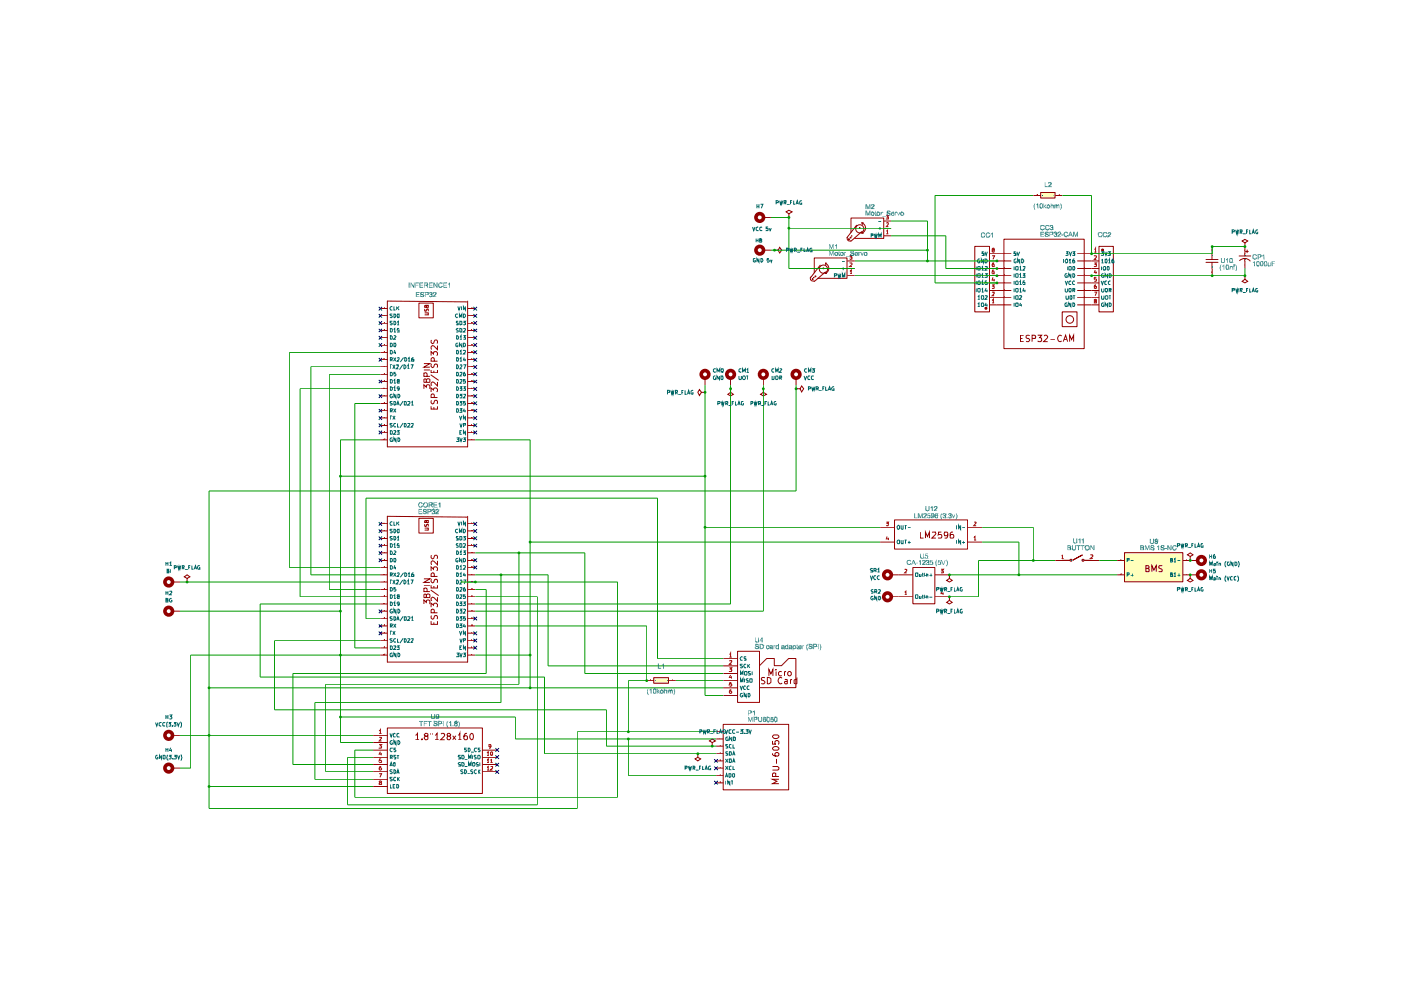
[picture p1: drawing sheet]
<svg xmlns="http://www.w3.org/2000/svg" width="297mm" height="210mm" viewBox="0 0 297 210" stroke-linecap="round" stroke-linejoin="round" font-family="sans-serif">
<g fill="#ffb">
<path d="M138.6 143.7h3.2v1.2h-3.2z"/>
<path d="M238.5 117.2h12.3v6.2h-12.3z"/>
<path d="M220.7 40.9h3v1.1h-3z"/>
</g>
<g fill="none" stroke="#910000" stroke-width=".21">
<path d="M211.4 53.8h3M211.4 55.3h3M211.4 56.9h3M211.4 58.5h3M211.4 60h3M212.9 50.7h17v23.2h-17zM228.4 53.8h3M228.4 55.3h3M228.4 56.9h3M228.4 58.5h3M228.4 60h3M233 52.2h3.1v13.9h-3.1z"/>
<path d="M80.6 73.2h1.6M80.6 71.6h1.6M80.6 74.7h1.6M80.6 79.4h1.6M80.6 65.4h1.6M80.6 66.9h1.6M80.6 68.5h1.6M80.6 70.1h1.6M80.6 76.2h1.6M80.6 77.8h1.6M88.8 64.3h3.1v3.1h-3.1zM89.9 77.1h1.2l-1.2 .8h1.2"/>
<path d="M89.9 78.4h1.2M90 66.3h.8v.5h-.8M90 65.5v.4l.2 .1 .3-.4 .2-.1 .1 .5M90.4 64.9l.1-.2h.3v.5h-.8v-.4h.4v.4M90.6 79.8l-.1-.7h-.6v.7h1.2M91.3 79.5l1.7 1.1M91.4 78.4v.6h1.4v-.6M91.4 75.4v-.9l.5 .6 .1-.5 .5-.1 .3 .3v.4l-.2 .2M91.5 77.2l-.1 .5 .3 .2 .3-.1a.47 .47 0 0 1 .2-.5 .47 .47 0 0 1 .5 0v.6M91.5 72.1l-.1 .5 .3 .3 .3-.2 .2-.6h.4l.2 .2-.1 .6M92 78.6v.4M92.1 76.6l-.1-.7-.3-.1-.3 .3v.5h1.4"/>
<path d="M92.8 73.3v.8l-1.1-.8-.3 .2v.4l.2 .1M99.1 63.8v30.9h-17v-30.9l16.9 .2M99.2 73.2h1.6M99.2 71.6h1.6M99.2 74.7h1.6M99.2 79.4h1.6M99.2 65.4h1.6M99.2 66.9h1.6M99.2 68.5h1.6M99.2 70.1h1.6M99.2 76.2h1.6M99.2 77.8h1.6"/>
<path d="M211.4 61.6h3M211.4 63.1h3M211.4 64.6h3M216.4 71.8h.4M217 71.1h-.6v1.3h.6M218.3 71.2l-.5-.1-.2 .1v.4l.7 .4-.2 .4-.5-.1M218.8 71.8h.7v-.6l-.7-.1v1.3M220 71.1h.9l-.5 .5 .5 .2-.1 .5-.5 .1-.3-.1M221.4 71.2l.1-.1h.4l.2 .4-.8 .9h.8M222.7 71.9h.9M225.1 71.2a.57 .57 0 0 0-.8 .1 .57 .57 0 0 0 0 .8l.4 .3 .4-.1M225.2 66.1h3.1v3.2h-3.1z"/>
<path d="M225.4 72.4l.5-1.3 .5 1.3M225.6 72h.6M226.8 72.4v-1.3l.4 .9 .4-.9v1.3M228.4 61.6h3M228.4 63.1h3M228.4 64.6h3M80.6 93.3h1.6M80.6 80.9h1.6M80.6 82.4h1.6M80.6 85.6h1.6M80.6 90.2h1.6M80.6 91.7h1.6"/>
<path d="M80.6 83.9h1.6M80.6 87.1h1.6M80.6 88.6h1.6M89.9 82.4v-.8l.5 .5 .1-.4h.6v.7M90.4 80.6l.2-.3 .5 .1v.6l-.5 .1-.3-.7-.2-.1-.2 .2 .1 .6h.3l.1-.3M91.4 86.1v.6h1.4v-.6M91.4 83.1v-.8l.5 .4 .1-.4h.5l.3 .2v.4l-.2 .2M91.5 84.9l-.1 .5 .3 .2 .3-.1 .2-.6h.4l.2 .2-.1 .5M92 86.3v.4M92.1 84.3l-.1-.7h-.5l-.1 .7h1.4M92.8 81v.8l-1.1-.8-.3 .2v.4l.2 .1M99.2 93.3h1.6"/>
<path d="M99.2 80.9h1.6M99.2 82.4h1.6M99.2 85.6h1.6M99.2 90.2h1.6M99.2 91.7h1.6M99.2 83.9h1.6M99.2 87.1h1.6M99.2 88.6h1.6M149.5 80.1v1.6M154.9 80.1v1.6M161.8 80.1v1.6M168.8 80.1v1.6"/>
<path d="M80.6 118.8h1.6M80.6 117.2h1.6M80.6 111h1.6M80.6 112.6h1.6M80.6 114.2h1.6M80.6 115.7h1.6M88.8 109.9h3.1v3.1h-3.1zM90 112h.8v.4h-.8M90 111.1v.4l.2 .1 .3-.4 .2-.1 .1 .5M90.4 110.5l.1-.1h.3v.4h-.8v-.4h.3l.1 .4M91.5 117.7l-.1 .5 .3 .3 .3-.2 .2-.6h.4l.2 .3-.1 .5M92.8 118.9v.9l-1.1-.9-.3 .3v.3l.2 .2"/>
<path d="M99.1 109.5v30.9h-17v-30.9l16.9 .1M99.2 118.8h1.6M99.2 117.2h1.6M99.2 111h1.6M99.2 112.6h1.6M99.2 114.2h1.6M99.2 115.7h1.6M223.7 118.8h3.2M225.2 118.8h1.6M227 118.6l.3 .2-.1 .2-.3-.2zM229.4 117.7l-2 1.1 2-1.1M229.5 118.6l.3 .2-.1 .2-.3-.2z"/>
<path d="M229.9 118.8h1.5M229.9 118.8h3.1M236.9 118.8h1.6M238.4 117.2h12.4v6.2h-12.4zM246.4 119.9h-.6l-.1 .3v.2l.6 .3v.5h-.6M250.8 118.8h1.5M36.5 123.4h1.6M36.5 129.6h1.6M80.6 138.9h1.6M80.6 120.4h1.6M80.6 125h1.6M80.6 121.9h1.6"/>
<path d="M80.6 123.4h1.6M80.6 126.5h1.6M80.6 128.1h1.6M80.6 131.2h1.6M80.6 135.8h1.6M80.6 137.4h1.6M80.6 129.6h1.6M80.6 132.7h1.6M80.6 134.2h1.6M89.9 128.1v-.9l.5 .5 .1-.4h.6v.8M89.9 122.7h1.2l-1.2 .8h1.2M89.9 124.1h1.2"/>
<path d="M90.4 126.2l.2-.3 .5 .1v.6l-.5 .1-.3-.7-.2-.1-.2 .2 .1 .6h.3l.1-.3M90.6 125.4l-.1-.6h-.6v.6h1.2M91.3 125.1l1.7 1.2M91.4 131.7v.7h1.4v-.7M91.4 128.7v-.8l.5 .4 .1-.3 .5-.1 .3 .2v.5l-.2 .1M91.4 124.1v.6h1.4v-.6M91.4 121v-.8l.5 .5 .1-.4 .5-.1 .3 .2v.5l-.2 .1M91.5 130.5l-.1 .5 .3 .3 .3-.2 .2-.6h.4l.2 .3-.1 .5M91.5 122.8l-.1 .5 .3 .3 .3-.2a.47 .47 0 0 1 .2-.5 .47 .47 0 0 1 .5 0v.7M92 124.2v.5M92 132v.4M92.1 129.9l-.1-.7h-.5l-.1 .7h1.4"/>
<path d="M92.1 122.2l-.1-.7h-.3l-.3 .2v.5h1.4M92.8 126.6v.9l-1.1-.9-.3 .3v.3l.2 .2M99.2 138.9h1.6M99.2 120.4h1.6M99.2 125h1.6M99.2 121.9h1.6M99.2 123.4h1.6M99.2 126.5h1.6M99.2 128.1h1.6M99.2 131.2h1.6M99.2 135.8h1.6M99.2 137.4h1.6"/>
<path d="M99.2 129.6h1.6M99.2 132.7h1.6M99.2 134.2h1.6M153.4 139.7h3M156.4 138.1h4.6v10.8h-4.6zM190.5 121.9h3.1M190.5 126.5h3.1M193.5 120.3h4.7v7.7h-4.7zM198.2 121.9h3.1M198.2 126.5h3.1M236.9 121.9h1.6M243 120.5l.5-.1 .1-.2-.1-.3h-.5v1.3h.5l.1-.5-.2-.2"/>
<path d="M244.2 121.2v-1.3l.4 1 .6-1v1.3M250.8 121.9h1.5M36.5 155.9h1.6M79.1 155.9h3.1M79.1 157.4h3.1M79.1 159h3.1M82.1 154.3h20.2v13.9h-20.2zM88.1 155.9l.4-.4v1.3M88.1 156.8h.8M89.5 156.7v.1M90.2 156.1l-.2-.3 .2-.3 .5 .2v.3l-.5 .1-.2 .2v.3l.2 .2 .5-.1v-.4l-.2-.2M91.2 155.5v.2"/>
<path d="M91.7 155.5v.2M92.2 155.9l.5-.4v1.3M92.2 156.8h.8M93.5 155.7l.2-.2h.3l.3 .4-.9 .9h.9M95 156.1l-.2-.3 .2-.3h.3l.2 .2-.1 .3a.51 .51 0 0 0-.5 .2 .51 .51 0 0 0 0 .6h.4l.2-.2v-.3l-.2-.2M96 156l.6 .8M96.6 156l-.6 .8M97.2 155.9l.3-.4v1.3M97.2 156.8h.6M99 155.5l-.4 .1-.2 .2-.1 .8 .3 .2 .5-.1-.1-.6-.4-.1-.3 .3M99.9 155.5a.74 .74 0 0 1 .5 .7 .74 .74 0 0 1-.5 .6 .82 .82 0 0 1 0-1.3zM102.3 159h3.1"/>
<path d="M137.1 144.3h1.5M138.6 143.7h3.1v1.2h-3.1zM141.8 144.3h1.5M151.8 159.8h1.6M151.8 158.2h1.6M151.8 156.7h1.6M151.8 155.2h1.6M153.3 153.6h13.9v13.9h-13.9zM153.4 144.3h3M153.4 141.2h3M153.4 142.8h3M153.4 145.8h3"/>
<path d="M153.4 147.4h3M161 141.1l1.6-1.5h1.6v1.5h1.5l1.5-1.5h1.5v6.2h-7.7M162.2 143.7h-.7v.5l.4 .1 .3 .4-.3 .3-.5-.1M162.7 143.6h.3l.4 .4v.7l-.4 .3h-.3zM163 143.3v-1.4l.4 1 .5-1v1.4M163.8 159.7a.58 .58 0 0 0 .6 .6l.7-.1v-.4l-.2-.2h-.4l-.2 .2 .1 .4 .1 .1M163.8 158.6a.74 .74 0 0 1 .7-.3 .74 .74 0 0 1 .6 .5l-.2 .2h-.9zM163.8 157.1v.7h.7l-.2-.2v-.3l.2-.3h.4l.2 .3v.3l-.1 .2M163.8 156.1l.2-.3h.9l.2 .3a.7 .7 0 0 1-.6 .5 .7 .7 0 0 1-.7-.5zM164.5 141.9v.1M164.5 142.4v.9M165.7 142.5l-.4-.1-.2 .2v.4l.2 .3 .4-.1"/>
<path d="M165.8 143.7a.62 .62 0 0 0-.8 .6 .62 .62 0 0 0 .7 .6l.1-.1M166.3 142.4v.9M166.4 144.1h.5v.9M166.7 142.4l-.4 .2M166.9 144.4l-.5 .1-.1 .2 .2 .3 .4-.1M167 142.6l.3-.2h.2l.3 .2v.4l-.3 .3h-.2l-.3-.3zM167.6 144.1v.9M167.9 144.1l-.3 .2M169 144.1h-.4l-.2 .1v.6l.2 .2 .4-.1M169 143.6v1.4M36.5 162.9h1.6M79.1 160.6h3.1"/>
<path d="M79.1 162.1h3.1M79.1 163.6h3.1M79.1 165.2h3.1M79.1 166.8h3.1M102.3 160.6h3.1M102.3 162.1h3.1M102.3 163.6h3.1M151.8 162.9h1.6M151.8 166h1.6M151.8 164.5h1.6M151.8 161.3h1.6M163.8 162.5h1.1l.2 .3v.2l-.2 .3h-1.1"/>
<path d="M164.5 164.6v-.6h-.6l-.1 .6h1.3M164.6 160.9v1M165.1 165.2h-1.3l.9 .5-.9 .5h1.3"/>
<circle cx="226.8" cy="67.7" r=".8"/>
</g>
<g fill="none" stroke="#b90000" stroke-width=".21">
<path d="M212.9 53.7h.1M212.9 55.2h.1M212.9 56.8h.1M212.9 58.3h.1M212.9 59.9h.1M229.9 59.9h.1M229.9 58.3h.1M229.9 56.8h.1M229.9 55.2h.1M229.9 53.7h.1M229.9 53.6v.1M81.4 73h.1"/>
<path d="M81.4 71.5h.1M81.4 74.5h.1M81.4 79.2h.1M81.4 65.3h.1M81.4 66.8h.1M81.4 68.4h.1M81.4 69.9h.1M81.4 76.2h.1M81.4 77.7h.1M99.9 69.9h.1M99.9 68.4h.1M99.9 66.8h.1"/>
<path d="M99.9 74.5h.1M99.9 71.5h.1M99.9 76.2h.1M99.9 79.2h.1M99.9 77.7h.1M99.9 73h.1M99.9 65.3h.1M99.9 76.1v.1M100 68.4h.1M100 66.8h.1M100 74.5h.1M100 71.5h.1"/>
<path d="M100 79.2h.1M100 77.7h.1M100 73h.1M100 65.3h.1M100 76.1v.1M212.9 61.4h.1M212.9 62.9h.1M212.9 64.5h.1M229.9 62.9h.1M229.9 61.4h.1M229.9 64.5v.1M81.4 80.7h.1"/>
<path d="M81.4 82.3h.1M81.4 85.4h.1M81.4 90h.1M81.4 91.6h.1M81.4 93.1h.1M81.4 93.1v.1M81.4 93.2h.1M81.4 93.1l.1 .1M81.4 83.9h.1M81.4 86.9h.1M81.4 88.5h.1M99.9 93.1h.1"/>
<path d="M99.9 80.7h.1M99.9 83.9h.1M99.9 82.3h.1M99.9 86.9h.1M99.9 85.4h.1M99.9 91.6h.1M99.9 88.5h.1M99.9 90h.1M99.9 93.1v.1M100 80.7h.1M100 83.9h.1M100 86.9h.1"/>
<path d="M100 85.4h.1M100 82.3h.1M100 93.1v.1M81.4 118.7h.1M81.4 117.1h.1M81.4 111h.1M81.4 112.5h.1M81.4 114h.1M81.4 115.5h.1M81.4 110.9v.1M99.9 115.5h.1M99.9 114h.1"/>
<path d="M99.9 112.5h.1M99.9 117.1h.1M99.9 118.7h.1M99.9 110.9h.1M99.9 110.9v.1M100 114h.1M100 112.5h.1M100 117.1h.1M100 118.7h.1M100 110.9v.1M225.1 117.8l.2-.2v.8M225.1 118.4h.4"/>
<path d="M231.3 117.7l.3-.1 .1 .4-.5 .4h.5M237.6 118.7h.1M251.6 118.7h.1M81.4 120.2h.1M81.4 124.8h.1M81.4 121.8h.1M81.4 121.7h.1M81.4 123.3h.1M81.4 126.4h.1M81.4 128h.1M81.4 131h.1M81.4 135.7h.1"/>
<path d="M81.4 137.2h.1M81.4 138.7h.1M81.4 138.7v.1M81.4 138.8h.1M81.4 138.7l.1 .1M81.4 129.5h.1M81.4 132.5h.1M81.4 134.2h.1M81.4 121.7v.1M99.9 138.7h.1M99.9 120.2h.1M99.9 121.8h.1"/>
<path d="M99.9 126.4h.1M99.9 124.8h.1M99.9 123.3h.1M99.9 129.5h.1M99.9 128h.1M99.9 132.5h.1M99.9 131h.1M99.9 137.2h.1M99.9 134.2h.1M99.9 135.7h.1M99.9 121.7v.1M99.9 127.9v.1"/>
<path d="M99.9 138.7v.1M100 120.2h.1M100 126.4h.1M100 124.8h.1M100 123.3h.1M100 129.5h.1M100 132.5h.1M100 131h.1M100 121.7v.1M100 127.9v.1M100 138.7v.1M154.6 138.7l.3-.2v.8"/>
<path d="M154.6 139.3h.6M191.8 125.6l.3-.3v.8M191.8 120.8h.4v.2l-.4 .5h.4M191.8 126.1h.4M199.5 120.7h.5l-.3 .3h.2l.1 .4-.5 .1M199.7 125.3l-.2 .6h.5M199.9 125.6v.5M237.6 121.7l.1 .1M251.6 121.8h.1M251.6 121.7v.1M80.4 155l.2-.3v.8M80.4 156.3l.5 .1-.5 .7h.5"/>
<path d="M80.4 157.9h.5l-.3 .2 .3 .2-.1 .3-.4-.1M80.4 155.5h.5M80.6 159.4l-.2 .5h.5M80.8 159.6v.5M103.3 159.6l.2-.2v.7M104.1 158.2l-.4 .1v-.4h.3l.1 .1-.2 .6h-.2M104.2 159.4l.2 .2v.5h-.3l-.1-.1v-.4zM137.9 144.1h.1M142.5 144.1h.1M152.6 159.6h.1M152.6 158.1h.1M152.6 155h.1"/>
<path d="M152.6 156.5v.1M154.6 140.2h.6l-.6 .6h.6M154.6 141.6h.6l-.3 .3 .3 .1-.1 .4-.5-.1M154.9 143.1l-.3 .5h.6M155.1 144.7h-.4l-.1 .4 .5-.1 .1 .3-.2 .2-.4-.1M155.1 146.3h-.3l-.2 .6 .2 .1 .4-.1-.2-.4-.4 .2M155.1 143.4v.5M80.4 164h.5l-.3 .8M80.6 165.9l-.2-.2 .3-.1 .2 .1-.5 .4 .1 .2 .4-.1-.2-.3M80.8 160.9h-.3l-.1 .4 .4-.1 .1 .4-.5 .1M80.8 162.5h-.2l-.2 .6 .2 .2 .3-.2-.2-.3-.3 .1M103.3 161.2l.2-.3v.8"/>
<path d="M103.3 162.7l.2-.2v.8M103.3 160.1h.4M103.3 161.7h.4M103.3 163.3h.4M104 161.2l.2-.3v.8M104 162.5h.4v.4l-.5 .4h.5M104 161.7h.4M152.6 165.8h.1M152.6 164.3h.1M152.6 162.8h.1M152.6 161.2h.1"/>
</g>
<g fill="none" stroke="#006665" stroke-width=".21">
<path d="M215 56.5v.8M215 58v.8M215 59.6v.7M215.3 53.4h-.3v.4l.3-.1 .1 .4h-.4M215.3 56.6h.6v.6h-.6zM215.3 58.1h.6l-.1 .7-.5-.1zM215.4 55l-.1-.1-.3 .2v.5l.3 .2v-.4M215.5 59.6l.4 .1-.1 .6-.5-.1v-.5zM215.6 53.4l.3 .7 .3-.7M216.2 54.9v.9l-.4-.9v.9M216.2 56.7l.2-.2v.8M216.2 58.3l.2-.3v.8"/>
<path d="M216.2 59.8l.2-.2v.7M216.2 57.3h.4M216.2 58.8h.4M216.6 54.9l.4 .3v.3l-.2 .3h-.2zM216.9 56.6l.4-.1v.4l-.4 .4h.4M216.9 58h.4l-.3 .4h.3v.4l-.4-.1M217.3 59.6h-.3l-.1 .4 .4-.1v.4h-.4M225.5 54.9v.9M225.8 59.6l.3 .7 .3-.7M226 54.9l.4 .2v.5l-.2 .2-.4-.3zM226 53.4h.4l-.2 .3 .2 .1v.3h-.4M226.3 58l-.5 .1v.4l.1 .3h.4v-.3h-.2"/>
<path d="M226.3 56.5v.8M226.6 56.6h.5v.6h-.5zM226.7 55.2l.2-.3v.9M226.7 53.4l.2 .7 .3-.7M226.7 55.8h.4M227 58v.8l-.4-.8v.8M227.1 59.6h-.2l-.3 .1v.5l.2 .1h.3M227.4 53.4h.5l-.3 .3 .3 .1v.3h-.5M227.5 58a.42 .42 0 0 1 .4 .3 .42 .42 0 0 1-.2 .5h-.2zM227.5 56.6v-.1a.39 .39 0 0 1 .4 .4 .39 .39 0 0 1-.3 .4l-.1-.1zM227.8 54.9l-.3 .3v.5l.2 .1 .2-.2-.1-.4h-.3v.2M227.9 59.6a.38 .38 0 0 0-.5 .2 .38 .38 0 0 0 .1 .5h.4"/>
<path d="M82.7 77.3h.4M82.8 72.8l.4 .1v.5l-.3 .1h-.1zM82.8 71.2l.4 .2v.4l-.2 .1h-.2zM82.8 74.3l.4 .2v.4l-.2 .2h-.2zM82.8 79l.4 .1v.4l-.3 .2h-.1zM82.8 69.6l.4 .2v.4l-.2 .2h-.2zM82.8 76.2h.3l.1-.3-.4-.1v.8M82.8 77.3v.9M82.9 76.2l.3 .4M83.2 65.1a.38 .38 0 0 0-.5 .1 .38 .38 0 0 0 .1 .5h.4M83.2 66.6l-.5 .1 .5 .4-.2 .3-.3-.1M83.2 68.1h-.4l-.1 .2 .5 .4-.2 .2-.3-.1"/>
<path d="M83.3 77.3l.5 .9M83.4 75.8l.5 .8M83.5 72.8a.35 .35 0 0 1 .5 .3 .35 .35 0 0 1-.5 .3zM83.5 71.2h.3l.1 .2-.5 .5h.5M83.5 65v.7h.4M83.5 66.6h.3a.42 .42 0 0 1 .1 .5 .42 .42 0 0 1-.4 .3zM83.5 68.1h.3a.42 .42 0 0 1 .1 .5 .42 .42 0 0 1-.4 .3zM83.5 69.9l.2-.3v.8M83.5 70.4h.4M83.7 74.2l-.2 .6h.4M83.8 77.3l-.5 .9M83.9 79h-.4v.3l.3-.1 .1 .3-.1 .2-.3-.1"/>
<path d="M83.9 74.5v.6M83.9 75.8l-.5 .8M84 77.4h.5v.3l-.5 .5h.5M84.1 65v.7M84.2 68.3l.3-.2v.8M84.2 75.9h.4v.3l-.4 .4h.4M84.2 68.9h.4M84.3 66.6h.3v.7l-.1 .1a.55 .55 0 0 1-.2-.8zM84.3 65.3l.3 .4M84.6 69.6h-.3l-.1 .4h.4v.4l-.4-.1M84.6 65l-.5 .4M85.4 77.3l-.7 1.1"/>
<path d="M85.6 75.8l-.7 1M85.6 77.3l.5 .3v.3l-.3 .3h-.2zM85.8 75.8l.4 .2v.4l-.1 .2h-.3zM86.4 77.6l.2-.3v.9M86.4 78.2h.4M86.6 76.1l.1-.3v.8M86.6 76.6h.4M87.1 77.3h.5l-.4 .9M87.7 75.8l-.4 .2-.1 .5h.6l-.1-.3h-.5M96.8 74.3a.42 .42 0 0 1 .4 .3 .42 .42 0 0 1-.1 .5h-.3zM96.8 71.2a.42 .42 0 0 1 .4 .2 .42 .42 0 0 1-.1 .5h-.3zM96.8 75.8a.42 .42 0 0 1 .4 .3 .42 .42 0 0 1-.1 .5h-.3z"/>
<path d="M96.8 79h.3a.42 .42 0 0 1 .1 .4 .42 .42 0 0 1-.4 .3zM96.8 77.3a.42 .42 0 0 1 .4 .5 .42 .42 0 0 1-.4 .4zM97.1 66.6h-.4l-.1 .2v.3l.2 .3 .3-.1M97.1 72.8l-.5 .1v.5l.3 .1 .2-.1-.1-.2M97.1 65l.2 .7 .3-.7M97.2 69.7l-.3-.1-.2 .2 .5 .3v.2l-.5 .1M97.2 68.1h-.4l-.1 .2 .5 .2v.3h-.5M97.4 67.4v-.8l.3 .5 .2-.5v.8M97.5 69.6l.4 .1-.1 .7h-.3zM97.5 68.1l.4 .1v.6l-.4 .1zM97.5 74.5l.2-.2v.8M97.5 71.4l.2-.2v.7"/>
<path d="M97.5 76.1l.2-.3v.8M97.5 79h.4v.3l-.4 .4h.4M97.5 77.4h.4v.3l-.4 .5h.4M97.5 75.1h.4M97.5 71.9h.4M97.5 76.6h.4M97.8 65v.7M97.9 72.8v.7l-.5-.7v.7M98.3 69.7h.4v.3l-.4 .4h.4M98.3 68.1h.4l-.3 .3 .3 .1v.3h-.4M98.3 66.6l.4 .2v.3l-.3 .3h-.1zM98.3 74.4h.4v.2l-.4 .5h.4"/>
<path d="M98.3 71.2h.4l-.3 .3 .3 .1v.3h-.4M98.3 77.3h.5l-.4 .9M98.3 72.8l.4 .1v.5l-.3 .1h-.1zM98.4 75.8l-.1 .5h.5M98.6 79l-.3 .1v.5h.4v-.3l-.3-.1-.1 .2M98.6 76.1v.5M98.7 65v.7l-.4-.7v.7M215 61.2v.7M215 62.7v.8M215 64.2v.8M215.3 61.3h.6v.5l-.2 .1-.4-.1zM215.3 62.8h.6l-.1 .7-.5-.1z"/>
<path d="M215.3 64.3h.6l-.1 .7-.5-.1zM216.2 61.3l.2-.1v.7M216.2 62.8l.3-.1 .1 .2-.5 .6h.5M216.2 60.3h.4M216.2 61.9h.4M216.4 64.2l-.2 .5h.4M216.5 64.5v.5M217 61.1l-.1 .6h.5M217.3 61.4v.5M225.8 61.2v.6l.2 .1 .4-.1v-.6M226 62.7l.1 .8h.3l.1-.8M226.3 64.3l-.1-.1a.42 .42 0 0 0-.4 .3 .42 .42 0 0 0 .1 .5h.4v-.4h-.2"/>
<path d="M226.7 61.2a.35 .35 0 0 1 .4 .3 .35 .35 0 0 1-.4 .3zM226.9 62.7h.3v.8l-.3-.1zM227 64.2v.8l-.4-.8v.8M227.5 64.2a.42 .42 0 0 1 .4 .3 .42 .42 0 0 1-.2 .5h-.2zM227.5 61.5h.3l.1-.2-.4-.1v.7M227.5 62.7h.5M227.6 61.5l.3 .4M227.7 62.7v.8M82.7 88.2h.4M82.8 80.5l.4 .1v.5l-.2 .1h-.2zM82.8 82l.4 .2v.4l-.2 .2h-.2zM82.8 91.3l.4 .2v.4l-.2 .2h-.2z"/>
<path d="M82.8 87.1l.4-.1-.1-.3h-.3v.7M82.8 88.2v.7M82.9 87.1l.3 .3M83.2 85.1h-.4l-.1 .2 .5 .4-.2 .2-.3-.1M83.2 89.8l-.5 .1 .1 .2 .4 .2-.2 .3-.3-.1M83.2 92.9l-.1-.1a.42 .42 0 0 0-.4 .3 .42 .42 0 0 0 .1 .5h.4v-.3h-.2M83.2 83.6h-.4a.38 .38 0 0 0-.1 .5 .38 .38 0 0 0 .5 .2v-.3h-.2M83.3 88.2l.5 .7M83.4 86.7l.5 .7M83.5 80.7l.2-.2v.7M83.5 82.3l.2-.3v.8M83.5 85.1h.3a.42 .42 0 0 1 .1 .5 .42 .42 0 0 1-.4 .3z"/>
<path d="M83.5 91.4l.4-.1v.2l-.5 .6h.5M83.5 81.2h.4M83.5 82.8h.4M83.8 88.2l-.5 .7M83.9 89.8h-.3a.38 .38 0 0 0-.1 .5 .38 .38 0 0 0 .4 .2M83.9 92.8v.8l-.4-.8v.8M83.9 83.6v.8l-.4-.8v.8M83.9 86.7l-.5 .7M84.1 85.9l.3-.8 .2 .8M84.2 91.3h.4l-.2 .3 .2 .1v.4l-.4-.1M84.2 85.6h.4M84.3 89.8v.8h.3"/>
<path d="M84.4 80.8l-.2-.2 .1-.1h.3v.2l-.4 .3 .1 .2h.3l-.1-.4M84.4 92.8a.42 .42 0 0 1 .4 .3 .42 .42 0 0 1-.2 .5h-.2zM84.4 83.6h.2a.42 .42 0 0 1 .2 .5 .42 .42 0 0 1-.4 .3zM84.6 82.3l-.2 .2-.2-.3 .2-.2 .2 .1v.5l-.1 .2h-.2M85.5 85l-.7 1.1M85.5 89.7l-.7 1M85.7 85.1h.4v.2v.4l-.2 .2h-.2zM85.7 89.8h.3l.1 .3-.2 .5h-.2zM86.4 89.8l.5 .1-.5 .7h.5M86.5 85.2l.3-.1 .1 .4-.5 .4h.5M87.2 89.8h.4v.3l-.4 .5h.4M87.2 85.3l.2-.2v.8"/>
<path d="M87.2 85.9h.5M96.8 92.8h.5l-.2 .4 .2 .1v.2h-.5M96.8 80.5a.42 .42 0 0 1 .4 .3 .42 .42 0 0 1-.1 .4h-.3zM96.8 83.6h.3a.42 .42 0 0 1 .1 .5 .42 .42 0 0 1-.4 .3zM96.8 82l.4 .3-.1 .5h-.3zM96.8 86.7a.42 .42 0 0 1 .4 .2 .42 .42 0 0 1-.1 .5h-.3zM96.8 85.1h.3a.42 .42 0 0 1 .1 .5 .42 .42 0 0 1-.4 .3zM97.4 88.2l.3 .7 .2-.7M97.5 92.8l.2 .8 .3-.8M97.5 80.6l.4-.1v.3l-.4 .4h.4M97.5 83.6h.4l-.2 .3h.2v.4h-.4M97.5 82h.4l-.2 .3h.2v.5h-.4"/>
<path d="M97.5 86.7h.4l-.2 .3h.2v.4l-.4-.1M97.5 85.1h.4l-.2 .3 .2 .1v.3h-.4M97.5 89.8l.2 .8 .3-.8M97.5 91.7h.2M97.9 91.3h-.4v.8h.4M98.3 92.8h.4l-.3 .4h.3v.3h-.4M98.3 83.6h.4v.3l-.4 .5h.4M98.3 82h.4l-.3 .3 .3 .1v.4h-.4M98.3 90.1h.4v-.3h-.4v.8M98.4 86.7l-.1 .5h.5M98.6 86.9v.5M98.7 80.5h-.4v.3h.4l-.1 .4h-.3"/>
<path d="M98.7 85.1h-.4v.4h.4v.3h-.4M98.7 91.3v.8l-.4-.8v.8M98.7 88.2v.7l-.4-.7v.7M82.8 118.4l.4 .2v.4l-.3 .2h-.1zM82.8 116.8l.4 .3v.3l-.2 .2h-.2zM82.8 119.9l.4 .2v.4l-.2 .2h-.2zM82.8 115.3l.4 .1v.5l-.2 .1h-.2zM83.2 110.7a.38 .38 0 0 0-.5 .2 .38 .38 0 0 0 .1 .5h.4M83.2 112.2l-.5 .1 .5 .4-.2 .3-.3-.1M83.2 113.7h-.4l-.1 .2 .5 .4-.2 .2-.3-.1M83.5 118.4a.35 .35 0 0 1 .5 .3 .35 .35 0 0 1-.5 .4zM83.5 116.9l.3-.1 .1 .3-.5 .5h.5"/>
<path d="M83.5 110.6v.8h.4M83.5 112.2h.3a.42 .42 0 0 1 .1 .5 .42 .42 0 0 1-.4 .3zM83.5 113.7h.3a.42 .42 0 0 1 .1 .5 .42 .42 0 0 1-.4 .3zM83.5 115.5l.2-.2v.7M83.5 116h.4M83.7 119.8l-.2 .6h.4M84.1 110.6v.8M84.2 113.9l.3-.2v.8M84.2 114.5h.4M84.3 112.2h.3v.7l-.1 .1a.55 .55 0 0 1-.2-.8zM84.3 111l.3 .4M84.6 115.3h-.3l-.1 .3h.4v.4h-.4"/>
<path d="M84.6 110.6l-.5 .4M96.8 119.9a.42 .42 0 0 1 .4 .3 .42 .42 0 0 1-.1 .5h-.3zM96.8 116.8a.42 .42 0 0 1 .4 .3 .42 .42 0 0 1-.1 .5h-.3zM97.1 112.2h-.4l-.1 .2v.3l.2 .3 .3-.1M97.1 118.4l-.5 .2v.4l.3 .2 .2-.1-.1-.3M97.1 110.6l.2 .8 .3-.8M97.2 115.3h-.4l-.1 .1 .5 .4v.2h-.5M97.2 113.7h-.4l-.1 .2 .5 .3v.2h-.5M97.4 113v-.8l.3 .5 .2-.5v.8M97.5 115.3l.4 .1-.1 .6h-.3zM97.5 113.7l.4 .1v.6l-.4 .1zM97.5 117.1l.2-.3v.8"/>
<path d="M97.5 117.6h.4M97.8 110.6v.8M97.9 118.4v.8l-.5-.8v.8M98.3 115.4h.4v.2l-.4 .4h.4M98.3 113.7h.4l-.3 .3 .3 .1v.3h-.4M98.3 112.2l.4 .2v.3l-.3 .3h-.1zM98.3 116.8h.4l-.3 .3 .3 .1v.4h-.4M98.3 118.4l.4 .2v.4l-.3 .2h-.1zM98.7 110.6v.8l-.4-.8v.8M227.1 118.8h.1M229.6 118.7v.1M239 118.7h.4v-.3h-.4v.8"/>
<path d="M239.7 118.8h.6M248.2 118.7h.3v-.3h-.3v.8l.4-.2-.1-.3M248.9 118.6l.2-.2v.8M248.9 119.2h.4M249.6 118.8h.6M82.7 123h.4M82.7 133.8h.4M82.8 124.6l.4 .2v.4l-.3 .1h-.1zM82.8 121.9l.4-.1v-.3h-.4v.7M82.8 126.1l.4 .2v.4l-.2 .2h-.2zM82.8 127.6l.4 .2v.4l-.2 .2h-.2zM82.8 136.9l.4 .2v.4l-.2 .2h-.2z"/>
<path d="M82.8 132.7l.4-.1-.1-.3h-.3v.8M82.8 123v.8M82.8 133.8v.8M82.9 121.9l.3 .3M82.9 132.7l.3 .4M83.2 130.8h-.4l-.1 .1 .5 .5-.2 .1-.3-.1M83.2 135.4l-.5 .1 .5 .4-.2 .3-.3-.1M83.2 138.6l-.1-.1a.42 .42 0 0 0-.4 .3 .42 .42 0 0 0 .1 .4h.4v-.3h-.2M83.2 129.2a.39 .39 0 0 0-.4 .2 .39 .39 0 0 0 0 .4l.1 .2 .3-.1v-.2h-.2M83.3 123l.5 .8M83.3 133.8l.5 .8M83.4 121.5l.5 .7"/>
<path d="M83.4 132.3l.5 .8M83.5 126.4l.2-.3v.8M83.5 127.9l.2-.3v.8M83.5 130.8h.3a.42 .42 0 0 1 .1 .4 .42 .42 0 0 1-.4 .3zM83.5 137l.4-.1v.2l-.5 .6h.5M83.5 126.9h.4M83.5 128.4h.4M83.8 123l-.5 .8M83.8 133.8l-.5 .8M83.9 124.6h-.4v.3l.3-.1 .1 .4-.1 .1h-.3M83.9 120.2v.5M83.9 135.4h-.3a.38 .38 0 0 0-.1 .5 .38 .38 0 0 0 .4 .2"/>
<path d="M83.9 138.5v.7l-.4-.7v.7M83.9 129.2v.8l-.4-.8v.8M83.9 121.5l-.5 .7M83.9 132.3l-.5 .8M84 123.1h.5v.2l-.5 .5h.5M84.1 131.5l.3-.7 .2 .7M84.2 121.5h.4v.3l-.4 .4h.4M84.2 136.9h.4l-.2 .3 .2 .1v.4l-.4-.1M84.2 131.3h.4M84.3 135.4v.8h.3M84.4 126.4l-.2-.1 .1-.2h.3v.3l-.4 .2 .1 .3h.3l-.1-.5M84.4 138.5a.42 .42 0 0 1 .4 .3 .42 .42 0 0 1-.2 .4h-.2z"/>
<path d="M84.4 129.2a.42 .42 0 0 1 .4 .4 .42 .42 0 0 1-.4 .4zM84.6 128l-.2 .1-.2-.3 .2-.2 .2 .1v.5l-.1 .2h-.2M85.4 123l-.7 1M85.5 130.7l-.7 1M85.5 135.3l-.7 1.1M85.6 121.5l-.7 .9M85.6 123l.5 .2v.4l-.3 .2h-.2zM85.7 130.8h.4v.1v.5l-.2 .1h-.2zM85.7 135.4h.3l.1 .3-.2 .5h-.2zM85.8 121.5l.4 .1v.4l-.1 .2h-.3zM86.4 123.2l.2-.2v.8M86.4 135.4l.5 .1-.5 .7h.5"/>
<path d="M86.4 123.8h.4M86.5 130.9l.3-.1 .1 .3-.5 .4h.5M86.6 121.7l.1-.2v.7M86.6 122.2h.4M87.1 123h.5l-.4 .8M87.2 135.4h.4v.3l-.4 .5h.4M87.2 130.9l.2-.1v.7M87.2 131.5h.5M87.7 121.5l-.5 .3v.3l.5 .1v-.4l-.5 .1M96.8 138.5h.5l-.2 .3 .2 .1v.2h-.5M96.8 121.5a.42 .42 0 0 1 .4 .2 .42 .42 0 0 1-.1 .5h-.3zM96.8 126.1a.42 .42 0 0 1 .4 .3 .42 .42 0 0 1-.1 .5h-.3z"/>
<path d="M96.8 124.6h.3a.42 .42 0 0 1 .1 .5 .42 .42 0 0 1-.4 .2zM96.8 123a.42 .42 0 0 1 .4 .4 .42 .42 0 0 1-.4 .4zM96.8 129.2a.42 .42 0 0 1 .4 .4 .42 .42 0 0 1-.4 .4zM96.8 127.6l.4 .4-.1 .4h-.3zM96.8 132.3a.42 .42 0 0 1 .4 .3 .42 .42 0 0 1-.1 .5h-.3zM96.8 130.8h.3a.42 .42 0 0 1 .1 .4 .42 .42 0 0 1-.4 .3zM97.4 133.8l.3 .8 .2-.8M97.5 138.5l.2 .7 .3-.7M97.5 120.1l.2-.2v.8M97.5 121.7l.2-.2v.7M97.5 126.2l.4-.1v.3l-.4 .5h.4M97.5 124.7l.4-.1v.3l-.4 .4h.4"/>
<path d="M97.5 123.1h.4v.2l-.4 .5h.4M97.5 129.2h.4l-.2 .3h.2v.4h-.4M97.5 127.6h.4l-.2 .4h.2v.4l-.4-.1M97.5 132.3h.4l-.2 .3h.2v.5l-.4-.1M97.5 130.8h.4l-.2 .2 .2 .1v.3h-.4M97.5 135.4l.2 .8 .3-.8M97.5 120.7h.4M97.5 122.2h.4M97.5 137.3h.2M97.9 136.9h-.4v.8h.4M98.3 138.5h.4l-.3 .3h.3v.3h-.4M98.3 120h.4v.3l-.4 .4h.4"/>
<path d="M98.3 123h.5l-.4 .8M98.3 129.2h.4v.3l-.4 .5h.4M98.3 127.6h.4l-.3 .4 .3 .1v.2h-.4M98.3 135.8h.3l.1-.4h-.4v.8M98.4 121.5l-.1 .5h.5M98.4 132.3l-.1 .5h.5M98.6 124.6l-.3 .2v.5h.4v-.4l-.3-.1-.1 .2M98.6 121.7v.5M98.6 132.5v.6M98.7 126.1h-.4v.3h.4v.4h-.4M98.7 130.8h-.4v.3h.4v.3h-.4M98.7 136.9v.8l-.4-.8v.8"/>
<path d="M98.7 133.8v.8l-.4-.8v.8M157.4 139.3a.38 .38 0 0 0-.4 .2 .38 .38 0 0 0 .1 .5h.3M158.2 139.3h-.4v.3l.4 .2-.1 .2h-.3M194.1 126.2h.5l-.1 .7-.4-.1zM194.1 121.5h.5l-.1 .7-.4-.1zM194.9 126.4v.5l.4-.1M194.9 121.7v.5l.4-.1M195.3 121.7v.5M195.3 126.4v.5M195.5 126.4h.3M195.5 121.7h.3M195.6 126.1v.7l.2 .1"/>
<path d="M195.6 121.5v.6l.2 .1M196 126.6h.6M196 122h.6M196 121.5v.7M196 126.1v.8M196.4 121.8h.3v.4M196.4 126.4h.3v.5M196.4 121.6v.6M196.4 126.4v.5M197.1 126.6h.6M197.1 122h.6M197.4 121.6v.6"/>
<path d="M239 121.9h.3l.1-.4h-.4v.7M239.7 122h.6M240.1 121.6v.6M248.2 121.8h.3v-.3h-.3v.7h.3l.1-.2-.1-.2M248.9 121.7l.2-.2v.7M248.9 122.2h.4M249.6 122h.6M250 121.6v.6M82.7 155.5l.2 .8 .3-.8M83.2 157.1a.39 .39 0 0 0-.4 .2 .39 .39 0 0 0 0 .4l.1 .2 .3-.1v-.3h-.2M83.2 158.7l-.4-.1a.38 .38 0 0 0-.1 .5 .38 .38 0 0 0 .5 .2M83.9 155.6a.34 .34 0 0 0-.5 0 .34 .34 0 0 0 0 .5l.1 .2 .4-.1"/>
<path d="M83.9 157v.9l-.4-.9v.9M83.9 158.6h-.4v.4l.4 .1-.1 .3-.3-.1M84.4 157a.42 .42 0 0 1 .4 .4 .42 .42 0 0 1-.4 .5zM84.6 155.6l-.1-.1a.43 .43 0 0 0-.4 .3 .43 .43 0 0 0 .2 .5l.3-.1M98.9 158.6h-.4v.4l.4 .1-.1 .3-.3-.1M99.3 158.6h.2l.2 .4-.3 .4h-.1zM99.9 159.5h.6M101 158.7l-.3-.1a.38 .38 0 0 0-.1 .5 .38 .38 0 0 0 .4 .2M101.8 158.6h-.4v.4l.4 .1-.2 .3-.2-.1M139 144.3h.1M141.4 144.3h.1M153.8 154.7l.3 .8 .2-.8"/>
<path d="M154.3 159.4l-.4 .1 .1 .2 .3 .1v.3h-.4M154.3 157.9h-.4v.2l.4 .2v.2h-.4M154.3 156.3h-.2l-.2 .1v.4l.2 .2h.3v-.3h-.2M154.6 159.4h.4l.1 .2v.4l-.3 .1h-.2zM155 154.8l-.4-.1v.2v.6l.4-.1M155.1 157.9h-.5v.6l.3 .1 .2-.1M155.2 156.3v.7l-.6-.7v.7M155.4 157.9v.7h.4M155.4 159.9h.3M155.5 156.3l.4 .1-.1 .6h-.3zM155.8 154.8l-.3-.1-.2 .2v.4l.2 .2 .3-.1M156.1 155.2h.6"/>
<path d="M156.9 145.4l.3 .8 .2-.8M157 154.7h.5l-.3 .3 .3 .2-.1 .3-.4-.1M157 143.1v-.7l.3 .5 .2-.5v.7M157 144.7v-.8l.3 .6 .2-.6v.8M157.4 140.8l-.5 .1 .5 .5-.1 .2-.4-.1M157.4 147h-.3a.38 .38 0 0 0-.1 .5 .38 .38 0 0 0 .4 .2v-.3h-.1M157.8 155.4v.1M157.9 142.5h.5l-.1 .6-.4-.1zM157.9 143.9v.8M158.1 154.7h.5l-.2 .3 .2 .2-.1 .3-.4-.1M158.1 145.5l-.2-.1a.42 .42 0 0 0-.3 .3 .42 .42 0 0 0 .2 .5h.3M158.2 140.8h-.3a.39 .39 0 0 0-.1 .5 .39 .39 0 0 0 .4 .2"/>
<path d="M158.2 147v.8l-.4-.8v.8M158.5 140.8v.8M158.6 144l-.2-.1-.2 .2 .4 .2v.4h-.4M158.6 147h.3l.1 .4-.2 .4h-.2zM158.6 141.1l.4 .5M158.8 154.7l.2 .8 .3-.8M158.9 145.5a.39 .39 0 0 0-.5 .2 .39 .39 0 0 0 .1 .5h.4M159 144h.5l-.1 .7-.4-.1zM159 140.8l-.5 .5M159.1 142.4h-.4l-.1 .1 .5 .4-.1 .2h-.4M159.5 142.4v.7M82.7 162.4l.2-.7 .3 .7"/>
<path d="M82.7 162.3h.4M82.8 160.6l.4-.1v-.3l-.4-.1v.8M82.8 166.3v.8h.3M82.9 160.6l.3 .3M83.2 163.3l-.4-.1-.1 .2 .5 .4-.2 .2h-.3M83.2 164.8l-.5 .1 .1 .2 .4 .2-.2 .3-.3-.1M83.4 166.7h.2M83.5 161.7l.3 .1-.1 .6a.43 .43 0 0 1-.3-.3 .43 .43 0 0 1 .1-.4zM83.5 163.2a.42 .42 0 0 1 .5 .4 .42 .42 0 0 1-.5 .4zM83.8 166.3h-.4v.8h.4M83.9 160.1h-.4v.4l.4 .2v.2h-.4M83.9 164.9a.36 .36 0 0 0-.5 .2 .36 .36 0 0 0 .4 .5l.1-.1"/>
<path d="M84.1 164l.3-.8 .2 .8M84.1 166.3a.42 .42 0 0 1 .4 .3 .42 .42 0 0 1-.1 .5h-.3zM84.1 160.1h.5M84.2 163.8h.4M84.3 164.8v.8M84.4 160.1v.8M84.4 165.1l.3 .5M84.7 164.8l-.4 .4M97.7 160.1h-.5v.2l.5 .4-.1 .2h-.4M97.7 161.8l-.4-.1-.1 .1 .5 .5-.1 .1h-.4M97.9 160.1l.4 .1 .1 .4-.1 .3h-.4zM97.9 161.7a.43 .43 0 0 1 .5 .2 .43 .43 0 0 1-.1 .5h-.4z"/>
<path d="M98.2 163.3l-.4-.1-.1 .2 .5 .4-.2 .2h-.3M98.5 163.2a.42 .42 0 0 1 .4 .4 .42 .42 0 0 1-.4 .4zM98.5 161h.6M98.5 162.5h.6M99.1 164h.5M99.4 160.9v-.8l.2 .6 .3-.6v.8M99.4 162.4v-.7l.2 .6 .3-.6v.7M100.2 161.8l.3-.1 .2 .2-.2 .5-.3-.1zM100.2 163.3l-.3-.1-.1 .2 .4 .3v.3h-.4M100.2 160.1v.8M101 160.1l-.5 .1 .1 .3 .4 .2-.1 .2h-.4M101 163.3l-.2-.1-.3 .2v.4l.3 .2h.2"/>
<path d="M101.3 160.2h.4l.1 .5-.2 .2-.3-.1zM101.4 161.8l-.3-.1-.1 .1 .1 .3h.3v.3h-.4M101.4 163.2v.8M101.5 163.5l.3 .5M101.7 161.7v.7M101.8 163.2l-.4 .5M153.8 164.8l.3-.8 .2 .8M153.8 162.4l.6 .8M153.8 160.9l.6 .8M153.9 165.6v.7M153.9 164.5h.3M154.4 162.4l-.6 .8"/>
<path d="M154.4 160.9l-.6 .8M154.6 164l.4 .1v.5l-.3 .2h-.1zM154.6 160.9h.4l.1 .2-.1 .6h-.4zM154.7 165.6v.7l-.4-.7v.7M155 165.6h.4M155.1 162.5l-.2-.1-.3 .2v.5l.5 .1M155.2 165.6v.7M155.3 164.1h.4v.5l-.1 .2-.3-.2zM155.3 161.7l.3-.8 .2 .8M155.3 160.1l.3-.7 .2 .7M155.4 162.4v.8h.4M155.4 161.5h.3"/>
</g>
<g fill="none" stroke="#910000" stroke-width=".76">
<circle cx="149.5" cy="79.4" r=".8"/>
<circle cx="154.9" cy="79.4" r=".8"/>
<circle cx="161.8" cy="79.4" r=".8"/>
<circle cx="168.8" cy="79.4" r=".8"/>
<circle cx="35.8" cy="129.6" r=".8"/>
<circle cx="35.8" cy="123.4" r=".8"/>
<circle cx="35.8" cy="155.9" r=".8"/>
<circle cx="35.8" cy="162.9" r=".8"/>
</g>
<path d="M233.7 52.8l.3 .2-.1 .2-.3-.2z" fill="#910000"/>
<g fill="none" stroke="#910000" stroke-width=".21">
<path d="M161.8 46.1h1.6M161.8 53h1.6M171.9 58.8a.59 .59 0 0 0 .1 .6 .59 .59 0 0 0 .6 .1M172.2 59.1l.2 .1h-.2M172.5 58.8h.1M172.6 57.8v-3.1h7v4.3h-6.2M172.8 58.5l.2 .1h-.2M173.7 56.8a.87 .87 0 0 1 1.5-.4 .87 .87 0 0 1-.4 1.5 .87 .87 0 0 1-1.1-1M173.9 56.2l-2 2.6M174.5 56.8l.2 .1h-.2M175 57.7l-2.4 2M175 55.8a1.14 1.14 0 0 1 .7 1.1 1.14 1.14 0 0 1-.7 1"/>
<path d="M175.1 57.8l-.1 .2h.3M175.3 55.8h-.3l.1 .3M179.6 55.3h1.6M179.6 56.9h1.6M179.6 58.5h1.6M179.7 50.3a.57 .57 0 0 0 .1 .6 .57 .57 0 0 0 .6 .2M179.9 50.6l.2 .2-.2-.1M180.3 50.3l.1 .1h-.2M180.4 49.3v-3.1h7v4.3h-6.2M180.6 50h.1M181.5 48.3a.86 .86 0 0 1 1.4-.4 .86 .86 0 0 1-.4 1.4 .86 .86 0 0 1-1.1-1M181.6 47.8l-2 2.6"/>
<path d="M182.2 48.3l.2 .1-.2-.1M182.7 49.1l-2.3 2M182.8 47.3a1.14 1.14 0 0 1 .7 1 1.14 1.14 0 0 1-.7 1.1M182.9 49.3l-.2 .1h.3M183 47.2h-.3l.2 .4M187.4 50h1.5M187.4 48.4h1.5M187.4 46.9h1.5M206.7 52.2h3.1v13.9h-3.1zM219.1 41.4h1.6M220.6 40.8h3.1v1.2h-3.1zM223.7 41.4h1.6"/>
<path d="M231.4 53.8h1.6M231.4 55.3h1.6M231.4 56.9h1.6M231.4 58.5h1.6M231.4 60h1.6M233.7 52.8l.3 .2-.1 .2-.3-.2zM255.7 55h2.5M255.7 55.6h2.5M257 53.8v1.2M257 55.6v1.3M257 52.3v1.5M257 56.9v1.6"/>
<path d="M262.7 54.3h2.5M262.8 55.3a1.5 1.5 0 0 1 2.3 0M263.9 53.8v.5M263.9 54.9v.4M263.9 52.3v1.5M263.9 55.3v1.6M264.1 53.3h.6M264.4 53v.6M231.4 61.6h1.6M231.4 63.1h1.6M231.4 64.6h1.6M188.9 126.5h1.6"/>
<path d="M188.9 121.9h1.6"/>
</g>
<g fill="none" stroke="#b90000" stroke-width=".21">
<path d="M180.1 54.2h.5l-.2 .3 .2 .1v.3h-.5M180.2 57.5l.3-.2v.7M180.2 55.8h.4v.3l-.5 .4h.5M180.2 58h.4M187.9 49l.3-.2v.8M187.9 47.3h.4v.2l-.4 .5h.4M187.9 45.7h.4l-.2 .3h.2v.4h-.4M187.9 49.6h.4M219.8 41.3h.1M224.5 41.3h.1M232 52.9l.3-.3v.9M232 54.3h.5v.3l-.5 .4h.5"/>
<path d="M232 55.8h.5l-.3 .2 .3 .1v.3h-.5M232 53.5h.5M232.2 57.3l-.2 .5h.5M232.4 57.5v.5M232.5 58.8h-.5v.4l.4-.1 .1 .5h-.5M256.8 57.7h.1M256.8 53h.1M263.8 53h.1M263.8 56.2h.1M263.9 53h.1M232 61.9h.5l-.3 .8M232.2 63.8l-.2-.3h.5l-.1 .3-.4 .1v.3h.5v-.3l-.2-.1"/>
<path d="M232.4 60.4l-.4 .2v.5h.5v-.4h-.3l-.2 .1"/>
</g>
<g fill="none" stroke="#006665" stroke-width=".21">
<path d="M176.9 58.5l.4-.1v-.4h-.4v.8M177.6 58l.2 .8 .1-.5 .2 .5 .2-.8M178.5 56.9h.6M178.5 55.4h.6M178.6 58.8v-.8l.3 .6 .2-.6v.8M178.8 56.7v.6M184.7 49.9h.3l.1-.2-.4-.1v.7M185.4 49.6l.1 .7 .2-.6 .1 .6 .3-.7M186.2 48.5h.6M186.2 46.9h.6M186.3 50.3v-.7l.3 .5 .2-.5v.7M186.6 48.1v.6"/>
<path d="M220.9 41.4h.1M223.4 41.4h.1M233.5 53.4h.5l-.3 .3 .3 .1v.3h-.5M233.5 59.6l.2 .7 .3-.7M233.6 55.2l.1-.3v.9M233.6 55.8h.4M233.6 56.5v.8M234 58l-.4 .2v.4l.1 .2 .4-.1v-.2h-.2M234.1 56.5l.3 .1v.6l-.2 .1-.3-.3zM234.2 53.4l.3 .7 .2-.7M234.3 55l.2-.1a.47 .47 0 0 1 .2 .4 .47 .47 0 0 1-.2 .5l-.2-.1zM234.7 59.6h-.2l-.3 .1 .1 .6h.4"/>
<path d="M234.8 56.5h.3l.1 .2v.4l-.2 .2-.3-.2zM234.8 58v.8l-.5-.8v.8M234.9 53.4h.5l-.2 .3 .2 .1v.3h-.5M235 55.2l.2-.3v.9M235 55.8h.4M235.2 58l.4 .2v.4l-.2 .2h-.2zM235.4 59.6h-.2l-.2 .1v.5l.4 .1M236.1 54.9l-.3 .3v.5h.4l-.1-.5h-.3v.2M257 56.6h.1M257 54.1h.1M263.9 54.1h.1M263.9 55.1h.1"/>
<path d="M233.6 61.2v.6l.1 .1 .4-.1v-.6M233.6 62.7v.8h.4l.1-.8M234 64.3l-.2-.1-.2 .2v.4l.1 .2 .4-.1v-.3h-.2M234.4 61.2a.35 .35 0 0 1 .4 .3 .35 .35 0 0 1-.4 .3zM234.8 64.2v.8l-.5-.8v.8M235.1 62.7h.4M235.2 61.5h.3l.1-.2-.4-.1v.7M235.2 64.2l.4 .2v.4l-.2 .2h-.2zM235.3 61.5l.3 .4M235.3 62.7v.8"/>
<circle cx="234.6" cy="63.1" r=".36"/>
</g>
<g fill="none" stroke="#910000" stroke-width=".76">
<circle cx="161.1" cy="53" r=".8"/>
<circle cx="161.1" cy="46.1" r=".8"/>
<circle cx="188.2" cy="126.5" r=".8"/>
<circle cx="188.2" cy="121.9" r=".8"/>
</g>
<path d="M208.9 65.2l.4 .2-.2 .2-.3-.2z" fill="#910000"/>
<g fill="none" stroke="#910000" stroke-width=".21">
<path d="M164.2 53h.8l.3-.5 .4 .5-.4 .6-.3-.6M164.2 53h.1M167.3 45.3l.6-.4-.6-.3-.6 .3 .6 .4v.8M167.3 46.1h.1M209.8 60h1.6M209.8 58.5h1.6M209.8 56.9h1.6M209.8 55.3h1.6M209.8 53.8h1.6M263.9 51.5l.6-.4-.6-.3-.5 .3 .5 .4v.8M263.9 52.3h.1M263.9 58.5v.7l.6 .4-.6 .4-.5-.4 .5-.4"/>
<path d="M263.9 58.5h.1M208.9 65.2l.4 .2-.2 .2-.3-.2zM209.8 64.6h1.6M209.8 63.1h1.6M209.8 61.6h1.6M148.7 83.2l-.4-.6-.3 .6 .3 .7 .4-.7h.8M149.5 83.2h.1M154.9 82.4v.8l.6 .4-.6 .3-.6-.3 .6-.4M154.9 82.4h.1M161.8 82.4v.8l.7 .4-.7 .3-.6-.3 .6-.4M161.8 82.4h.1M168.8 82.4h.8l.4-.6 .4 .6-.4 .7-.4-.7"/>
<path d="M168.8 82.4h.1M252.3 118l.6-.4-.6-.4-.5 .4 .5 .4v.8M252.3 118.8h.1M252.3 118.8h1.6M39.7 122.6l.6-.3-.6-.4-.6 .4 .6 .3v.8M39.7 123.4h.1M201.3 121.9v.7l.6 .5-.6 .3-.6-.3 .6-.5M201.3 121.9h.1M201.3 126.5v.8l.6 .4-.6 .4-.6-.4 .6-.4M201.3 126.5h.1M252.3 121.9v.7l.6 .5-.6 .3-.5-.3 .5-.5M252.3 121.9h.1"/>
<path d="M252.3 121.9h1.6M148 159.8v.8l.5 .3-.5 .4-.6-.4 .6-.3M148 159.8h.1M151 157.4l.7-.3-.7-.4-.6 .4 .6 .3v.8M151 158.2h.1"/>
</g>
<path d="M210.4 54.2h.5l-.4 .8M210.5 58.8l-.1 .6h.5M210.5 53l-.1-.2 .3-.2 .1 .4-.4 .1 .1 .4 .3-.1-.1-.4M210.8 57.3h-.4v.4l.4-.1v.4h-.4M210.8 55.8h-.3l-.1 .3v.4h.4l-.1-.5-.3 .2M210.8 59.1v.5M210.4 63.7l.2-.2v.7M210.4 62l.4-.1v.4l-.4 .4h.4M210.4 60.4h.4l-.3 .3h.3v.4h-.4M210.4 64.2h.4" fill="none" stroke="#b90000" stroke-width=".21"/>
<g fill="none" stroke="#006665" stroke-width=".21">
<path d="M207 56.5v.8M207 58v.8M207 59.6v.7M207.4 58l.4 .1-.1 .7-.4-.1zM207.4 56.5l.4 .1v.6l-.2 .1-.3-.1zM207.5 59.6l.3 .1-.1 .6-.4-.1v-.5zM207.6 55v-.1a.43 .43 0 0 0-.4 .4 .43 .43 0 0 0 .4 .5l.1-.1v-.3h-.1M208.2 59.8l.1-.2v.7M208.2 58.3l.1-.3v.8M208.2 56.7l.1-.2v.8M208.2 58.8h.4M208.2 57.3h.4"/>
<path d="M208.5 54.9v.9l-.4-.9v.9M208.6 53.4h-.4v.4l.4-.1 .1 .4h-.5M208.8 58h.5l-.2 .4 .2 .1v.3l-.5-.1M208.8 56.6l.5-.1v.2l-.5 .6h.5M208.8 54.9a.43 .43 0 0 1 .5 .4 .43 .43 0 0 1-.5 .5zM208.8 53.4l.3 .7 .2-.7M209.3 59.6h-.4l-.1 .4 .5-.1v.3l-.5 .1M207 61.2v.7M207.3 64.5l.3-.3v.8M207.3 62.9l.3-.2v.8M207.3 61.3h.5v.5l-.2 .1-.3-.1zM207.3 65h.4"/>
<path d="M207.3 63.5h.4M208.1 64.3h.4v.7l-.4-.1zM208.1 62.8l.4-.1v.8l-.4-.1zM208.2 61.3l.1-.1v.7M208.2 61.9h.4M208.2 60.3h.4M208.8 62.8l.5-.1v.2l-.5 .6h.5M209.1 64.2l-.3 .5h.5M209.1 61.1l-.3 .6h.5M209.3 61.4v.5M209.3 64.5v.5"/>
</g>
<g fill="none" stroke="#910000" stroke-width=".76">
<circle cx="254.7" cy="118.8" r=".8"/>
<circle cx="254.7" cy="121.9" r=".8"/>
</g>
<g fill="none" stroke="#090" stroke-width=".21">
<path d="M163.4 46.1h3.9v10.8h13.9M163.4 53h33.2M167.3 48.4h21.6M181.2 58.5h30.2M181.2 55.3h30.2M188.9 50h11.6v6.9h10.9M188.9 46.9h7.7v8.4M219.1 41.4h-20.9v18.6h13.2M225.3 41.4h6.1v12.4h25.6v-1.5h6.9M263.9 56.9v1.6h-32.5M80.6 77.8h-14.7v44.1h14.7M80.6 79.4h-10.8v45.6h10.8"/>
<path d="M80.6 74.7h-19.3v45.7h19.3M80.6 85.6h-5.4v51.8h5.4M80.6 93.3h-8.4v64.1h6.9M80.6 82.4h-17v44.1h17M100.8 93.3h11.6v52.5M149.5 81.7v65.7h3.9M154.9 81.7v46.4h-54.1M161.8 81.7v47.9h-61M168.8 81.7v22.4h-124.5v67.3h78.1v-16.2h29.4M72.2 101h77.3M100.8 117.2h23.2v25.6h29.4M110 117.2v27.9h-41v18.5h10.1"/>
<path d="M112.4 114.9h74.2M149.5 111.8h37.1M208.2 114.9h7.8v7M208.2 111.8h10.9v7M223.7 118.8h-16.2v7.7h-6.2M233 118.8h3.9M38.1 129.6h34.1M38.1 123.4h42.5M80.6 131.2h-3v-25.6h61.8v34.1h14M80.6 138.9h-40.2v24h-2.3M80.6 135.8h-22.4v14.7h70.4v7.7h23.2M80.6 128.1h-25.4v15.5h60.2v16.2h36.4"/>
<path d="M97.7 123.4h33.2v45.6h-55.7v-10h3.9M100.8 126.5h13.1v44.1h-40.2v-10h5.4M100.8 125h2.3v17.8h-41v19.3h17M100.8 132.7h36.3v11.6h-3.9v10.9M100.8 121.9h15.4v19.3h37.2M100.8 138.9h11.6M106.2 121.9v27.1h-39.4v16.2h12.3M201.3 121.9h35.6M38.1 155.9h41M44.3 145.8h109.1M72.2 152h37.1v4.7h42.5M133.2 156.7v7.8h18.6"/>
<path d="M143.3 144.3h10.1M44.3 166.8h34.8"/>
</g>
<g fill="none" stroke="#00008a" stroke-width=".21">
<path d="M80.3 65.1l.7 .7M80.3 66.6l.7 .8M80.3 68.1l.7 .8M80.3 69.7l.7 .7M80.3 71.2l.7 .8M80.3 72.8l.7 .7M80.3 75.9l.7 .8M81 65.1l-.7 .7M81 66.6l-.7 .8M81 68.1l-.7 .8M81 69.7l-.7 .7M81 71.2l-.7 .8"/>
<path d="M81 72.8l-.7 .7M81 75.9l-.7 .8M100.4 65.1l.7 .7M100.4 66.6l.7 .8M100.4 68.1l.7 .8M100.4 69.7l.7 .7M100.4 71.2l.7 .8M100.4 72.8l.7 .7M100.4 74.3l.7 .8M100.4 75.9l.7 .8M100.4 77.4l.7 .8M100.4 79l.7 .7"/>
<path d="M101.1 65.1l-.7 .7M101.1 66.6l-.7 .8M101.1 68.1l-.7 .8M101.1 69.7l-.7 .7M101.1 71.2l-.7 .8M101.1 72.8l-.7 .7M101.1 74.3l-.7 .8M101.1 75.9l-.7 .8M101.1 77.4l-.7 .8M101.1 79l-.7 .7M80.3 83.6l.7 .8M80.3 80.6l.7 .6"/>
<path d="M80.3 86.7l.7 .7M80.3 88.3l.7 .7M80.3 89.8l.7 .8M80.3 91.3l.7 .8M81 86.7l-.7 .7M81 83.6l-.7 .8M81 80.6l-.7 .6M81 88.3l-.7 .7M81 89.8l-.7 .8M81 91.3l-.7 .8M100.4 89.8l.7 .8M100.4 80.6l.7 .6"/>
<path d="M100.4 82.1l.7 .7M100.4 83.6l.7 .8M100.4 85.1l.7 .8M100.4 86.7l.7 .7M100.4 88.3l.7 .7M100.4 91.3l.7 .8M101.1 80.6l-.7 .6M101.1 82.1l-.7 .7M101.1 83.6l-.7 .8M101.1 85.1l-.7 .8M101.1 86.7l-.7 .7M101.1 88.3l-.7 .7"/>
<path d="M101.1 89.8l-.7 .8M101.1 91.3l-.7 .8M80.3 110.7l.7 .8M80.3 112.2l.7 .8M80.3 113.7l.7 .8M80.3 115.4l.7 .6M80.3 116.9l.7 .7M80.3 118.4l.7 .8M81 110.7l-.7 .8M81 112.2l-.7 .8M81 113.7l-.7 .8M81 115.4l-.7 .6"/>
<path d="M81 116.9l-.7 .7M81 118.4l-.7 .8M100.4 119.9l.7 .8M100.4 118.4l.7 .8M100.4 115.4l.7 .6M100.4 113.7l.7 .8M100.4 110.7l.7 .8M100.4 112.2l.7 .8M101.1 112.2l-.7 .8M101.1 119.9l-.7 .8M101.1 118.4l-.7 .8M101.1 115.4l-.7 .6"/>
<path d="M101.1 113.7l-.7 .8M101.1 110.7l-.7 .8M80.3 129.2l.7 .8M80.3 132.4l.7 .7M80.3 133.9l.7 .8M81 129.2l-.7 .8M81 132.4l-.7 .7M81 133.9l-.7 .8M100.4 130.8l.7 .7M100.4 133.9l.7 .8M100.4 135.4l.7 .8M100.4 136.9l.7 .8"/>
<path d="M101.1 130.8l-.7 .7M101.1 133.9l-.7 .8M101.1 135.4l-.7 .8M101.1 136.9l-.7 .8M105 158.6l.8 .8M105.8 158.6l-.8 .8M105 160.1l.8 .8M105 161.8l.8 .7M105 163.3l.8 .7M105.8 160.1l-.8 .8M105.8 161.8l-.8 .7M105.8 163.3l-.8 .7"/>
<path d="M151.4 161l.8 .7M151.4 162.5l.8 .8M151.4 165.6l.8 .7M152.2 161l-.8 .7M152.2 162.5l-.8 .8M152.2 165.6l-.8 .7"/>
</g>
<g fill="#090">
<path d="M109.8 117h.4v.4h-.4z"/>
<path d="M106 121.7h.4v.4h-.4z"/>
<path d="M44.1 155.7h.4v.4h-.4z"/>
<path d="M72 151.8h.4v.4h-.4z"/>
<path d="M44.1 166.5h.4v.5h-.4z"/>
<path d="M100.6 123.2h.4v.4h-.4z"/>
<path d="M215.8 121.7h.4v.4h-.4z"/>
<path d="M218.9 118.6h.4v.5h-.4z"/>
<path d="M136.9 144.1h.4v.4h-.4z"/>
<path d="M44.1 145.6h.4v.5h-.4z"/>
<path d="M72 138.7h.4v.4h-.4z"/>
<path d="M72 129.4h.4v.4h-.4z"/>
<path d="M72 100.7h.4v.5h-.4z"/>
<path d="M196.4 52.8h.4v.5h-.4z"/>
<path d="M167.1 48.2h.4v.4h-.4z"/>
<path d="M196.4 55.1h.4v.5h-.4z"/>
<path d="M211.2 55.1h.4v.5h-.4z"/>
<path d="M211.2 56.7h.4v.5h-.4z"/>
<path d="M211.2 58.2h.4v.5h-.4z"/>
<path d="M211.2 59.8h.4v.4h-.4z"/>
<path d="M231.2 53.6h.4v.4h-.4z"/>
<path d="M231.2 58.2h.4v.5h-.4z"/>
<path d="M256.8 52.1h.4v.4h-.4z"/>
<path d="M256.8 58.2h.4v.5h-.4z"/>
<path d="M133 156.5h.4v.4h-.4z"/>
<path d="M133 154.9h.4v.5h-.4z"/>
<path d="M149.3 100.7h.4v.5h-.4z"/>
<path d="M149.3 111.6h.4v.4h-.4z"/>
<path d="M112.2 138.7h.4v.4h-.4z"/>
<path d="M112.2 145.6h.4v.5h-.4z"/>
<path d="M112.2 114.7h.4v.5h-.4z"/>
<path d="M167.1 45.9h.4v.4h-.4z"/>
<path d="M201.1 121.7h.4v.4h-.4z"/>
<path d="M252.1 121.7h.5v.4h-.5z"/>
<path d="M150.8 158h.4v.4h-.4z"/>
<path d="M147.8 159.6h.4v.4h-.4z"/>
<path d="M39.5 123.2h.4v.4h-.4z"/>
<path d="M201.1 126.3h.4v.5h-.4z"/>
<path d="M168.6 82.2h.4v.4h-.4z"/>
<path d="M161.6 82.2h.4v.4h-.4z"/>
<path d="M154.7 82.2h.4v.4h-.4z"/>
<path d="M149.3 83h.4v.4h-.4z"/>
<path d="M164 52.8h.4v.5h-.4z"/>
<path d="M252.1 118.6h.5v.5h-.5z"/>
<path d="M263.7 52.1h.5v.4h-.5z"/>
<path d="M263.7 58.2h.5v.5h-.5z"/>
</g>
<g fill="#006665">
<path d="M88.2 61.9h.7v.2z"/>
<path d="M88.3 62.4h.6v.1z"/>
<path d="M88.3 62.9h.6z"/>
<path d="M88.2 61.9l.7 .2h-.6z"/>
<path d="M88.3 62.4l.6 .1h-.6z"/>
<path d="M88.2 62.9h.7z"/>
<path d="M88.2 61.9l.1 .2-.1 .8z"/>
<path d="M88.3 62.5v.4h-.1z"/>
<path d="M88.3 62.1l-.1 .8z"/>
<path d="M88.3 62.4l-.1 .5z"/>
<path d="M89.7 61.9l.1 .1z"/>
<path d="M89.8 62l.1 .1z"/>
<path d="M89.7 62.2l.2 .1z"/>
<path d="M89.5 62.4h.2z"/>
<path d="M89.7 62.4l.2 .1z"/>
<path d="M89.9 62.6l.1 .1z"/>
<path d="M89.9 62.8l.1-.1z"/>
<path d="M89.7 62.9h.2z"/>
<path d="M89.5 62.9h.1z"/>
<path d="M89.2 62.9h.1z"/>
<path d="M89.1 62.8l.1 .1z"/>
<path d="M89.1 62.6l.1 .1z"/>
<path d="M89.4 62.4l.2 .1z"/>
<path d="M89.1 62.3l.1 .1z"/>
<path d="M89.1 62.2l.1-.1z"/>
<path d="M89.5 61.9l.3 .1z"/>
<path d="M89.8 62l.1 .3z"/>
<path d="M89.7 62.1l.2 .2z"/>
<path d="M89.4 62.4h.3z"/>
<path d="M89.7 62.4l.2 .2z"/>
<path d="M89.9 62.6v.2z"/>
<path d="M89.9 62.8l-.2 .1z"/>
<path d="M89.2 62.9h.3z"/>
<path d="M89.1 62.6l.1 .3z"/>
<path d="M89.1 62.6l.2 .1z"/>
<path d="M89.2 62.4l.4 .1z"/>
<path d="M89.4 61.9l-.2 .2z"/>
<path d="M89.4 61.9l.4 .1z"/>
<path d="M89.8 62l.1 .3-.2-.2z"/>
<path d="M89.4 62.4l.5 .2z"/>
<path d="M89.9 62.6l-.2 .3z"/>
<path d="M89.2 62.9h.5z"/>
<path d="M89.1 62.6l.2 .1-.1 .2z"/>
<path d="M89.2 62.4l.5 .1z"/>
<path d="M89.2 62.1v.3z"/>
<path d="M89.4 61.9l.4 .1-.6 .1z"/>
<path d="M89.8 62l-.1 .1z"/>
<path d="M89.3 62.7l-.1 .2z"/>
<path d="M89.6 62.1l.2-.1z"/>
<path d="M89.3 62.8l-.1 .1z"/>
<path d="M89.6 62h.2z"/>
<path d="M89.2 62.9l.2-.1z"/>
<path d="M89.2 62.1l.6-.1z"/>
<path d="M89.2 62.1l.3-.1z"/>
<path d="M89.5 62.9h.2z"/>
<path d="M89.2 62.1l.1 .1z"/>
<path d="M89.6 62.9h.1z"/>
<path d="M89.3 62.2l-.1 .2z"/>
<path d="M89.7 62.8v.1z"/>
<path d="M89.3 62.3l-.1 .1z"/>
<path d="M89.9 62.6l-.1 .2z"/>
<path d="M89.3 62.3l.4 .2-.5-.1z"/>
<path d="M89.3 62.3l.4 .3z"/>
<path d="M90.7 61.9l.1 .1z"/>
<path d="M90.8 62l.1 .1z"/>
<path d="M90.9 62.3l-.1 .1z"/>
<path d="M90.2 62.5l-.1 .4z"/>
<path d="M90.1 62.4v.5z"/>
<path d="M90.2 62.1l-.1 .3z"/>
<path d="M90.7 61.9l.2 .2z"/>
<path d="M90.9 62.3l-.1 .2z"/>
<path d="M90.2 62.4l-.1 .5z"/>
<path d="M90.1 61.9v.5z"/>
<path d="M90.1 61.9h.6l.2 .2z"/>
<path d="M90.9 62.1l-.1 .4z"/>
<path d="M90.2 62.4h.3z"/>
<path d="M90.1 61.9l.4 .2h-.3z"/>
<path d="M90.2 62.5h.6z"/>
<path d="M90.1 61.9l.5 .2z"/>
<path d="M90.5 62.4l.3 .1z"/>
<path d="M90.6 62.4l.2 .1z"/>
<path d="M90.1 61.9l.8 .2z"/>
<path d="M90.6 62.4h.1l.1 .1z"/>
<path d="M90.7 62.4l.1 .1z"/>
<path d="M90.9 62.1l-.1 .4-.1-.1z"/>
<path d="M90.7 62.1h.2z"/>
<path d="M90.7 62.3l.2-.2z"/>
<path d="M90.7 62.2l.2-.1z"/>
<path d="M91.4 61.9l.1 .1z"/>
<path d="M91.6 62l.1 .1z"/>
<path d="M91.7 62.3l-.1 .1z"/>
<path d="M91.6 62.4h-.1z"/>
<path d="M91.6 62.4l.1 .1z"/>
<path d="M91.7 62.8l-.1 .1z"/>
<path d="M91.5 62.9h.1z"/>
<path d="M91.3 63l.2-.1z"/>
<path d="M91.2 62.9l.1 .1z"/>
<path d="M91 62.7l.1 .2z"/>
<path d="M91 62.7l.1 .1z"/>
<path d="M91.3 62.4l-.1 .1z"/>
<path d="M91.1 62.2v.1z"/>
<path d="M91.1 62l.1-.1z"/>
<path d="M91.4 61.9l.2 .1z"/>
<path d="M91.6 62l.1 .2z"/>
<path d="M91.7 62.2l-.1 .2z"/>
<path d="M91.5 62.4l.2 .1z"/>
<path d="M91.7 62.8l-.2 .1z"/>
<path d="M91.2 62.9h.3z"/>
<path d="M91.1 62.9h.1z"/>
<path d="M91 62.7l.1 .1v.1z"/>
<path d="M91.1 62.2l.1-.1z"/>
<path d="M91.1 62v.2z"/>
<path d="M91.1 62l.3-.1z"/>
<path d="M91.4 61.9l.3 .3z"/>
<path d="M91.7 62.2l-.2 .2z"/>
<path d="M91.5 62.4l.2 .1v.3z"/>
<path d="M91.2 62.9l.5-.1z"/>
<path d="M91.1 62.8l.1 .1h-.1z"/>
<path d="M91.3 62.4h.1z"/>
<path d="M91.1 62l.3-.1-.3 .3z"/>
<path d="M91.1 62.8l.1 .1z"/>
<path d="M91.3 62.4l.2 .1z"/>
<path d="M91.1 62.2l.3-.3z"/>
<path d="M91.4 61.9l-.2 .2z"/>
<path d="M91.3 62l.1-.1z"/>
<path d="M91.2 62.9h.1z"/>
<path d="M91.2 62.9h.2z"/>
<path d="M91.4 62.4l.2 .2z"/>
<path d="M91.4 61.9l.1 .2z"/>
<path d="M91.4 62.9l.3-.1z"/>
<path d="M91.5 62.4l.1 .2z"/>
<path d="M91.5 62.9l.2-.1z"/>
<path d="M91.6 62.8l-.1 .1z"/>
<path d="M91.5 62.1l.2 .1z"/>
<path d="M91.6 62.7l.1 .1z"/>
<path d="M91.5 62.2h.2z"/>
<path d="M91.6 62.6l.1 .2z"/>
<path d="M91.5 62.3l.2-.1z"/>
<path d="M91.5 62.4l.2 .4z"/>
<path d="M92.2 61.9l.1 .1z"/>
<path d="M92.3 62l.1 .1z"/>
<path d="M92.4 62.1l.1 .1z"/>
<path d="M92.4 62.4l.1-.1z"/>
<path d="M92.3 62.5l-.2 .3z"/>
<path d="M92 62.9h.5z"/>
<path d="M91.8 62.9l.2-.2z"/>
<path d="M92.2 62.5l-.2 .2z"/>
<path d="M91.8 62.3l.2-.1z"/>
<path d="M91.9 62l-.1 .1z"/>
<path d="M91.9 62l.1-.1z"/>
<path d="M92.2 61.9l.2 .2z"/>
<path d="M92.4 62.1l.1 .2z"/>
<path d="M92.5 62.3l-.2 .2z"/>
<path d="M91.8 62.9h.7z"/>
<path d="M91.8 62.3l.2-.2z"/>
<path d="M91.9 62l-.1 .3z"/>
<path d="M91.9 62l.3-.1z"/>
<path d="M92.2 61.9l.3 .4z"/>
<path d="M92.5 62.3l-.4 .5z"/>
<path d="M91.8 62.9h.2z"/>
<path d="M92.2 62.5l-.4 .4z"/>
<path d="M92.5 62.3l-.5 .5z"/>
<path d="M92 62.8l-.2 .1z"/>
<path d="M92.2 62.5v-.1l-.4 .5z"/>
<path d="M91.8 62.3l.3-.2z"/>
<path d="M92.5 62.3l-.7 .6z"/>
<path d="M91.9 62l.2 .1-.3 .2z"/>
<path d="M92.2 62.4l.3-.1-.7 .6z"/>
<path d="M91.9 62l.2 .1z"/>
<path d="M92.2 62.4l.3-.1z"/>
<path d="M92.3 62.4l.2-.1z"/>
<path d="M92.3 62.3h.2z"/>
<path d="M92.3 62.2l.2 .1z"/>
<path d="M92.2 61.9l.1 .2z"/>
<path d="M92.3 62.1l.2 .2z"/>
<path d="M220.6 49.1h.8v.2z"/>
<path d="M220.8 49.6h.5v.1z"/>
<path d="M220.8 50.1l.6 .1z"/>
<path d="M220.6 49.1l.8 .2h-.6z"/>
<path d="M220.8 49.6l.5 .1h-.5z"/>
<path d="M220.6 50.2h.8z"/>
<path d="M220.6 49.1l.2 .2-.2 .9z"/>
<path d="M220.8 49.7v.4l-.2 .1z"/>
<path d="M220.8 49.3l-.2 .9z"/>
<path d="M220.8 49.6l-.2 .6z"/>
<path d="M222.1 49.1l.1 .1z"/>
<path d="M222.2 49.2l.1 .1z"/>
<path d="M222.1 49.4l.2 .1z"/>
<path d="M222 49.6l.1 .1z"/>
<path d="M222.1 49.7h.2z"/>
<path d="M222.3 49.8l.1 .1z"/>
<path d="M222.4 49.9l-.1 .1z"/>
<path d="M222.1 50.2l.2-.1z"/>
<path d="M221.9 50.2h.1z"/>
<path d="M221.6 50.1l.1 .1z"/>
<path d="M221.5 50l.1 .1z"/>
<path d="M221.5 49.8l.1 .1z"/>
<path d="M221.8 49.7h.2z"/>
<path d="M221.5 49.5l.1 .1z"/>
<path d="M221.6 49.3l-.1 .1z"/>
<path d="M222 49.1l.2 .1z"/>
<path d="M222.2 49.2l.1 .3z"/>
<path d="M222.1 49.3l.2 .2z"/>
<path d="M221.8 49.6l.3 .1z"/>
<path d="M222.1 49.7l.2 .1z"/>
<path d="M222.3 49.8v.2z"/>
<path d="M222.3 50l-.2 .2z"/>
<path d="M221.6 50.1l.3 .1z"/>
<path d="M221.5 49.8l.1 .3z"/>
<path d="M221.5 49.8l.2 .1z"/>
<path d="M221.6 49.7h.4z"/>
<path d="M221.5 49.5l.1 .2z"/>
<path d="M221.6 49.3l-.1 .2z"/>
<path d="M221.8 49.1l-.2 .2z"/>
<path d="M221.8 49.1l.4 .1z"/>
<path d="M222.2 49.2l.1 .3-.2-.2z"/>
<path d="M221.8 49.6l.5 .2z"/>
<path d="M222.3 49.8l-.2 .4z"/>
<path d="M221.6 50.1l.5 .1z"/>
<path d="M221.5 49.8l.2 .1-.1 .2z"/>
<path d="M221.6 49.7h.5z"/>
<path d="M221.6 49.3v.4z"/>
<path d="M221.8 49.1l.4 .1-.6 .1z"/>
<path d="M222.2 49.2l-.1 .1z"/>
<path d="M221.7 49.9l-.1 .2z"/>
<path d="M222 49.3l.2-.1z"/>
<path d="M221.6 50.1l.1-.1z"/>
<path d="M222 49.2h.2z"/>
<path d="M221.6 50.1l.2-.1z"/>
<path d="M221.6 49.3l.6-.1z"/>
<path d="M221.6 49.3l.4-.1z"/>
<path d="M221.6 49.3l.3-.1z"/>
<path d="M221.9 50.1l.2 .1z"/>
<path d="M222 50.1l.1 .1z"/>
<path d="M221.6 49.3l.1 .1z"/>
<path d="M221.7 49.4l-.1 .3z"/>
<path d="M222.1 50v.2z"/>
<path d="M221.7 49.5l-.1 .2z"/>
<path d="M222.3 49.8l-.1 .2z"/>
<path d="M221.7 49.5l.4 .2h-.5z"/>
<path d="M221.7 49.5l.4 .3z"/>
<path d="M223.1 49.1l.1 .1z"/>
<path d="M223.2 49.2l.1 .1z"/>
<path d="M223.3 49.5l-.1 .2z"/>
<path d="M222.6 49.7l-.1 .5z"/>
<path d="M222.5 49.7v.5z"/>
<path d="M222.6 49.3l-.1 .4z"/>
<path d="M223.1 49.1l.2 .2z"/>
<path d="M222.5 49.1v.6z"/>
<path d="M222.5 49.1h.6l.2 .2z"/>
<path d="M223.3 49.3l-.1 .4z"/>
<path d="M222.6 49.7h.3z"/>
<path d="M222.5 49.1l.4 .2h-.3z"/>
<path d="M222.6 49.7h.6z"/>
<path d="M222.5 49.1l.5 .2z"/>
<path d="M222.9 49.7h.3z"/>
<path d="M222.5 49.1l.6 .2z"/>
<path d="M223 49.7h.2z"/>
<path d="M222.5 49.1l.8 .2z"/>
<path d="M223.1 49.7h.1z"/>
<path d="M223.1 49.6l.1 .1h-.1z"/>
<path d="M223.1 49.6l.1 .1z"/>
<path d="M223.3 49.3l-.1 .4-.1-.1z"/>
<path d="M223.1 49.3h.2z"/>
<path d="M223.3 49.3l-.2 .3z"/>
<path d="M223.1 49.4l.2-.1z"/>
<path d="M223.3 49.3l-.2 .2z"/>
<path d="M223.8 49.1l.1 .1z"/>
<path d="M224 49.2l.1 .1z"/>
<path d="M224 49.6l.1-.1z"/>
<path d="M224 49.6l-.1 .1z"/>
<path d="M224 49.7h.1z"/>
<path d="M224.1 50l-.1 .1z"/>
<path d="M224 50.1l-.1 .1z"/>
<path d="M223.7 50.2h.2z"/>
<path d="M223.6 50.2h.1z"/>
<path d="M223.5 50l.1 .2z"/>
<path d="M223.4 49.9l.1 .1z"/>
<path d="M223.4 49.9l.2 .1z"/>
<path d="M223.7 49.6l-.1 .1z"/>
<path d="M223.5 49.4l.1 .1z"/>
<path d="M223.6 49.2v-.1z"/>
<path d="M223.8 49.1l.2 .1z"/>
<path d="M224 49.2l.1 .2z"/>
<path d="M224.1 49.4l-.1 .2z"/>
<path d="M223.9 49.7h.2z"/>
<path d="M224.1 50l-.2 .2z"/>
<path d="M223.6 50.2h.3z"/>
<path d="M223.5 49.4l.1-.1z"/>
<path d="M223.5 49.3l.1-.1z"/>
<path d="M223.6 49.2l.2-.1z"/>
<path d="M223.8 49.1l.3 .3z"/>
<path d="M224.1 49.4l-.2 .3z"/>
<path d="M223.9 49.7h.2v.3z"/>
<path d="M223.6 50.2l.5-.2z"/>
<path d="M223.7 49.6l.1 .1z"/>
<path d="M223.6 49.2l.2-.1-.3 .3z"/>
<path d="M223.6 50v.2z"/>
<path d="M223.7 49.6l.2 .1z"/>
<path d="M223.5 49.4l.3-.3z"/>
<path d="M223.8 49.1l-.2 .2z"/>
<path d="M223.8 49.1l-.1 .1z"/>
<path d="M223.7 50.1l-.1 .1z"/>
<path d="M223.8 49.6l.2 .2z"/>
<path d="M223.8 49.1l.1 .2z"/>
<path d="M223.8 50.1l.3-.1z"/>
<path d="M223.9 49.6l.1 .2z"/>
<path d="M223.9 50.1l.2-.1z"/>
<path d="M223.9 49.3l.2 .1z"/>
<path d="M224 49.9l.1 .1z"/>
<path d="M223.9 49.4h.2z"/>
<path d="M224 49.8l.1 .2z"/>
<path d="M223.9 49.5l.2-.1z"/>
<path d="M223.9 49.7l.2 .3z"/>
<path d="M224.7 49.1v.1z"/>
<path d="M224.7 49.2l.1 .1z"/>
<path d="M224.8 49.3l.1 .1z"/>
<path d="M224.8 49.6l.1-.1z"/>
<path d="M224.5 50l.2-.3z"/>
<path d="M224.4 50.1l.5 .1z"/>
<path d="M224.2 50.1l.2-.2z"/>
<path d="M224.6 49.7l-.2 .2z"/>
<path d="M224.2 49.5l.2-.1z"/>
<path d="M224.2 49.3l.1-.1z"/>
<path d="M224.4 49.1l-.1 .1z"/>
<path d="M224.7 49.1l.1 .2z"/>
<path d="M224.8 49.3l.1 .2z"/>
<path d="M224.9 49.5l-.2 .2z"/>
<path d="M224.2 50.2h.7z"/>
<path d="M224.4 49.3l-.2 .2z"/>
<path d="M224.2 49.3l.1-.1-.1 .3z"/>
<path d="M224.3 49.2l.4-.1z"/>
<path d="M224.7 49.1l.2 .4z"/>
<path d="M224.9 49.5l-.4 .5z"/>
<path d="M224.2 50.2l.2-.1z"/>
<path d="M224.6 49.7l-.4 .5z"/>
<path d="M224.9 49.5l-.5 .5z"/>
<path d="M224.4 50l-.2 .2z"/>
<path d="M224.6 49.7h.1l-.5 .5z"/>
<path d="M224.9 49.5l-.7 .7z"/>
<path d="M224.3 49.2l.2 .1-.3 .2z"/>
<path d="M224.7 49.7l.2-.2-.7 .7z"/>
<path d="M224.3 49.2l.2 .1z"/>
<path d="M224.7 49.6l.2-.1-.2 .2z"/>
<path d="M224.7 49.6l.2-.1z"/>
<path d="M224.7 49.5h.2z"/>
<path d="M224.7 49.4l.2 .1z"/>
<path d="M224.7 49.1v.2z"/>
<path d="M224.7 49.3l.2 .2z"/>
<path d="M225 49.7h.4v.2z"/>
<path d="M225 49.7l.4 .2h-.4z"/>
<path d="M226.2 49.1l.2 .1z"/>
<path d="M226.4 49.4v.1h-.1z"/>
<path d="M226.3 49.8h.1z"/>
<path d="M226.4 49.8v.2z"/>
<path d="M226.4 50l-.1 .1z"/>
<path d="M226.2 50.2l.1-.1z"/>
<path d="M226.1 50.2h-.1z"/>
<path d="M225.8 50.2h.2z"/>
<path d="M225.7 50.1l.1 .1z"/>
<path d="M225.6 49.9l.1 .2z"/>
<path d="M225.5 49.7l.1 .2z"/>
<path d="M225.5 49.5l.1-.1z"/>
<path d="M225.8 49.1v.1z"/>
<path d="M226.2 49.1l.2 .3z"/>
<path d="M226.3 49.9l.1-.1z"/>
<path d="M226.4 49.8l-.1 .3z"/>
<path d="M226 50.2l.3-.1z"/>
<path d="M225.6 49.9l.2 .3z"/>
<path d="M225.5 49.6l.1 .3z"/>
<path d="M225.7 49.3l-.2 .3z"/>
<path d="M225.7 49.3l.2-.2z"/>
<path d="M225.9 49.1h.3l.2 .3z"/>
<path d="M226.2 49.3l.2 .1z"/>
<path d="M226.2 50l.2-.2z"/>
<path d="M226.4 49.8l-.4 .4z"/>
<path d="M225.6 49.9l.4 .3z"/>
<path d="M225.7 49.3l-.1 .6-.1-.3z"/>
<path d="M225.9 49.1l.5 .3z"/>
<path d="M225.9 49.1l.3 .2z"/>
<path d="M226.2 50.1l.2-.3-.4 .4z"/>
<path d="M225.9 49.1l.2 .2z"/>
<path d="M226.1 50.1l-.1 .1z"/>
<path d="M225.9 49.1l.2 .1z"/>
<path d="M226 50.1v.1z"/>
<path d="M225.7 49.3l.3-.1z"/>
<path d="M225.9 50.1l.1 .1z"/>
<path d="M225.7 49.3l.2-.1z"/>
<path d="M225.8 50.1l.2 .1z"/>
<path d="M225.7 49.3h.1z"/>
<path d="M225.8 50l.2 .2z"/>
<path d="M225.7 49.3l.1 .1z"/>
<path d="M225.7 49.3v.2z"/>
<path d="M225.6 49.9l.2 .1z"/>
<path d="M225.7 49.3l-.1 .6z"/>
<path d="M225.7 49.8l-.1 .1z"/>
<path d="M225.7 49.6l-.1 .3z"/>
<path d="M225.7 49.7l-.1 .2z"/>
<path d="M227 49.1l.5 1.1h-.2z"/>
<path d="M226.5 50.2l.3-.3z"/>
<path d="M226.6 49.7h.2l-.3 .5z"/>
<path d="M226.9 49.3l.2 .4z"/>
<path d="M226.9 49.2v.3z"/>
<path d="M226.6 49.7l.3-.2-.1 .2z"/>
<path d="M227 49.1l.3 1.1z"/>
<path d="M226.8 49.7l-.3 .5z"/>
<path d="M226.9 49.2l.2 .5z"/>
<path d="M226.9 49.2l-.3 .5z"/>
<path d="M226.8 49.7l.4 .2h-.4z"/>
<path d="M226.9 49.1v.1l-.3 .5z"/>
<path d="M226.8 49.7h.3l.1 .2z"/>
<path d="M226.9 49.1h.1z"/>
<path d="M227 49.1l.2 .8z"/>
<path d="M226.9 49.2l.1-.1 .1 .6z"/>
<path d="M227.8 49.1l.2 1z"/>
<path d="M228.4 49.1l-.4 1z"/>
<path d="M228.6 49.1v1.1h-.2z"/>
<path d="M228.4 49.3l-.3 .9h-.1z"/>
<path d="M227.7 49.3v.9h-.2z"/>
<path d="M228.6 49.1l-.2 1.1v-.9z"/>
<path d="M227.5 49.1l.2 .2-.2 .9z"/>
<path d="M228.4 49.1h.2l-.2 .2z"/>
<path d="M227.5 49.1h.3l-.1 .2z"/>
<path d="M227.8 49.1l.2 1.1-.3-.9z"/>
<path d="M228.4 49.3l-.4 .9z"/>
<path d="M227.8 49.1l.2 1.1z"/>
</g>
<g fill="none" stroke="#006665" stroke-width=".21">
<path d="M33 153.2l.2 .8 .3-.8M34.2 153.3l-.3-.1-.2 .2v.4l.3 .2 .2-.1M35 153.3l-.3-.1-.2 .2v.4l.3 .2 .2-.1M35.5 153l-.2 .3v.8l.2 .1M35.8 153.2h.4l-.3 .3h.3v.4h-.4M36.5 153.9v.1M36.9 153.2h.4l-.3 .3h.3v.4h-.4M37.5 153.2l.3 .8 .3-.8M38.2 153l.3 .4v.5l-.3 .3M33.4 160.1a.42 .42 0 0 0-.4 .3 .42 .42 0 0 0 .1 .5l.4-.1v-.2h-.2M34.2 160.1v.8l-.4-.8v.8M34.6 160.1l.4 .1-.1 .7h-.3z"/>
<path d="M35.6 160.1a.82 .82 0 0 0 0 1.1M35.9 160.1h.4l-.3 .3 .3 .1v.3h-.4M36.6 160.8v.1M37 160.1h.4l-.3 .3 .3 .1v.3h-.4M37.6 160.1l.3 .8 .2-.8M38.3 160.1a.81 .81 0 0 1 0 1.1"/>
</g>
<g fill="#006665">
<path d="M137.5 147.2v.2z"/>
<path d="M137.3 147.1l.2 .3z"/>
<path d="M137.2 146.9l.1 .2z"/>
<path d="M137.4 146.1l-.2 .2z"/>
<path d="M137.4 146.1l.1-.1z"/>
<path d="M137.4 147.1l.1 .3z"/>
<path d="M137.2 146.9l.3 .5z"/>
<path d="M137.4 146.1l-.2 .4z"/>
<path d="M137.4 147l.1 .4z"/>
<path d="M137.2 146.5l.3 .9-.3-.5z"/>
<path d="M137.4 146.9l.1 .5z"/>
<path d="M137.4 146.2l-.2 .3z"/>
<path d="M137.2 146.5l.3 .9z"/>
<path d="M137.4 146.3l-.2 .2z"/>
<path d="M137.2 146.5l.2 .4z"/>
<path d="M137.2 146.5l.2-.1z"/>
<path d="M137.2 146.5l.1 .3z"/>
<path d="M137.2 146.5l.1 .2z"/>
<path d="M138 146l.1 1z"/>
<path d="M138 146.3l.1 .7h-.1z"/>
<path d="M138 146.3h-.1z"/>
<path d="M137.7 146.3l.1-.1z"/>
<path d="M137.7 146.3h.3z"/>
<path d="M137.8 146.2l-.1 .1z"/>
<path d="M137.7 146.3l.2-.1 .1 .1z"/>
<path d="M138 146.1l.1 .9z"/>
<path d="M137.9 146.1l.1 .2z"/>
<path d="M138.9 146l.1 .1z"/>
<path d="M139 146.1l.1 .1z"/>
<path d="M139.1 146.3v.4z"/>
<path d="M139 146.9h.1z"/>
<path d="M139 146.9l-.1 .1z"/>
<path d="M138.6 146.9v.1z"/>
<path d="M138.5 146.9h.1z"/>
<path d="M138.5 146.5v.2z"/>
<path d="M138.6 146.3l-.1 .2z"/>
<path d="M138.5 146.2l.1-.1z"/>
<path d="M138.6 146.1l.1-.1z"/>
<path d="M138.9 146l.2 .2z"/>
<path d="M139.1 146.7l-.1 .2z"/>
<path d="M138.8 147l.2-.1z"/>
<path d="M138.6 146.9l.2 .1z"/>
<path d="M138.5 146.7l.1 .2z"/>
<path d="M138.6 146.5l-.1 .2z"/>
<path d="M138.5 146.2l.2-.2z"/>
<path d="M138.7 146l.4 .2z"/>
<path d="M139.1 146.2l-.1 .7z"/>
<path d="M138.5 146.7l.3 .3-.2-.1z"/>
<path d="M138.5 146.7l.1 .1z"/>
<path d="M138.5 146.2l.2-.2-.2 .5z"/>
<path d="M138.6 146.2l-.1 .3z"/>
<path d="M138.7 146l-.2 .5z"/>
<path d="M138.5 146.7l.3 .3z"/>
<path d="M138.7 146l-.1 .2z"/>
<path d="M138.7 146.9l.1 .1z"/>
<path d="M138.7 146l.1 .1z"/>
<path d="M138.8 146.9h.2z"/>
<path d="M138.7 146l.2 .2z"/>
<path d="M138.9 146.9h.1z"/>
<path d="M138.9 146.2h.2z"/>
<path d="M139 146.3l.1-.1z"/>
<path d="M139.1 146.2l-.1 .3z"/>
<path d="M139.1 146.2l-.1 .6z"/>
<path d="M139.1 146.2l-.1 .5z"/>
<path d="M139.2 146h.2v.6z"/>
<path d="M139.7 146.3h.1l-.4 .3z"/>
<path d="M139.6 146.6l.3 .4h-.2z"/>
<path d="M139.4 146.8v.2h-.2z"/>
<path d="M139.2 146l.2 .6-.2 .4z"/>
<path d="M139.4 146.6l.4-.3z"/>
<path d="M139.5 146.7l.1-.1 .1 .4z"/>
<path d="M139.4 146.6l-.2 .4z"/>
<path d="M139.4 146.6h.2z"/>
<path d="M139.4 146.6v.2z"/>
<path d="M140.3 146.3h.2z"/>
<path d="M140.5 146.3l.1 .1z"/>
<path d="M140.6 146.4l.1 .2z"/>
<path d="M140.6 146.9l.1-.1z"/>
<path d="M140.6 146.9h-.1z"/>
<path d="M140.5 146.9l-.1 .1z"/>
<path d="M140.1 146.9l.1 .1z"/>
<path d="M140 146.9h.1z"/>
<path d="M139.9 146.7l.1 .2z"/>
<path d="M139.9 146.7l.2 .1z"/>
<path d="M139.9 146.7l.2-.1z"/>
<path d="M139.9 146.6l.1-.1z"/>
<path d="M140.1 146.3l-.1 .1z"/>
<path d="M140.1 146.3h.2z"/>
<path d="M140.5 146.3l.2 .3z"/>
<path d="M140.7 146.6l-.1 .3z"/>
<path d="M140.6 146.9l-.2 .1z"/>
<path d="M140 146.9l.2 .1z"/>
<path d="M139.9 146.7l.2 .1-.1 .1z"/>
<path d="M140.1 146.5l-.2 .2z"/>
<path d="M140 146.4l-.1 .3z"/>
<path d="M140.1 146.3h.2l-.3 .1z"/>
<path d="M140.3 146.3l.4 .3z"/>
<path d="M140.7 146.6l-.3 .4z"/>
<path d="M140 146.9l.4 .1z"/>
<path d="M140.1 146.8l-.1 .1z"/>
<path d="M140 146.4l.3-.1-.4 .4z"/>
<path d="M140.2 146.4l-.3 .3z"/>
<path d="M140.3 146.3l-.4 .4z"/>
<path d="M140 146.9h.2z"/>
<path d="M140.3 146.3l-.1 .1z"/>
<path d="M140.2 146.9l.2 .1z"/>
<path d="M140.3 146.9l.1 .1z"/>
<path d="M140.3 146.3l.1 .1z"/>
<path d="M140.4 146.4l.3 .2z"/>
<path d="M140.4 146.9v.1z"/>
<path d="M140.5 146.5l.2 .1z"/>
<path d="M140.5 146.8l.2-.2z"/>
<path d="M140.5 146.6h.2z"/>
<path d="M140.5 146.7l.2-.1z"/>
<path d="M140.8 146h.1v.3z"/>
<path d="M140.9 146.3h.1z"/>
<path d="M141.3 146.3h.1z"/>
<path d="M141.4 146.4v.1z"/>
<path d="M141.3 146.6l.1 .4h-.1z"/>
<path d="M140.9 146.6v.4h-.1z"/>
<path d="M140.8 146l.1 .3-.1 .7z"/>
<path d="M140.9 146.3h.3z"/>
<path d="M141.2 146.3h.2z"/>
<path d="M141.4 146.3v.2z"/>
<path d="M141.3 146.6l.1-.1v.5z"/>
<path d="M140.9 146.5l-.1 .5z"/>
<path d="M140.9 146.3h.5z"/>
<path d="M141.4 146.3v.2l-.1 .1z"/>
<path d="M140.9 146.3l-.1 .7z"/>
<path d="M141.4 146.3l-.1 .3z"/>
<path d="M141.4 146.3l-.1 .2z"/>
<path d="M141.4 146.3l-.1 .1z"/>
<path d="M140.9 146.3l.1 .1z"/>
<path d="M141.2 146.4l.2-.1z"/>
<path d="M140.9 146.3h.2z"/>
<path d="M142.5 146.3l.1 .1z"/>
<path d="M142.5 146.6l.1 .4h-.1z"/>
<path d="M142.2 146.6v.4h-.2z"/>
<path d="M141.7 146.7l-.1 .3z"/>
<path d="M141.6 146.3v.7z"/>
<path d="M141.8 146.3l-.1 .1z"/>
<path d="M142 146.3h.1z"/>
<path d="M142.2 146.3l-.1 .1z"/>
<path d="M142.2 146.3h.1z"/>
<path d="M142.5 146.6l.1-.2v.6z"/>
<path d="M142.2 146.5l-.2 .5z"/>
<path d="M141.7 146.5l-.1 .5z"/>
<path d="M141.7 146.3l-.1 .7z"/>
<path d="M142 146.3l.1 .1z"/>
<path d="M142.1 146.4l.2-.1z"/>
<path d="M142.3 146.3h.2l.1 .1z"/>
<path d="M142.5 146.5l.1-.1z"/>
<path d="M142 146.5h.2l-.2 .5z"/>
<path d="M141.9 146.3h.1l-.3 .1z"/>
<path d="M142.5 146.4h.1z"/>
<path d="M142 146.5l.2-.1z"/>
<path d="M141.7 146.4l-.1 .6z"/>
<path d="M141.7 146.4l.1 .1z"/>
<path d="M142.3 146.3l.3 .1z"/>
<path d="M142 146.5l.3-.1z"/>
<path d="M142.3 146.3l.2 .1z"/>
<path d="M142 146.4h.3z"/>
<path d="M141.7 146.4l.2-.1z"/>
<path d="M142.3 146.3h.1z"/>
<path d="M142 146.4l.3-.1z"/>
<path d="M142.1 146.4l.2-.1h.1z"/>
<path d="M141.7 146.4l.3-.1z"/>
<path d="M142.1 146.4l.3-.1z"/>
<path d="M141.9 146.3h.1z"/>
<path d="M142 146.3l-.1 .1z"/>
<path d="M142.8 146l.2 .1z"/>
<path d="M143 146.1v.2z"/>
<path d="M143 146.3l.1 .2z"/>
<path d="M143.1 146.8l-.1 .1z"/>
<path d="M143 146.9v.2z"/>
<path d="M143 147.1l-.1 .3z"/>
<path d="M142.9 147.2l-.1 .2z"/>
<path d="M143 146.1l.1 .4z"/>
<path d="M143.1 146.5l-.1 .4z"/>
<path d="M143 146.9l-.1 .5z"/>
<path d="M143 146.1l.1 .4-.1 .4z"/>
<path d="M142.9 147.1l.1-.2-.1 .5z"/>
<path d="M142.9 147.1l.1-.2z"/>
<path d="M143 146.9v.1z"/>
<path d="M143 146.8v.1z"/>
<path d="M143 146.1v.8z"/>
<path d="M143 146.7v.2z"/>
<path d="M143 146.5v.4z"/>
<path d="M88.8 107.9h.7v.2z"/>
<path d="M88.9 108.4l.6 .1z"/>
<path d="M88.9 108.8h.6v.2z"/>
<path d="M88.8 107.9l.7 .2h-.6z"/>
<path d="M88.9 108.8l.6 .2h-.7z"/>
<path d="M88.8 107.9v1.1z"/>
<path d="M88.9 108.5l-.1 .5z"/>
<path d="M88.9 108.1l-.1 .9z"/>
<path d="M88.9 108.4l-.1 .6z"/>
<path d="M90.1 107.9l.2 .1z"/>
<path d="M90.4 108.2h.1z"/>
<path d="M90.3 108.2h.2z"/>
<path d="M90 108.3l.3 .1z"/>
<path d="M90.3 108.4l.1 .1z"/>
<path d="M90.4 108.5l.1 .1z"/>
<path d="M90.5 108.8l-.1 .1z"/>
<path d="M90.1 109l.2-.1z"/>
<path d="M89.9 108.9l.1 .1z"/>
<path d="M89.8 108.8l.1 .1z"/>
<path d="M89.7 108.8h.1z"/>
<path d="M89.6 108.7l.1 .1z"/>
<path d="M89.8 108.4l.1 .1z"/>
<path d="M89.7 108.3l.1 .1z"/>
<path d="M89.7 108.1l.1-.1z"/>
<path d="M89.8 108l.2-.1z"/>
<path d="M90.1 107.9l.3 .1z"/>
<path d="M90.4 108l.1 .2z"/>
<path d="M90.3 108.4l.2 .2z"/>
<path d="M90.5 108.8l-.2 .1z"/>
<path d="M90 109l.3-.1z"/>
<path d="M89.8 108.8l.2 .2z"/>
<path d="M89.6 108.7l.2 .1z"/>
<path d="M89.8 108.4l.3 .1z"/>
<path d="M89.7 108.2l.1 .2z"/>
<path d="M89.7 108.1l.3-.2z"/>
<path d="M90 107.9l.4 .1z"/>
<path d="M90.4 108l.1 .2h-.2z"/>
<path d="M90 108.3l.5 .3z"/>
<path d="M90.5 108.6l-.2 .3z"/>
<path d="M89.8 108.8l.5 .1-.3 .1z"/>
<path d="M89.8 108.4l.4 .2z"/>
<path d="M89.7 108.1l.1 .3z"/>
<path d="M89.7 108.1l.3-.2 .4 .1z"/>
<path d="M90.2 108.1l.2-.1-.1 .2z"/>
<path d="M89.9 108.3l.6 .3z"/>
<path d="M90.2 108.1l.2-.1z"/>
<path d="M90.1 108.1l.3-.1z"/>
<path d="M89.8 108.8h.1z"/>
<path d="M90 108.1l.4-.1z"/>
<path d="M89.7 108.1l.7-.1z"/>
<path d="M89.8 108.8l.5 .1z"/>
<path d="M90 108.8l.3 .1z"/>
<path d="M89.7 108.1l.2 .1z"/>
<path d="M90.1 108.8l.2 .1z"/>
<path d="M89.7 108.1l.2 .1-.1 .2z"/>
<path d="M90.2 108.8l.1 .1z"/>
<path d="M89.8 108.2v.2z"/>
<path d="M89.9 108.2l-.1 .2z"/>
<path d="M90.5 108.6l-.2 .2z"/>
<path d="M89.9 108.3l.3 .3-.4-.2z"/>
<path d="M89.9 108.3l.4 .3z"/>
<path d="M90.3 108.7l.2-.1z"/>
<path d="M90.3 108.6h.2z"/>
<path d="M91.1 107.9l.2 .1z"/>
<path d="M91.4 108.1l.1 .1z"/>
<path d="M91.4 108.4l-.1 .1z"/>
<path d="M91.1 108.6l.1-.1z"/>
<path d="M90.8 108.6v.4h-.2z"/>
<path d="M90.6 108.4h.2l-.2 .6z"/>
<path d="M90.8 108.1v.3h-.2z"/>
<path d="M90.6 107.9l.7 .1z"/>
<path d="M91.3 108l.1 .1z"/>
<path d="M91.4 108.1l.1 .2z"/>
<path d="M91.5 108.3l-.2 .2z"/>
<path d="M91.1 108.6l.2-.1z"/>
<path d="M90.8 108.4l-.2 .6z"/>
<path d="M90.6 107.9l.2 .2-.2 .3z"/>
<path d="M90.6 107.9l.8 .2z"/>
<path d="M91.4 108.1l.1 .2-.2 .2z"/>
<path d="M90.8 108.6l.5-.1z"/>
<path d="M90.8 108.4h.3l-.3 .2z"/>
<path d="M90.6 107.9l.5 .2z"/>
<path d="M90.8 108.6l.3-.2 .2 .1z"/>
<path d="M91.1 108.4l.2 .1z"/>
<path d="M90.6 107.9l.6 .2z"/>
<path d="M91.2 108.4l.1 .1z"/>
<path d="M91.3 108.3v.2z"/>
<path d="M91.2 108.1h.2z"/>
<path d="M91.4 108.1l-.1 .4z"/>
<path d="M91.4 108.1l-.1 .1z"/>
<path d="M91.4 108.1l-.1 .2z"/>
<path d="M92 107.9l.1 .1z"/>
<path d="M92.1 108l.1 .1z"/>
<path d="M92.2 108.3l-.1 .1z"/>
<path d="M92.1 108.4l.1 .1z"/>
<path d="M92.2 108.5v.1z"/>
<path d="M91.7 108.9v.1z"/>
<path d="M91.6 108.8l.1 .1z"/>
<path d="M91.6 108.7l.1 .1z"/>
<path d="M91.8 108.4l.1 .1z"/>
<path d="M91.6 108.2h.1z"/>
<path d="M91.7 108.1l-.1 .1z"/>
<path d="M91.8 107.9h.2z"/>
<path d="M92 107.9l.2 .2z"/>
<path d="M92.1 108.4l.1 .2z"/>
<path d="M92.2 108.8l-.1 .2z"/>
<path d="M91.6 108.8l.1 .2z"/>
<path d="M91.6 108.7l.1 .1h-.1z"/>
<path d="M91.7 108l-.1 .2z"/>
<path d="M91.7 108l.3-.1z"/>
<path d="M92 107.9l.2 .3z"/>
<path d="M92.2 108.2l-.1 .2z"/>
<path d="M92.1 108.4l.1 .4z"/>
<path d="M91.7 109l.5-.2-.1 .2z"/>
<path d="M91.6 108.8h.1v.2z"/>
<path d="M91.8 108.4l.2 .1z"/>
<path d="M91.7 108l.3-.1-.4 .3z"/>
<path d="M91.6 108.2l.2-.1z"/>
<path d="M91.6 108.2l.4-.3z"/>
<path d="M91.7 108.8v.2z"/>
<path d="M91.8 108.4l.3 .1z"/>
<path d="M91.8 108.1l.2-.2z"/>
<path d="M91.8 108.8l-.1 .2z"/>
<path d="M91.9 108.3l.2 .2-.3-.1z"/>
<path d="M91.8 108.9l-.1 .1z"/>
<path d="M91.9 108.3l.2 .2z"/>
<path d="M92 107.9l-.1 .2z"/>
<path d="M91.7 109l.3-.1z"/>
<path d="M92 108.3l.1 .3z"/>
<path d="M91.7 109l.5-.2z"/>
<path d="M92 108.8h.2z"/>
<path d="M92 107.9l.1 .3z"/>
<path d="M92.1 108.8h.1z"/>
<path d="M92.1 108.2h.1z"/>
<path d="M92.1 108.7l.1 .1z"/>
<path d="M92.1 108.6l.1 .2z"/>
<path d="M92 108.3l.2-.1z"/>
<path d="M92 108.3l.2-.1-.1 .2z"/>
<path d="M92.8 107.9l.1 .1z"/>
<path d="M92.9 108l.1 .1z"/>
<path d="M92.8 108.6l.2-.2z"/>
<path d="M92.8 108.6l-.1 .2z"/>
<path d="M92.5 108.8h.5v.2z"/>
<path d="M92.3 108.9l.7 .1z"/>
<path d="M92.4 108.8l-.1 .1z"/>
<path d="M92.4 108.8l.1-.1z"/>
<path d="M92.6 108.6l.2-.1-.3 .2z"/>
<path d="M92.4 108.2h.1z"/>
<path d="M92.4 108.1l.1-.1z"/>
<path d="M92.6 108l.2-.1z"/>
<path d="M92.8 107.9l.2 .2z"/>
<path d="M93 108.2l-.2 .4z"/>
<path d="M92.5 108.7l-.2 .2z"/>
<path d="M92.4 108.1l.1-.1-.1 .2z"/>
<path d="M92.5 108l.3-.1z"/>
<path d="M92.8 107.9l.2 .3z"/>
<path d="M93 108.2l-.3 .6z"/>
<path d="M92.3 108.9l.3-.1z"/>
<path d="M92.5 108.7l.3-.2-.5 .4z"/>
<path d="M92.6 108.1l-.2 .1z"/>
<path d="M93 108.2l-.4 .6z"/>
<path d="M92.3 108.9l.5-.5z"/>
<path d="M93 108.2l-.7 .7z"/>
<path d="M92.5 108l.1 .1-.2 .1z"/>
<path d="M92.5 108l.2 .1z"/>
<path d="M93 108.2l-.2 .2z"/>
<path d="M92.5 108l.3 .1z"/>
<path d="M92.5 108l.3-.1v.2z"/>
<path d="M92.8 107.9v.2z"/>
<path d="M92.9 108.2h.1z"/>
<path d="M92.8 107.9l.1 .3z"/>
<path d="M88.9 152.9h.8v.1z"/>
<path d="M89.4 153v1h-.2z"/>
<path d="M88.9 152.9l.3 .1h-.3z"/>
<path d="M88.9 152.9l.8 .1z"/>
<path d="M89.2 153h.2l-.2 1z"/>
<path d="M88.9 152.9l.5 .1z"/>
<path d="M89.9 152.9h.7v.1z"/>
<path d="M90 153.4l.5 .1z"/>
<path d="M90 153.5l-.1 .5z"/>
<path d="M89.9 152.9l.7 .1h-.6z"/>
<path d="M89.9 152.9v1.1z"/>
<path d="M89.9 152.9l.1 .5z"/>
<path d="M89.9 152.9l.1 .6z"/>
<path d="M90.6 152.9h.9v.1z"/>
<path d="M91.1 153v1h-.1z"/>
<path d="M90.6 152.9l.4 .1h-.4z"/>
<path d="M90.6 152.9l.9 .1z"/>
<path d="M91 153h.1l-.1 1z"/>
<path d="M90.6 152.9l.5 .1z"/>
<path d="M92.4 152.9l.1 .1z"/>
<path d="M92.7 153.1l.1 .1z"/>
<path d="M92.6 153.1l.2 .1z"/>
<path d="M92.3 153.3l.3 .1z"/>
<path d="M92.6 153.4l.1 .1z"/>
<path d="M92.7 153.5h.1z"/>
<path d="M92.7 153.8l.1-.1z"/>
<path d="M92.4 154l.2-.1z"/>
<path d="M92.2 153.9v.1z"/>
<path d="M91.9 153.6l.1 .1z"/>
<path d="M92.1 153.4l.1 .1z"/>
<path d="M92 153.3l.1 .1z"/>
<path d="M92.1 153h-.1z"/>
<path d="M92.2 152.9l-.1 .1z"/>
<path d="M92.4 152.9l.3 .1z"/>
<path d="M92.7 153l.1 .2z"/>
<path d="M92.2 153.3l.4 .1z"/>
<path d="M92.6 153.4l.2 .1z"/>
<path d="M92.6 153.9l.2-.2z"/>
<path d="M92.2 154l.4-.1z"/>
<path d="M92 153.9l.2 .1z"/>
<path d="M91.9 153.6l.1 .3z"/>
<path d="M91.9 153.6l.2 .1z"/>
<path d="M92.1 153.4l.3 .1z"/>
<path d="M92 153.2l.1 .2z"/>
<path d="M92.2 152.9l-.2 .1z"/>
<path d="M92.2 152.9l.5 .1z"/>
<path d="M92.7 153l.1 .2-.2-.1z"/>
<path d="M92.2 153.3l.6 .2z"/>
<path d="M92.8 153.5l-.2 .4z"/>
<path d="M92 153.9h.6z"/>
<path d="M91.9 153.6l.2 .1-.1 .2z"/>
<path d="M92.1 153.4l.4 .1z"/>
<path d="M92 153l.1 .4z"/>
<path d="M92.2 152.9l.5 .1h-.7z"/>
<path d="M92.5 153h.2l-.1 .1z"/>
<path d="M92.1 153.7l-.1 .2z"/>
<path d="M92.5 153h.2z"/>
<path d="M92.4 153h.3z"/>
<path d="M92.2 153.7l-.2 .2z"/>
<path d="M92.3 153h.4z"/>
<path d="M92 153.9l.2-.1z"/>
<path d="M92 153h.7z"/>
<path d="M92.2 153.8l.4 .1z"/>
<path d="M92.3 153.8l.3 .1z"/>
<path d="M92 153l.2 .1z"/>
<path d="M92.4 153.8l.2 .1z"/>
<path d="M92.5 153.8l.1 .1z"/>
<path d="M92.6 153.7l.2-.2-.2 .4z"/>
<path d="M92.1 153.2v.2z"/>
<path d="M92.6 153.7l.2-.2z"/>
<path d="M92.1 153.4l.1-.1 .3 .2z"/>
<path d="M92.6 153.6l.2-.1z"/>
<path d="M92.2 153.3l.4 .2z"/>
<path d="M92.6 153.5h.2z"/>
<path d="M92.9 152.9l.5 .1z"/>
<path d="M93.6 153h.1z"/>
<path d="M93.7 153.4l-.1 .1z"/>
<path d="M93.3 153.5h.2z"/>
<path d="M93.1 153.5v.5h-.2z"/>
<path d="M92.9 153.4h.2l-.2 .6z"/>
<path d="M93.1 153v.4h-.2z"/>
<path d="M92.9 152.9l.6 .1z"/>
<path d="M93.5 153h.2z"/>
<path d="M93.7 153.3l-.1 .2z"/>
<path d="M93.3 153.5h.3z"/>
<path d="M93.1 153.4l-.2 .6z"/>
<path d="M92.9 152.9l.2 .1-.2 .4z"/>
<path d="M92.9 152.9l.8 .1z"/>
<path d="M93.7 153l-.1 .5z"/>
<path d="M93.1 153.5h.5z"/>
<path d="M93.1 153.4h.2l-.2 .1z"/>
<path d="M92.9 152.9l.4 .1z"/>
<path d="M93.1 153.5l.2-.1 .3 .1z"/>
<path d="M93.3 153.4l.3 .1z"/>
<path d="M93.4 153.4l.2 .1z"/>
<path d="M93.5 153.4l.1 .1z"/>
<path d="M93.5 153.3l.1 .2z"/>
<path d="M93.7 153l-.1 .5-.1-.2z"/>
<path d="M93.5 153.1l.2-.1z"/>
<path d="M93.7 153l-.2 .3z"/>
<path d="M93.6 153.1l.1-.1z"/>
<path d="M93.7 153l-.1 .3z"/>
<path d="M93.7 153l-.1 .2z"/>
<path d="M93.9 152.9l.1 1.1z"/>
<path d="M95 152.9v.1z"/>
<path d="M95 154.1v.1z"/>
<path d="M94.8 154.1l.2 .1z"/>
<path d="M94.7 153.9l.1 .2z"/>
<path d="M94.7 153.2l.2-.2z"/>
<path d="M95 152.9l-.1 .1z"/>
<path d="M94.9 154.1l.1 .1z"/>
<path d="M94.7 153.9l.3 .3z"/>
<path d="M94.7 153.2l.2-.2-.2 .5z"/>
<path d="M94.9 153.9l.1 .3z"/>
<path d="M94.7 153.5l.3 .7-.3-.3z"/>
<path d="M94.9 153l-.2 .5z"/>
<path d="M94.8 153.8l.2 .4z"/>
<path d="M94.9 153.1l-.2 .4z"/>
<path d="M94.7 153.5l.3 .7z"/>
<path d="M94.9 153.2l-.2 .3z"/>
<path d="M94.7 153.5l.1 .3z"/>
<path d="M94.7 153.5l.2-.2z"/>
<path d="M94.7 153.5l.1 .2z"/>
<path d="M94.7 153.5h.1z"/>
<path d="M95.5 152.9l.1 1.1z"/>
<path d="M95.5 153.1l.1 .9h-.1z"/>
<path d="M95.4 153.2l.1-.1z"/>
<path d="M95.2 153.3l.2-.1z"/>
<path d="M95.2 153.1v.2z"/>
<path d="M95.2 153.3l.3-.2z"/>
<path d="M95.3 153.1l-.1 .2z"/>
<path d="M95.5 153l.1 1z"/>
<path d="M95.4 153.1l-.2 .2z"/>
<path d="M95.4 153l.1 .1z"/>
<path d="M95.4 153h.1v.1z"/>
<path d="M96 153.8h.1v.2z"/>
<path d="M96 153.8l.1 .2h-.1z"/>
<path d="M96.7 152.9l.1 .1z"/>
<path d="M96.8 153h.1z"/>
<path d="M96.9 153l.1 .1z"/>
<path d="M96.9 153.3l.1-.1z"/>
<path d="M96.9 153.3l-.1 .1z"/>
<path d="M96.8 153.4l.1 .1z"/>
<path d="M96.9 153.5h.1z"/>
<path d="M96.9 153.9l.1-.1z"/>
<path d="M96.4 153.9l.1 .1z"/>
<path d="M96.3 153.8l.1 .1z"/>
<path d="M96.3 153.6l.2 .1z"/>
<path d="M96.3 153.6l.2-.1z"/>
<path d="M96.4 153.5h-.1z"/>
<path d="M96.4 153.5l.1-.1z"/>
<path d="M96.4 153.3l.1 .1z"/>
<path d="M96.4 153.2l.1-.1z"/>
<path d="M96.4 153h.1z"/>
<path d="M96.6 152.9h.1z"/>
<path d="M96.7 152.9l.2 .1z"/>
<path d="M96.9 153l.1 .2z"/>
<path d="M96.8 153.4l.2-.2z"/>
<path d="M96.8 153.4l.2 .1z"/>
<path d="M96.8 154l.2-.2z"/>
<path d="M96.3 153.8l.2 .2z"/>
<path d="M96.3 153.6l.2 .1-.2 .1z"/>
<path d="M96.4 153.5l-.1 .1z"/>
<path d="M96.4 153h.1l-.1 .2z"/>
<path d="M96.5 153l.2-.1z"/>
<path d="M96.7 152.9l.3 .3z"/>
<path d="M96.8 153.4l.2 .4z"/>
<path d="M96.5 154l.5-.2-.2 .2z"/>
<path d="M96.3 153.8l.2-.1v.3z"/>
<path d="M96.4 153.5l.1-.1-.2 .2z"/>
<path d="M96.4 153.3l.1-.1z"/>
<path d="M96.4 153.2l.2-.2z"/>
<path d="M96.5 153l.2-.1-.3 .3z"/>
<path d="M96.5 153.4l-.2 .2z"/>
<path d="M96.4 153.3l.1-.1v.2z"/>
<path d="M96.5 153.4l.1 .1z"/>
<path d="M96.4 153.2l.3-.3z"/>
<path d="M96.6 153l.1-.1z"/>
<path d="M96.5 153.8v.2z"/>
<path d="M96.6 153.3l-.1 .1z"/>
<path d="M96.7 152.9l-.1 .1z"/>
<path d="M96.6 153.8l-.1 .2z"/>
<path d="M96.5 153.4l.2 .1z"/>
<path d="M96.6 153.9l-.1 .1z"/>
<path d="M96.5 153.4l.1-.1 .1 .2z"/>
<path d="M96.5 154l.2-.1z"/>
<path d="M96.6 153.3l.1 .2z"/>
<path d="M96.5 154l.5-.2z"/>
<path d="M96.6 153.3l.2 .2z"/>
<path d="M96.7 152.9l.1 .2z"/>
<path d="M96.7 153.8h.3z"/>
<path d="M96.8 153.1l.2 .1z"/>
<path d="M96.8 153.7l.2 .1z"/>
<path d="M96.7 153.3l.1 .2z"/>
<path d="M96.9 153.6l.1 .2z"/>
<path d="M96.8 153.2h.2z"/>
<path d="M96.9 153.5l.1 .3z"/>
<path d="M96.8 153.3l.2-.1z"/>
<path d="M97.2 152.9l.1 .1z"/>
<path d="M97.3 153l.1 .2z"/>
<path d="M97.4 153.2l.1 .3z"/>
<path d="M97.5 153.6l-.1 .3z"/>
<path d="M97.4 153.9l-.1 .2z"/>
<path d="M97.3 154.1l-.1 .1z"/>
<path d="M97.2 154.2v-.1z"/>
<path d="M97.3 153l.2 .5z"/>
<path d="M97.5 153.5l-.1 .4z"/>
<path d="M97.4 153.9l-.2 .3z"/>
<path d="M97.3 153l.2 .5-.1 .4z"/>
<path d="M97.2 153.1l.1-.1v.2z"/>
<path d="M97.3 153.9l-.1 .2z"/>
<path d="M97.3 153.8l.1 .1z"/>
<path d="M97.3 153.7l.1 .2z"/>
<path d="M97.3 153l.1 .9z"/>
<path d="M97.3 153.5l.1 .4z"/>
<path d="M192.7 118.7h.1h-.1z"/>
<path d="M192.9 118.7l.2 .1z"/>
<path d="M193.1 118.9l.1 .1h-.2z"/>
<path d="M193.2 119.4l-.1 .2z"/>
<path d="M193.1 119.6l-.1 .1z"/>
<path d="M192.5 119.7l.1 .1z"/>
<path d="M192.4 119.6l.1 .1z"/>
<path d="M192.3 119.5l.1 .1z"/>
<path d="M192.2 119.3l.1 .2z"/>
<path d="M192.3 118.9l-.1 .2z"/>
<path d="M192.3 118.9l.1-.1z"/>
<path d="M192.4 118.8l.1-.1z"/>
<path d="M192.9 118.7l.2 .2z"/>
<path d="M193.1 118.9l-.1 .1z"/>
<path d="M193 119.4h.2z"/>
<path d="M193.2 119.4l-.2 .3z"/>
<path d="M192.7 119.8l.3-.1z"/>
<path d="M192.5 119.7l.2 .1z"/>
<path d="M192.3 119.5l.2 .2z"/>
<path d="M192.2 119.1l.1 .4z"/>
<path d="M192.3 118.9l.1-.1-.2 .3z"/>
<path d="M192.4 118.8l.3-.1z"/>
<path d="M192.7 118.7l.4 .2z"/>
<path d="M192.9 118.9h.2z"/>
<path d="M193 119.5l.2-.1z"/>
<path d="M192.7 119.8l.5-.4z"/>
<path d="M192.3 119.5l.4 .3z"/>
<path d="M192.4 118.8l-.1 .7-.1-.4z"/>
<path d="M192.9 119.6l.3-.2z"/>
<path d="M192.7 118.7l.2 .2z"/>
<path d="M192.7 118.7l.1 .1z"/>
<path d="M192.8 119.6l-.1 .2z"/>
<path d="M192.4 118.8h.3z"/>
<path d="M192.7 119.7v.1z"/>
<path d="M192.6 119.6l.1 .2z"/>
<path d="M192.4 118.8l.2 .1z"/>
<path d="M192.5 119.6l.2 .2z"/>
<path d="M192.4 118.8l.1 .2z"/>
<path d="M192.3 119.5l.2 .1z"/>
<path d="M192.3 119.5h.2z"/>
<path d="M192.4 118.8l-.1 .7z"/>
<path d="M192.3 119.5l.1-.1z"/>
<path d="M192.4 119.1l-.1 .4z"/>
<path d="M192.4 119.3l-.1 .2z"/>
<path d="M192.4 119.2l-.1 .3z"/>
<path d="M193.8 118.7l.4 1.1h-.2z"/>
<path d="M193.5 119.4l-.2 .4z"/>
<path d="M193.4 119.3l-.1 .5z"/>
<path d="M193.7 118.9l.1 .4z"/>
<path d="M193.7 118.8l-.1 .2z"/>
<path d="M193.6 119l-.2 .3z"/>
<path d="M193.8 118.7l.2 1.1z"/>
<path d="M193.5 119.3l-.2 .5z"/>
<path d="M193.7 118.8l.1 .5z"/>
<path d="M193.7 118.8l-.3 .5z"/>
<path d="M193.5 119.3l.4 .1z"/>
<path d="M193.6 118.7l-.2 .6z"/>
<path d="M193.6 118.7h.2z"/>
<path d="M193.8 118.7l.1 .7z"/>
<path d="M193.7 118.8l.1-.1v.6z"/>
<path d="M194.3 119.3l.3 .1z"/>
<path d="M195.1 118.7l.1 1.1z"/>
<path d="M195 118.9l.2 .9h-.2z"/>
<path d="M194.9 119l.1-.1z"/>
<path d="M194.9 119v.1z"/>
<path d="M194.9 119.1l.1-.2z"/>
<path d="M194.9 118.9v.2z"/>
<path d="M195 118.8l.2 1z"/>
<path d="M194.9 118.9l.1-.1z"/>
<path d="M196 118.7l.1 .1z"/>
<path d="M196.1 118.8l.1 .1z"/>
<path d="M196 119.3l.1-.1z"/>
<path d="M195.9 119.4l.1-.1-.2 .2z"/>
<path d="M195.7 119.6h.5v.2z"/>
<path d="M195.5 119.7l.7 .1z"/>
<path d="M195.7 119.4l-.2 .2z"/>
<path d="M195.7 119.4l.2-.1z"/>
<path d="M195.5 118.9l.1-.1z"/>
<path d="M195.6 118.8l.1-.1z"/>
<path d="M196.1 118.8l.1 .3z"/>
<path d="M196.1 119.2l.1-.1-.2 .2z"/>
<path d="M195.7 119.4l-.2 .3z"/>
<path d="M195.5 119l.2-.1z"/>
<path d="M195.6 118.8l.4-.1z"/>
<path d="M196 118.7l.2 .4z"/>
<path d="M196.2 119.1l-.4 .4z"/>
<path d="M195.5 119.7l.2-.1z"/>
<path d="M195.7 119.4l.2-.1-.4 .4z"/>
<path d="M196.2 119.1l-.5 .5z"/>
<path d="M196 119.2l-.5 .5z"/>
<path d="M195.5 119l.3-.2z"/>
<path d="M195.5 119.7l.7-.6z"/>
<path d="M195.6 118.8h.2l-.3 .2z"/>
<path d="M196 119.2l.2-.1-.7 .6z"/>
<path d="M196 119.2l.2-.1z"/>
<path d="M196 119l.2 .1z"/>
<path d="M195.9 118.8l.1-.1z"/>
<path d="M196 118.9l.2 .2z"/>
<path d="M196 118.7v.2z"/>
<path d="M196.8 118.7l.1 .1z"/>
<path d="M196.9 118.9l.1 .1z"/>
<path d="M197 119l-.1 .1z"/>
<path d="M196.8 119.2l.1 .1z"/>
<path d="M196.9 119.3h.1z"/>
<path d="M197 119.6l-.1 .1z"/>
<path d="M196.4 119.7l.2 .1z"/>
<path d="M196.3 119.5l.1 .1z"/>
<path d="M196.3 119.5l.2-.1z"/>
<path d="M196.6 119.2v.1z"/>
<path d="M196.3 119l.2-.1z"/>
<path d="M196.4 118.8l-.1 .2z"/>
<path d="M196.4 118.8l.1-.1z"/>
<path d="M196.7 118.7l.2 .1z"/>
<path d="M196.9 118.8l.1 .2z"/>
<path d="M196.9 119.1l.1-.1z"/>
<path d="M196.8 119.2l.2 .1z"/>
<path d="M197 119.6l-.2 .2z"/>
<path d="M196.4 119.6l.2 .2z"/>
<path d="M196.3 119.5h.2z"/>
<path d="M196.4 118.8l.1-.1-.2 .3z"/>
<path d="M196.7 118.7l.3 .3z"/>
<path d="M197 119l-.2 .2z"/>
<path d="M196.8 119.2l.2 .4z"/>
<path d="M196.6 119.8l.4-.2z"/>
<path d="M196.4 119.6l.1-.1 .1 .3z"/>
<path d="M196.6 119.2l.1 .1z"/>
<path d="M196.3 119l.3-.2z"/>
<path d="M196.5 118.7h.2l-.4 .3z"/>
<path d="M196.5 119.5l.1 .3z"/>
<path d="M196.5 119.6l.1 .2z"/>
<path d="M196.3 119l.4-.3z"/>
<path d="M196.6 119.2l.2 .1z"/>
<path d="M196.6 118.8l.1-.1z"/>
<path d="M196.6 119.8v-.1z"/>
<path d="M196.6 119.8l.1-.1z"/>
<path d="M196.7 119.2l.1 .1z"/>
<path d="M196.7 119.1l.1 .2z"/>
<path d="M196.7 118.7l.1 .1z"/>
<path d="M196.7 119.7l.3-.1z"/>
<path d="M196.7 119.1l.2 .3z"/>
<path d="M196.7 118.7l.1 .2z"/>
<path d="M196.8 119.6h.2l-.3 .1z"/>
<path d="M196.8 118.9l.2 .1z"/>
<path d="M196.8 119.6h.2z"/>
<path d="M196.9 119.4l.1 .2z"/>
<path d="M196.8 119h.2z"/>
<path d="M196.8 119.1l.2-.1z"/>
<path d="M196.7 119.1l.3-.1z"/>
<path d="M196.7 119.1l.3-.1-.2 .2z"/>
<path d="M197.2 118.7l.5 .1z"/>
<path d="M197.7 119.1v.1z"/>
<path d="M197.7 119.2l.1 .1z"/>
<path d="M197.8 119.5l-.1 .1z"/>
<path d="M197.7 119.6v.1z"/>
<path d="M197.6 119.8l.1-.1z"/>
<path d="M197.2 119.7l.1 .1z"/>
<path d="M197.1 119.6l.1 .1z"/>
<path d="M197.4 119.1h.2l-.3 .1z"/>
<path d="M197.6 119.1l.1 .1z"/>
<path d="M197.7 119.2l.1 .3z"/>
<path d="M197.8 119.5l-.1 .2z"/>
<path d="M197.5 119.8l.2-.1z"/>
<path d="M197.2 119.7l.3 .1z"/>
<path d="M197.1 119.5l.1 .2z"/>
<path d="M197.1 119.5l.2 .1z"/>
<path d="M197.1 119.3l.2-.1z"/>
<path d="M197.2 118.7l-.1 .6z"/>
<path d="M197.3 119.2h.4z"/>
<path d="M197.7 119.2l.1 .3-.1 .2z"/>
<path d="M197.2 119.7h.5z"/>
<path d="M197.1 119.5l.2 .1-.1 .1z"/>
<path d="M197.1 119.3l.3-.1z"/>
<path d="M197.3 118.8v.4l-.2 .1z"/>
<path d="M197.3 119.6l-.1 .1z"/>
<path d="M197.3 119.6l.1 .1h-.2z"/>
<path d="M197.6 119.2h.1z"/>
<path d="M197.6 119.3l.1-.1z"/>
<path d="M197.6 119.6l.1 .1z"/>
<path d="M197.7 119.2v.1z"/>
<path d="M197.7 119.2v.2z"/>
<path d="M197.7 119.2v.3z"/>
<path d="M197.7 119.2v.5z"/>
<path d="M198.6 118.7v.1z"/>
<path d="M198.6 119.9l.1 .1z"/>
<path d="M198.5 119.8l.1 .2z"/>
<path d="M198.4 119.7l.1 .1z"/>
<path d="M198.3 119.5l.1 .2z"/>
<path d="M198.3 119.2l.1-.1z"/>
<path d="M198.4 118.9l.1-.1-.1 .3z"/>
<path d="M198.6 118.7l-.1 .1z"/>
<path d="M198.4 119.7l.2 .3z"/>
<path d="M198.3 119.3l.1 .4z"/>
<path d="M198.5 118.8l-.2 .5z"/>
<path d="M198.5 118.8l.1 .1z"/>
<path d="M198.5 119.7l.1 .3z"/>
<path d="M198.3 119.3l.3 .7z"/>
<path d="M198.5 118.8l.1 .1-.3 .4z"/>
<path d="M198.5 119.6l.1 .4z"/>
<path d="M198.6 118.9l-.3 .4z"/>
<path d="M198.5 119l-.2 .3z"/>
<path d="M198.3 119.3l.2 .3z"/>
<path d="M198.5 119.1v.2h-.2z"/>
<path d="M198.3 119.3l.2 .2z"/>
<path d="M198.3 119.3h.2z"/>
<path d="M198.9 118.7l.5 .1z"/>
<path d="M199.3 119.1l.1 .1z"/>
<path d="M199.4 119.2l.1 .1z"/>
<path d="M199.4 119.6l-.1 .1z"/>
<path d="M199.3 119.7v.1z"/>
<path d="M198.9 119.7l.1 .1z"/>
<path d="M198.8 119.6l.1 .1z"/>
<path d="M199 119.2l.3-.1z"/>
<path d="M199.4 119.2l.1 .3z"/>
<path d="M199.5 119.5l-.2 .2z"/>
<path d="M199.1 119.8l.2-.1z"/>
<path d="M198.9 119.7l.2 .1z"/>
<path d="M198.8 119.5l.1 .2z"/>
<path d="M198.8 119.5l.2 .1z"/>
<path d="M198.8 119.3l.2-.1z"/>
<path d="M198.9 118.7l-.1 .6z"/>
<path d="M199 119.2h.4z"/>
<path d="M199.4 119.2l.1 .3-.2 .2z"/>
<path d="M198.9 119.7h.4z"/>
<path d="M198.8 119.5l.2 .1-.1 .1z"/>
<path d="M198.8 119.3l.3-.1z"/>
<path d="M199 118.8v.4l-.2 .1z"/>
<path d="M199 119.6l-.1 .1z"/>
<path d="M199.3 119.2h.1z"/>
<path d="M199.3 119.3l.1-.1z"/>
<path d="M199.2 119.7h.1z"/>
<path d="M199.4 119.2l-.1 .1z"/>
<path d="M199.3 119.6v.1z"/>
<path d="M199.4 119.2l-.1 .2z"/>
<path d="M199.4 119.2l-.1 .3z"/>
<path d="M199.4 119.2l-.1 .5z"/>
<path d="M199.5 118.7h.2l.2 .8z"/>
<path d="M200.4 118.7l-.4 1z"/>
<path d="M200.4 118.7l-.3 1.1z"/>
<path d="M199.5 118.7l.4 1.1z"/>
<path d="M199.9 119.5v.3z"/>
<path d="M200 119.7l.1 .1h-.2z"/>
<path d="M200.6 118.7l.2 .1z"/>
<path d="M200.8 118.8l.1 .3z"/>
<path d="M200.9 119.1l.1 .2z"/>
<path d="M200.9 119.6l.1-.1z"/>
<path d="M200.9 119.7l-.1 .1z"/>
<path d="M200.8 119.8l-.1 .2z"/>
<path d="M200.6 119.9l.1 .1z"/>
<path d="M200.8 118.8l.2 .5z"/>
<path d="M201 119.3l-.1 .4z"/>
<path d="M200.9 119.7l-.2 .3z"/>
<path d="M200.7 119.8v.2z"/>
<path d="M200.8 118.8l.2 .5-.1 .4z"/>
<path d="M200.7 119.8l.2-.1-.2 .3z"/>
<path d="M200.7 118.9l.1-.1z"/>
<path d="M200.8 119.7l-.1 .1z"/>
<path d="M200.8 118.8v.3z"/>
<path d="M200.8 119.6l.1 .1z"/>
<path d="M200.8 119.5l.1 .2z"/>
<path d="M200.8 118.8l.1 .9z"/>
<path d="M200.8 119.3l.1 .4z"/>
<path d="M226.8 115.6l.1 .1z"/>
<path d="M226.9 115.7l.1 .1z"/>
<path d="M227 116h-.1z"/>
<path d="M226.9 116v.1z"/>
<path d="M227 116.1l.1 .2z"/>
<path d="M227.1 116.4l-.1 .1z"/>
<path d="M226.4 116.5l.3 .1z"/>
<path d="M226.4 116v.5z"/>
<path d="M226.4 115.8v.2z"/>
<path d="M226.4 115.6l.5 .1z"/>
<path d="M227 116l-.1 .1z"/>
<path d="M226.9 116.1l.2 .2z"/>
<path d="M227.1 116.3l-.1 .2z"/>
<path d="M227 116.5v.1h-.1z"/>
<path d="M226.4 116.5l.5 .1z"/>
<path d="M226.4 115.6v.4z"/>
<path d="M226.4 115.6l.6 .2z"/>
<path d="M227 115.8l-.1 .3z"/>
<path d="M226.9 116.1l.2 .2-.1 .2z"/>
<path d="M226.4 116.2v.3z"/>
<path d="M226.4 115.6l.3 .2h-.3z"/>
<path d="M226.4 115.6l.4 .2z"/>
<path d="M226.7 116.5l.2 .1z"/>
<path d="M226.4 116l.3 .2h-.3z"/>
<path d="M226.8 116.5h.2l-.1 .1z"/>
<path d="M226.4 116l.4 .2z"/>
<path d="M226.8 116.5h.2z"/>
<path d="M226.4 116l.5 .2z"/>
<path d="M226.9 116.5h.1z"/>
<path d="M226.7 116l.2 .2z"/>
<path d="M226.9 115.8h.1z"/>
<path d="M226.9 115.9l.1-.1z"/>
<path d="M226.9 116.4l.1 .1z"/>
<path d="M226.8 116l.1 .3z"/>
<path d="M227 115.8l-.1 .2z"/>
<path d="M226.9 116.3l.1 .2z"/>
<path d="M226.9 116.1l.1 .4z"/>
<path d="M226.9 116.1v.2z"/>
<path d="M226.9 116v.3z"/>
<path d="M227.3 115.6h.2v.6z"/>
<path d="M228 115.6h.1l-.1 .6z"/>
<path d="M228.1 116.3l-.1 .2z"/>
<path d="M228 116.5l-.1 .1z"/>
<path d="M227.7 116.7l.2-.1z"/>
<path d="M227.5 116.6l.2 .1z"/>
<path d="M227.4 116.5l.1 .1z"/>
<path d="M227.3 116.5h.1z"/>
<path d="M227.3 115.6l.2 .7z"/>
<path d="M228.1 115.6l-.1 .7z"/>
<path d="M228.1 115.6l-.1 .9z"/>
<path d="M227.5 116.6h.4z"/>
<path d="M227.3 116.5l.2 .1z"/>
<path d="M227.3 115.6l.2 .8z"/>
<path d="M228.1 115.6l-.1 .8z"/>
<path d="M227.5 116.6l.5-.1-.1 .1z"/>
<path d="M227.3 115.6l.2 .8-.2 .1z"/>
<path d="M227.3 116.5l.2-.1z"/>
<path d="M228 116.4v.1z"/>
<path d="M227.3 116.5l.2-.1v.2z"/>
<path d="M227.5 116.4v.2z"/>
<path d="M227.9 116.5h.1z"/>
<path d="M227.5 116.5v.1z"/>
<path d="M227.8 116.5h.2z"/>
<path d="M227.5 116.6l.5-.1z"/>
<path d="M227.5 116.6l.3-.1z"/>
<path d="M227.6 116.5l-.1 .1z"/>
<path d="M228.2 115.6h.9v.2z"/>
<path d="M228.7 115.8v.8h-.1z"/>
<path d="M228.2 115.6l.4 .2h-.4z"/>
<path d="M228.2 115.6l.9 .2z"/>
<path d="M228.6 115.8h.1l-.1 .8z"/>
<path d="M228.2 115.6l.5 .2z"/>
<path d="M229.2 115.6h.7v.2z"/>
<path d="M229.6 115.8l-.1 .8z"/>
<path d="M229.2 115.6l.3 .2h-.3z"/>
<path d="M229.2 115.6l.7 .2z"/>
<path d="M229.5 115.8v.8z"/>
<path d="M229.2 115.6l.4 .2z"/>
<path d="M230.7 115.6l.1 .1z"/>
<path d="M230.8 115.7l.1 .1z"/>
<path d="M230.9 115.8l.1 .2z"/>
<path d="M230.9 116.5l.1-.1z"/>
<path d="M230.9 116.5h-.1z"/>
<path d="M230.7 116.6l.1-.1z"/>
<path d="M230.5 116.7l.2-.1z"/>
<path d="M230.3 116.6l.2 .1z"/>
<path d="M230.2 116.5l.1 .1z"/>
<path d="M230.1 116.4l.1 .1z"/>
<path d="M230 116.2l.1 .2z"/>
<path d="M230 116.1h.2z"/>
<path d="M230 116.1l.2-.1z"/>
<path d="M230.1 116l-.1 .1z"/>
<path d="M230.1 115.8l.2-.1z"/>
<path d="M230.3 115.7v-.1z"/>
<path d="M230.6 115.6l.2 .1z"/>
<path d="M230.8 115.7l.2 .3z"/>
<path d="M230.8 116.5l.2-.1z"/>
<path d="M230.5 116.7l.3-.2z"/>
<path d="M230.1 116.4l.2 .2z"/>
<path d="M230 116.2l.2-.1-.1 .3z"/>
<path d="M230.2 116l-.2 .1z"/>
<path d="M230.1 115.8l-.1 .3z"/>
<path d="M230.1 115.8l.2-.2z"/>
<path d="M230.3 115.6l.5 .1z"/>
<path d="M230.8 115.7l.2 .7z"/>
<path d="M230.5 116.7l.5-.3z"/>
<path d="M230.1 116.4l.4 .3z"/>
<path d="M230.2 116.1l-.1 .3z"/>
<path d="M230.1 115.8l.2-.2-.3 .5z"/>
<path d="M230.2 116.3l-.1 .1z"/>
<path d="M230.3 115.9l-.3 .2z"/>
<path d="M230.2 116.3l.1 .1h-.2z"/>
<path d="M230.3 115.6l-.3 .5z"/>
<path d="M230.1 116.4l.2 .1z"/>
<path d="M230.3 115.6v.3z"/>
<path d="M230.3 116.5l.2 .2z"/>
<path d="M230.3 115.6v.2z"/>
<path d="M230.3 115.6l.2 .1z"/>
<path d="M230.4 116.5l.1 .2z"/>
<path d="M230.3 115.6l.3 .1z"/>
<path d="M230.5 116.5v.2z"/>
<path d="M230.3 115.6l.4 .2z"/>
<path d="M230.6 116.5l-.1 .2z"/>
<path d="M230.3 115.6l.5 .1-.1 .1z"/>
<path d="M230.7 116.5l-.2 .2z"/>
<path d="M230.7 115.8l.1-.1z"/>
<path d="M230.7 116.5l.3-.1-.5 .3z"/>
<path d="M230.7 116.5l.3-.1z"/>
<path d="M230.8 115.7v.2z"/>
<path d="M230.8 115.7v.3z"/>
<path d="M230.8 116.3l.2 .1z"/>
<path d="M230.8 116.2l.2 .2z"/>
<path d="M230.8 116.1l.2 .3z"/>
<path d="M230.8 116l.2 .4z"/>
<path d="M231.2 115.6h.2l.5 .9z"/>
<path d="M231.9 115.6h.1l-.1 .9z"/>
<path d="M232 115.6v1h-.1z"/>
<path d="M231.3 115.9l-.1 .7z"/>
<path d="M232 115.6l-.1 1z"/>
<path d="M231.2 115.6v1z"/>
<path d="M231.2 115.6l.7 1z"/>
<path d="M242.3 115.6l.1 .1z"/>
<path d="M242.4 115.7l.1 .1z"/>
<path d="M242.5 116h-.1z"/>
<path d="M242.4 116v.1z"/>
<path d="M242.4 116.1l.1 .2z"/>
<path d="M242.5 116.5l-.1 .1z"/>
<path d="M241.8 116.5l.4 .1z"/>
<path d="M241.8 116h.1l-.1 .5z"/>
<path d="M241.9 115.8v.2h-.1z"/>
<path d="M241.8 115.6l.6 .1z"/>
<path d="M242.5 116l-.1 .1z"/>
<path d="M241.8 116.5l.6 .1z"/>
<path d="M241.8 115.6l.1 .2-.1 .2z"/>
<path d="M241.8 115.6l.7 .2z"/>
<path d="M242.5 115.8l-.1 .3z"/>
<path d="M242.4 116.1l.1 .4z"/>
<path d="M241.9 116.2v.3h-.1z"/>
<path d="M241.8 115.6l.3 .2z"/>
<path d="M241.9 116.5l.5 .1z"/>
<path d="M241.9 116l-.1 .5z"/>
<path d="M241.8 115.6l.5 .2z"/>
<path d="M242.2 116.5l.2 .1z"/>
<path d="M241.9 116l.3 .2h-.3z"/>
<path d="M242.3 116.5h.2l-.1 .1z"/>
<path d="M241.9 116l.4 .2z"/>
<path d="M242.3 116.5h.2z"/>
<path d="M242.4 116.5h.1z"/>
<path d="M241.9 116h.3l.1 .2z"/>
<path d="M242.2 116l.2 .2z"/>
<path d="M242.4 115.8h.1z"/>
<path d="M242.4 115.9l.1-.1z"/>
<path d="M242.4 116.4l.1 .1z"/>
<path d="M242.3 116l.1 .3z"/>
<path d="M242.4 116l.1-.2z"/>
<path d="M242.4 116.3l.1 .2z"/>
<path d="M242.4 116.1v.2z"/>
<path d="M242.4 116v.3z"/>
<path d="M243 115.6l.3 .9z"/>
<path d="M243.5 115.6l-.2 .9z"/>
<path d="M243.7 115.6l-.1 1z"/>
<path d="M243.6 115.8l-.4 .8z"/>
<path d="M242.9 115.8l-.1 .8z"/>
<path d="M242.8 115.6v1z"/>
<path d="M243.5 115.6h.2l-.1 .2z"/>
<path d="M242.8 115.6h.2l-.1 .2z"/>
<path d="M243.5 115.6l.1 .2-.3 .7z"/>
<path d="M243 115.6l.2 1-.3-.8z"/>
<path d="M243 115.6l.2 1z"/>
<path d="M244.5 115.6l.1 .1z"/>
<path d="M244.6 115.8l.1 .2z"/>
<path d="M244.6 115.9l.1 .1z"/>
<path d="M244.3 116l.3 .1z"/>
<path d="M244.6 116.1v.1z"/>
<path d="M244.6 116.2l.1 .1z"/>
<path d="M244.7 116.5h-.1z"/>
<path d="M244.6 116.5v.1z"/>
<path d="M244.2 116.6h.2z"/>
<path d="M244 116.5l.1 .1z"/>
<path d="M243.9 116.3l.1 .2z"/>
<path d="M243.9 116.3l.2 .1z"/>
<path d="M244.1 116.1l.3 .1z"/>
<path d="M244 116l.1 .1z"/>
<path d="M244.1 115.7l-.1 .1z"/>
<path d="M244.1 115.7l.1-.1z"/>
<path d="M244.4 115.6l.2 .1z"/>
<path d="M244.6 115.7l.1 .3z"/>
<path d="M244.2 116l.4 .1z"/>
<path d="M244.6 116.1l.1 .2z"/>
<path d="M244.7 116.5l-.1 .1z"/>
<path d="M244 116.5l.2 .1z"/>
<path d="M244.1 115.7l.1-.1-.2 .2z"/>
<path d="M244.2 115.6l.4 .1z"/>
<path d="M244.6 115.7l.1 .3-.1-.2z"/>
<path d="M244.2 116l.5 .3z"/>
<path d="M244.7 116.3l-.1 .3z"/>
<path d="M244 116.5l.6 .1z"/>
<path d="M243.9 116.3l.2 .1-.1 .1z"/>
<path d="M244.1 116.1l.4 .1z"/>
<path d="M244 115.8l.1 .3z"/>
<path d="M244 115.8l.2-.2 .4 .1z"/>
<path d="M244.5 115.8l.1-.1z"/>
<path d="M244.1 116l.6 .3z"/>
<path d="M244.1 116.4l-.1 .1z"/>
<path d="M244 116.5h.1z"/>
<path d="M244.4 115.7h.2z"/>
<path d="M244 116.5h.2z"/>
<path d="M244 115.8l.6-.1z"/>
<path d="M244 115.8l.3-.1z"/>
<path d="M244 115.8l.2-.1z"/>
<path d="M244.2 116.5l.4 .1z"/>
<path d="M244.3 116.5l.3 .1z"/>
<path d="M244 115.8h.1z"/>
<path d="M244.4 116.5l.2 .1z"/>
<path d="M244.5 116.5l.1 .1z"/>
<path d="M244.5 116.5h.1v.1z"/>
<path d="M244.1 116v.1z"/>
<path d="M244.7 116.3l-.1 .2z"/>
<path d="M244.1 116l.4 .2-.4-.1z"/>
<path d="M244.6 116.4l.1-.1z"/>
<path d="M244.1 116l.5 .3z"/>
<path d="M244.6 116.3h.1z"/>
<path d="M245.7 115.6v1z"/>
<path d="M245.6 115.9l.1 .7h-.1z"/>
<path d="M245.6 115.9l-.1 .1z"/>
<path d="M245.4 116h-.1z"/>
<path d="M245.3 115.9v.1z"/>
<path d="M245.3 116l.3-.1z"/>
<path d="M245.4 115.9l.1-.1-.2 .2z"/>
<path d="M245.6 115.7l.1 .9z"/>
<path d="M245.5 115.8l.1 .1-.3 .1z"/>
<path d="M245.5 115.8l.1 .1z"/>
<path d="M246.7 115.6l.1 .1z"/>
<path d="M246.8 115.7v.1z"/>
<path d="M246.7 115.9l.1 .1z"/>
<path d="M246.5 116l.2 .1z"/>
<path d="M246.7 116.1l.1 .1z"/>
<path d="M246.8 116.3l.1 .1z"/>
<path d="M246.8 116.5l.1-.1z"/>
<path d="M246.7 116.6l.1-.1z"/>
<path d="M246.4 116.6h.2z"/>
<path d="M246.2 116.5l.1 .1z"/>
<path d="M246.1 116.5h.1z"/>
<path d="M246.1 116.3l.1 .1z"/>
<path d="M246.3 116.1l.3 .1z"/>
<path d="M246.1 116h.1z"/>
<path d="M246.1 115.9l.1-.1z"/>
<path d="M246.5 115.6l.3 .1z"/>
<path d="M246.8 115.7v.3z"/>
<path d="M246.7 115.8l.1 .2z"/>
<path d="M246.3 116l.4 .1z"/>
<path d="M246.7 116.1l.1 .2z"/>
<path d="M246.8 116.3v.2z"/>
<path d="M246.8 116.5l-.1 .1z"/>
<path d="M246.2 116.5l.2 .1z"/>
<path d="M246.1 116.3l.1 .2z"/>
<path d="M246.1 116.3l.2 .1z"/>
<path d="M246.2 116.1l.4 .1z"/>
<path d="M246.1 116l.1 .1z"/>
<path d="M246.2 115.8l.1-.2z"/>
<path d="M246.3 115.6l.5 .1z"/>
<path d="M246.8 115.7v.3l-.1-.2z"/>
<path d="M246.3 116l.5 .3z"/>
<path d="M246.8 116.3l-.1 .3z"/>
<path d="M246.2 116.5l.5 .1z"/>
<path d="M246.1 116.3l.2 .1-.1 .1z"/>
<path d="M246.2 116.1l.5 .1z"/>
<path d="M246.2 115.8v.3z"/>
<path d="M246.2 115.8l.1-.2 .5 .1z"/>
<path d="M246.8 115.7l-.1 .1z"/>
<path d="M246.3 116.4l-.1 .1z"/>
<path d="M246.6 115.8l.2-.1z"/>
<path d="M246.2 116.5h.1z"/>
<path d="M246.6 115.7h.2z"/>
<path d="M246.2 115.8l.6-.1z"/>
<path d="M246.2 115.8l.3-.1z"/>
<path d="M246.2 115.8l.2-.1z"/>
<path d="M246.4 116.5l.3 .1z"/>
<path d="M246.5 116.5l.2 .1z"/>
<path d="M246.2 115.8l.1 .1z"/>
<path d="M246.6 116.5l.1 .1z"/>
<path d="M246.3 115.9l-.1 .2z"/>
<path d="M246.7 116.5v.1z"/>
<path d="M246.3 116l-.1 .1z"/>
<path d="M246.3 116l.4 .2-.5-.1z"/>
<path d="M246.8 116.4v-.1z"/>
<path d="M246.3 116l.4 .3z"/>
<path d="M247 116.2h.4v.2z"/>
<path d="M247 116.2l.4 .2h-.4z"/>
<path d="M247.5 115.6h.2l.5 .9z"/>
<path d="M248.2 115.6h.2l-.2 .9z"/>
<path d="M248.4 115.6v1h-.2z"/>
<path d="M247.7 115.9v.7h-.2z"/>
<path d="M248.4 115.6l-.2 1z"/>
<path d="M247.5 115.6l.2 .3-.2 .7z"/>
<path d="M247.5 115.6l.7 1z"/>
<path d="M249.2 115.6l.2 .1z"/>
<path d="M249.4 115.9l.1 .1h-.2z"/>
<path d="M249.3 116.3h.2z"/>
<path d="M249.5 116.3l-.1 .2z"/>
<path d="M249.4 116.5h-.1z"/>
<path d="M249.3 116.5l-.1 .1z"/>
<path d="M249 116.7l.2-.1z"/>
<path d="M248.9 116.6l.1 .1z"/>
<path d="M248.7 116.5l.1 .1z"/>
<path d="M248.6 116.4l.1 .1z"/>
<path d="M248.5 116.2l.1 .2z"/>
<path d="M248.6 115.9l-.1 .1z"/>
<path d="M248.8 115.7l.2-.1z"/>
<path d="M249.2 115.6l.2 .3z"/>
<path d="M249.3 116.4l.2-.1z"/>
<path d="M249.5 116.3l-.2 .2z"/>
<path d="M249 116.7l.3-.2z"/>
<path d="M248.8 116.6l.2 .1z"/>
<path d="M248.6 116.4l.2 .2z"/>
<path d="M248.5 116l.1 .4z"/>
<path d="M248.6 115.9l.1-.1-.2 .2z"/>
<path d="M248.8 115.7l.2-.1-.3 .2z"/>
<path d="M249 115.6h.2l.2 .3z"/>
<path d="M249.2 115.8l.2 .1z"/>
<path d="M249.2 116.5l.3-.2z"/>
<path d="M249.5 116.3l-.5 .4z"/>
<path d="M248.6 116.4l.4 .3z"/>
<path d="M248.7 115.8l-.1 .6-.1-.4z"/>
<path d="M249 115.6l.4 .3z"/>
<path d="M249 115.6l.2 .2z"/>
<path d="M249.2 116.5l.3-.2-.5 .4z"/>
<path d="M249 115.6l.1 .2z"/>
<path d="M249.1 116.5l-.1 .2z"/>
<path d="M249 115.6l.1 .1z"/>
<path d="M249 116.5v.2z"/>
<path d="M248.7 115.8l.3-.1z"/>
<path d="M248.9 116.5l.1 .2z"/>
<path d="M248.7 115.8h.2z"/>
<path d="M248.8 116.5l.2 .2z"/>
<path d="M248.7 115.8l.1 .1z"/>
<path d="M248.7 115.8v.2z"/>
<path d="M248.6 116.4l.2 .1z"/>
<path d="M248.7 115.8l-.1 .6z"/>
<path d="M248.7 116.3l-.1 .1z"/>
<path d="M248.7 116l-.1 .4z"/>
<path d="M248.7 116.2l-.1 .2z"/>
<path d="M248.7 116.1l-.1 .3z"/>
<path d="M158.8 152l.3 1z"/>
<path d="M159.4 152l-.3 1z"/>
<path d="M159.6 152l-.1 1z"/>
<path d="M159.5 152.2l-.5 .8z"/>
<path d="M158.7 152.2l-.1 .8z"/>
<path d="M158.6 152v1z"/>
<path d="M159.4 152h.2l-.1 .2z"/>
<path d="M158.6 152h.2l-.1 .2z"/>
<path d="M159.4 152l.1 .2-.4 .8z"/>
<path d="M158.8 152l.2 1-.3-.8z"/>
<path d="M158.8 152l.2 1z"/>
<path d="M160.4 152l.1 .1z"/>
<path d="M160.5 152.1l.1 .1z"/>
<path d="M160 152.6v.4h-.2z"/>
<path d="M159.8 152.5h.2l-.2 .5z"/>
<path d="M160 152.2v.3h-.2z"/>
<path d="M160.4 152l.2 .2z"/>
<path d="M160.6 152.4l-.1 .2z"/>
<path d="M160 152.5l-.2 .5z"/>
<path d="M159.8 152l.2 .2-.2 .3z"/>
<path d="M159.8 152h.6l.2 .2z"/>
<path d="M160.6 152.2l-.1 .4z"/>
<path d="M160 152.5h.2z"/>
<path d="M159.8 152l.4 .2z"/>
<path d="M160 152.6h.5z"/>
<path d="M159.8 152l.5 .2z"/>
<path d="M160.2 152.5l.3 .1z"/>
<path d="M159.8 152l.8 .2z"/>
<path d="M160.3 152.5l.2 .1z"/>
<path d="M160.4 152.4l.1 .2z"/>
<path d="M160.6 152.2l-.1 .4-.1-.2z"/>
<path d="M160.4 152.2h.2z"/>
<path d="M160.6 152.2l-.2 .2z"/>
<path d="M160.4 152.3l.2-.1z"/>
<path d="M160.4 152.4l.2-.2z"/>
<path d="M160.4 152.3l.2-.1-.1 .2z"/>
<path d="M160.7 152h.2v.6z"/>
<path d="M161.4 152h.2l-.2 .6z"/>
<path d="M161.6 152.7l-.1 .2z"/>
<path d="M161.3 153h.2z"/>
<path d="M161.2 153v.1z"/>
<path d="M161 153l.2 .1z"/>
<path d="M160.9 153h.1z"/>
<path d="M160.8 152.9l.1 .1z"/>
<path d="M160.7 152.7l.1 .2z"/>
<path d="M160.7 152l.2 .7z"/>
<path d="M161.6 152l-.2 .7z"/>
<path d="M161.6 152l-.1 .9z"/>
<path d="M161.5 152.9l-.2 .1z"/>
<path d="M161 153h.3z"/>
<path d="M160.8 152.9l.2 .1z"/>
<path d="M160.7 152l.1 .9z"/>
<path d="M160.7 152l.2 .8z"/>
<path d="M161.6 152l-.2 .8z"/>
<path d="M161 153l.5-.1-.2 .1z"/>
<path d="M160.9 152.8l-.1 .1z"/>
<path d="M161.4 152.8l.1 .1z"/>
<path d="M160.9 152.8l.1 .2-.2-.1z"/>
<path d="M160.9 152.8l.1 .2z"/>
<path d="M161.3 152.9h.2z"/>
<path d="M160.9 152.9l.1 .1z"/>
<path d="M161.3 153l.2-.1z"/>
<path d="M161 153l.5-.1z"/>
<path d="M161 153h.1z"/>
<path d="M161 153h.2z"/>
<path d="M162.2 152l.1 .1z"/>
<path d="M162.3 152.1l.1 .1z"/>
<path d="M162.3 152.3l.1-.1z"/>
<path d="M161.9 152.4l-.1 .1z"/>
<path d="M162 152.4h.1z"/>
<path d="M162.1 152.4h.2z"/>
<path d="M162.3 152.4v.1z"/>
<path d="M162.3 152.5l.1 .1z"/>
<path d="M162.4 152.9l-.1 .1z"/>
<path d="M162 153h.2z"/>
<path d="M161.8 153h.1z"/>
<path d="M161.8 152.8v.2z"/>
<path d="M161.8 152.7h.1z"/>
<path d="M161.8 152.3v-.1z"/>
<path d="M161.8 152.2l.1-.1z"/>
<path d="M162 152l-.1 .1z"/>
<path d="M162.3 152.1l.1 .1-.1 .1z"/>
<path d="M162 152.4h.3z"/>
<path d="M162.3 152.4l.1 .2z"/>
<path d="M162.3 153l.1-.1z"/>
<path d="M161.8 153h.2z"/>
<path d="M161.8 152.8l.1-.1-.1 .3z"/>
<path d="M161.8 152.7l.1-.1z"/>
<path d="M161.8 152.2l.1-.1-.1 .3z"/>
<path d="M162 152h.2l-.3 .1z"/>
<path d="M162.3 152.2v-.1z"/>
<path d="M161.8 152.5l.5-.1z"/>
<path d="M162.3 152.4l.1 .5z"/>
<path d="M162 153l.4-.1z"/>
<path d="M161.9 152.7l-.1 .3z"/>
<path d="M161.8 152.7l.1-.2z"/>
<path d="M161.9 152.1l-.1 .6z"/>
<path d="M161.9 152.1h.4z"/>
<path d="M161.9 152.8l-.1 .2z"/>
<path d="M162.2 152.2l.1-.1z"/>
<path d="M161.8 153l.1-.1 .1 .1z"/>
<path d="M162.2 152.1h.1z"/>
<path d="M161.9 152.9l.1 .1z"/>
<path d="M161.9 153h.1z"/>
<path d="M161.9 152.1h.2z"/>
<path d="M161.9 152.1l.1 .1z"/>
<path d="M162.2 153l.2-.1z"/>
<path d="M162.3 152.9h.1z"/>
<path d="M161.9 152.3l-.1 .4z"/>
<path d="M162.3 152.8l.1 .1z"/>
<path d="M161.8 152.4h.1l-.1 .3z"/>
<path d="M162.3 152.7l.1 .2z"/>
<path d="M161.8 152.4v.3z"/>
<path d="M161.8 152.5v.2z"/>
<path d="M162.3 152.4l-.1 .1z"/>
<path d="M162.1 152.5l.2-.1z"/>
<path d="M162.9 152l.1 .1z"/>
<path d="M163.1 152.1l.1 .1z"/>
<path d="M163.1 153l.1-.1z"/>
<path d="M163.1 153h-.1z"/>
<path d="M162.9 153.1l.1-.1z"/>
<path d="M162.8 153l.1 .1z"/>
<path d="M162.7 153h.1z"/>
<path d="M162.6 152.9l.1 .1z"/>
<path d="M162.5 152.7l.1 .2z"/>
<path d="M162.5 152.5h.2l-.2 .2z"/>
<path d="M162.5 152.5l.2-.1z"/>
<path d="M162.5 152.4h.1z"/>
<path d="M162.6 152.2l.1-.1z"/>
<path d="M162.8 152l-.1 .1z"/>
<path d="M162.8 152l.2 .1z"/>
<path d="M163 152.1l.2 .1z"/>
<path d="M163.2 152.7l-.1 .3z"/>
<path d="M162.9 153.1l.2-.1z"/>
<path d="M162.7 153l.2 .1z"/>
<path d="M162.5 152.7l.2 .3z"/>
<path d="M162.5 152.7l.2-.2v.2z"/>
<path d="M162.6 152.2l-.1 .3z"/>
<path d="M162.8 152l-.2 .2z"/>
<path d="M162.8 152l.4 .2z"/>
<path d="M163.2 152.2l-.1 .8z"/>
<path d="M162.5 152.7l.4 .4z"/>
<path d="M162.5 152.7l.2 .1z"/>
<path d="M162.7 152.3l-.2 .2z"/>
<path d="M162.8 152l-.3 .5z"/>
<path d="M162.5 152.7l.2 .2z"/>
<path d="M162.8 152.2l-.3 .3z"/>
<path d="M162.5 152.7l.3 .2z"/>
<path d="M162.8 152.9l.1 .2z"/>
<path d="M162.8 152v.2z"/>
<path d="M162.8 152l.1 .1z"/>
<path d="M162.9 153h.2l-.2 .1z"/>
<path d="M162.8 152l.1 .2z"/>
<path d="M162.8 152l.2 .2z"/>
<path d="M163 152.9l.1 .1z"/>
<path d="M163 152.2h.2z"/>
<path d="M163 152.3l.2-.1-.1 .2z"/>
<path d="M163.1 152.8v.2z"/>
<path d="M163.2 152.2l-.1 .2z"/>
<path d="M163.2 152.2l-.1 .3z"/>
<path d="M163.2 152.2l-.1 .6z"/>
<path d="M163.2 152.2l-.1 .5z"/>
<path d="M163.4 152h.6v.2z"/>
<path d="M163.6 152.4h-.1z"/>
<path d="M163.8 152.4h.1z"/>
<path d="M163.9 152.4l.1 .1z"/>
<path d="M164 152.5v.1z"/>
<path d="M164 152.8v.1z"/>
<path d="M164 152.9l-.1 .1z"/>
<path d="M163.8 153l-.1 .1z"/>
<path d="M163.5 153l.2 .1z"/>
<path d="M163.4 152.8l.1 .1z"/>
<path d="M163.4 152.6l.1-.1z"/>
<path d="M163.4 152l.6 .2h-.5z"/>
<path d="M163.5 152.4h.3z"/>
<path d="M163.8 152.4l.2 .1z"/>
<path d="M164 152.5v.3z"/>
<path d="M164 152.8l-.1 .2z"/>
<path d="M163.4 153l.3 .1z"/>
<path d="M163.4 152.8v.2z"/>
<path d="M163.4 152l.1 .2-.1 .4z"/>
<path d="M163.5 152.4h.3l.2 .1z"/>
<path d="M164 152.5v.3l-.1 .2z"/>
<path d="M163.4 153h.5z"/>
<path d="M163.4 152.8l.1 .1-.1 .1z"/>
<path d="M163.4 152.6l.2-.1z"/>
<path d="M163.5 152.2l-.1 .4z"/>
<path d="M163.5 152.9l-.1 .1z"/>
<path d="M163.4 152.6l.1-.2 .1 .1z"/>
<path d="M163.5 153h-.1z"/>
<path d="M163.5 152.4l.2 .1z"/>
<path d="M163.4 153h.2z"/>
<path d="M163.4 153h.3z"/>
<path d="M163.5 152.4l.5 .1z"/>
<path d="M163.7 153h.2z"/>
<path d="M163.8 153h.1z"/>
<path d="M163.9 152.6l.1-.1z"/>
<path d="M163.8 153l.1-.1v.1z"/>
<path d="M164 152.5l-.1 .2z"/>
<path d="M164 152.5l-.1 .3z"/>
<path d="M164 152.5l-.1 .5z"/>
<path d="M164 152.5l-.1 .4z"/>
<path d="M164.5 152l.1 .1z"/>
<path d="M164.7 152.1l.1 .1z"/>
<path d="M164.8 152.9l-.1 .1z"/>
<path d="M164.6 153h.1z"/>
<path d="M164.5 153.1l.1-.1z"/>
<path d="M164.4 153l.1 .1z"/>
<path d="M164.2 153h.2z"/>
<path d="M164.1 152.7l.1 .2z"/>
<path d="M164.1 152.5h.2l-.2 .2z"/>
<path d="M164.1 152.5l.2-.1z"/>
<path d="M164.2 152.2l-.1 .2z"/>
<path d="M164.2 152.2l.1-.1z"/>
<path d="M164.4 152l-.1 .1z"/>
<path d="M164.4 152l.2 .1z"/>
<path d="M164.6 152.1l.2 .1z"/>
<path d="M164.8 152.7l-.1 .3z"/>
<path d="M164.5 153.1l.2-.1z"/>
<path d="M164.2 153l.3 .1z"/>
<path d="M164.1 152.7l.1 .3z"/>
<path d="M164.1 152.7l.2-.2v.2z"/>
<path d="M164.2 152.2l-.1 .3z"/>
<path d="M164.4 152l-.2 .2z"/>
<path d="M164.4 152l.4 .2z"/>
<path d="M164.8 152.2l-.1 .8z"/>
<path d="M164.1 152.7l.4 .4z"/>
<path d="M164.1 152.7l.2 .1z"/>
<path d="M164.3 152.3l-.2 .2z"/>
<path d="M164.4 152l-.3 .5z"/>
<path d="M164.1 152.7l.2 .2z"/>
<path d="M164.4 152.2l-.3 .3z"/>
<path d="M164.1 152.7l.3 .2z"/>
<path d="M164.4 152.9l.1 .2z"/>
<path d="M164.4 152v.2z"/>
<path d="M164.4 152l.1 .1z"/>
<path d="M164.5 153h.2l-.2 .1z"/>
<path d="M164.4 152l.1 .2z"/>
<path d="M164.4 152l.2 .2z"/>
<path d="M164.6 152.9l.1 .1z"/>
<path d="M164.6 152.2h.2z"/>
<path d="M164.6 152.3l.2-.1z"/>
<path d="M164.6 152.8l.1 .2z"/>
<path d="M164.6 152.4l.2-.2-.1 .2z"/>
<path d="M164.8 152.2l-.1 .3z"/>
<path d="M164.8 152.2l-.2 .6z"/>
<path d="M164.8 152.2l-.1 .5z"/>
<path d="M160.6 136.5l.1 .1z"/>
<path d="M160.7 136.6l.1 .2z"/>
<path d="M160.7 136.8l.1 .1z"/>
<path d="M160.5 136.9l.2 .1z"/>
<path d="M160.7 137l.1 .1z"/>
<path d="M160.8 137.1l.1 .1z"/>
<path d="M160.9 137.4l-.1 .1z"/>
<path d="M160.6 137.6l.1-.1z"/>
<path d="M160.3 137.5l.1 .1z"/>
<path d="M160.1 137.5h.2z"/>
<path d="M160.1 137.4v.1z"/>
<path d="M160.2 137l.1 .1z"/>
<path d="M160.1 136.9l.1 .1z"/>
<path d="M160.3 136.5l-.1 .1z"/>
<path d="M160.7 136.6l.1 .3z"/>
<path d="M160.4 136.9l.3 .1z"/>
<path d="M160.7 137l.2 .2z"/>
<path d="M160.9 137.4l-.2 .1z"/>
<path d="M160.4 137.6l.3-.1z"/>
<path d="M160.1 137.5l.3 .1z"/>
<path d="M160.1 137.3v.2z"/>
<path d="M160.1 137.3l.1 .1z"/>
<path d="M160.2 137l.4 .1z"/>
<path d="M160.1 136.7l.2-.2z"/>
<path d="M160.3 136.5l.4 .1z"/>
<path d="M160.7 136.6l.1 .3-.1-.1z"/>
<path d="M160.4 136.9l.5 .3z"/>
<path d="M160.9 137.2l-.2 .3z"/>
<path d="M160.1 137.5h.6l-.3 .1z"/>
<path d="M160.1 137.3l.1 .1-.1 .1z"/>
<path d="M160.2 137l.5 .2z"/>
<path d="M160.1 136.7l.1 .3z"/>
<path d="M160.1 136.7l.2-.2 .4 .1z"/>
<path d="M160.7 136.7v-.1z"/>
<path d="M160.3 136.9l.6 .3z"/>
<path d="M160.1 137.5l.1-.1z"/>
<path d="M160.6 136.7l.1-.1z"/>
<path d="M160.5 136.7l.2-.1z"/>
<path d="M160.1 136.7l.6-.1z"/>
<path d="M160.1 137.5h.6z"/>
<path d="M160.4 137.5h.3z"/>
<path d="M160.5 137.5h.2z"/>
<path d="M160.1 136.7h.2z"/>
<path d="M160.1 136.7l.1 .1z"/>
<path d="M160.6 137.5h.1z"/>
<path d="M160.2 136.9v.1z"/>
<path d="M160.9 137.2l-.2 .2z"/>
<path d="M160.3 136.9l.4 .3-.5-.2z"/>
<path d="M160.7 137.3l.2-.1z"/>
<path d="M160.3 136.9l.4 .3z"/>
<path d="M160.7 137.2h.2z"/>
<path d="M161.6 136.5l.1 .1z"/>
<path d="M161.8 136.6v.2z"/>
<path d="M161.8 136.8l.1 .1z"/>
<path d="M161.9 137.2l-.1 .2z"/>
<path d="M161.8 137.5v-.1z"/>
<path d="M161.8 137.5h-.1z"/>
<path d="M161.5 137.6l.2-.1z"/>
<path d="M161.1 137.5h.1l-.1 .1z"/>
<path d="M161.2 136.7v.8h-.1z"/>
<path d="M161.1 136.5l.6 .1z"/>
<path d="M161.7 136.6l.1 .2z"/>
<path d="M161.8 136.8l.1 .2z"/>
<path d="M161.9 137l-.1 .4z"/>
<path d="M161.8 137.4l-.1 .1z"/>
<path d="M161.1 137.6l.6-.1z"/>
<path d="M161.2 137.5h.2l-.3 .1z"/>
<path d="M161.1 136.5l.1 .2-.1 .8z"/>
<path d="M161.1 136.5l.6 .1 .1 .2z"/>
<path d="M161.8 136.8v.6z"/>
<path d="M161.1 137.6l.3-.1h.3z"/>
<path d="M161.1 136.5l.3 .2z"/>
<path d="M161.4 137.5h.3z"/>
<path d="M161.1 136.5l.4 .2z"/>
<path d="M161.5 137.5h.2z"/>
<path d="M161.1 136.5l.5 .2z"/>
<path d="M161.6 137.5l.2-.1-.1 .1z"/>
<path d="M161.1 136.5l.7 .3z"/>
<path d="M161.6 137.5l.2-.1z"/>
<path d="M161.6 136.7l.2 .1z"/>
<path d="M161.7 137.4h.1z"/>
<path d="M161.7 136.7l.1 .1z"/>
<path d="M161.8 137.3v.1z"/>
<path d="M161.7 136.8h.1z"/>
<path d="M161.8 136.9v-.1z"/>
<path d="M161.8 137.2v.2z"/>
<path d="M161.8 136.8v.1z"/>
<path d="M161.8 136.8v.4z"/>
<path d="M161.8 136.8v.2z"/>
<path d="M161.8 136.8v.3z"/>
<path d="M162.9 136.9h.1z"/>
<path d="M163 136.9l.1 .1z"/>
<path d="M162.9 137.1l.2-.1z"/>
<path d="M162.9 137.4h.2z"/>
<path d="M163.1 137.5h-.1z"/>
<path d="M162.5 137.5l.2 .1z"/>
<path d="M162.4 137.2l.1 .2z"/>
<path d="M162.4 137.1l.1-.1z"/>
<path d="M162.5 136.9h.1z"/>
<path d="M162.9 136.9l.2 .1z"/>
<path d="M162.9 137h.2z"/>
<path d="M163.1 137.4l-.1 .1z"/>
<path d="M162.8 137.6l.2-.1z"/>
<path d="M162.5 137.5l.3 .1z"/>
<path d="M162.4 137.2l.1 .3z"/>
<path d="M162.5 136.9l-.1 .3z"/>
<path d="M162.5 136.9h.3z"/>
<path d="M162.8 136.9l.3 .1z"/>
<path d="M162.9 137.5l.2-.1z"/>
<path d="M162.8 137.6l.3-.2z"/>
<path d="M162.5 136.9v.6z"/>
<path d="M162.9 137.5l.2-.1-.3 .2z"/>
<path d="M162.8 136.9h.1z"/>
<path d="M162.9 137.5l-.1 .1z"/>
<path d="M162.7 137.5l.1 .1z"/>
<path d="M162.5 137.5h.2l.1 .1z"/>
<path d="M162.5 136.9l.2 .1z"/>
<path d="M162.6 137.4l.1 .1h-.2z"/>
<path d="M162.6 137.4l-.1 .1z"/>
<path d="M162.5 136.9l.1 .2z"/>
<path d="M162.6 137.3l-.1 .2z"/>
<path d="M162.6 137.2l-.1 .3z"/>
<path d="M162.6 137.1l-.1 .4z"/>
<path d="M163.7 136.9h.1z"/>
<path d="M163.7 137.6l.2-.1z"/>
<path d="M163.5 137.6l.2-.1z"/>
<path d="M163.2 137.5h.1z"/>
<path d="M163.4 137.3l.3-.1z"/>
<path d="M163.3 137.2l-.1 .1z"/>
<path d="M163.4 137.2l.2-.1z"/>
<path d="M163.2 137l.2 .1z"/>
<path d="M163.3 136.9h-.1z"/>
<path d="M163.6 136.9h.2z"/>
<path d="M163.4 137.6l.3-.1z"/>
<path d="M163.3 137.5l.1 .1z"/>
<path d="M163.2 137.4l.1 .1z"/>
<path d="M163.3 137.2l-.1 .2z"/>
<path d="M163.3 137.2l.3-.1z"/>
<path d="M163.2 136.9h.1z"/>
<path d="M163.6 136.9h.2v.4z"/>
<path d="M163.8 137.5h.1l-.2 .1z"/>
<path d="M163.3 137.5h.4z"/>
<path d="M163.2 137.4l.2-.1z"/>
<path d="M163.3 137.2l.3-.1-.4 .3z"/>
<path d="M163.2 137l.2-.1z"/>
<path d="M163.3 136.9h.3l-.4 .1z"/>
<path d="M163.6 136.9l.2 .6z"/>
<path d="M163.8 137.5l-.1 .1z"/>
<path d="M163.2 137.4l.5-.3z"/>
<path d="M163.4 137.5h-.1z"/>
<path d="M163.2 137l.4-.1z"/>
<path d="M163.4 137.3l.3-.2z"/>
<path d="M163.4 136.9h.2z"/>
<path d="M163.5 136.9h.1z"/>
<path d="M163.6 136.9h.1z"/>
<path d="M163.5 137.5h.3z"/>
<path d="M163.6 136.9l.1 .1z"/>
<path d="M163.7 137l.1 .5z"/>
<path d="M163.7 137.1l.1 .4z"/>
<path d="M163.6 137.5h.2z"/>
<path d="M163.7 137.3l.1 .2z"/>
<path d="M163.7 137.4l.1 .1z"/>
<path d="M164.3 136.9h.2z"/>
<path d="M164.1 137.2l-.1 .4z"/>
<path d="M164 136.9v.7z"/>
<path d="M164.1 136.9h.1z"/>
<path d="M164.1 137.1l-.1 .5z"/>
<path d="M164.1 136.9l-.1 .7z"/>
<path d="M164.1 136.9h.2z"/>
<path d="M164.1 137l-.1 .6z"/>
<path d="M164.1 136.9l.1 .1z"/>
<path d="M165 136.5h.1v1.1z"/>
<path d="M165 137.5l.1 .1z"/>
<path d="M164.9 137.6l.1-.1z"/>
<path d="M164.5 137.5l.1 .1z"/>
<path d="M164.5 137.1v.1z"/>
<path d="M164.5 136.9v.2z"/>
<path d="M164.5 136.9h.1z"/>
<path d="M165 136.5l.1 1.1z"/>
<path d="M164.8 137.6l.2-.1z"/>
<path d="M164.5 137.5l.3 .1z"/>
<path d="M164.5 137.3v.2z"/>
<path d="M164.5 137.2v.1z"/>
<path d="M164.5 136.9v.3z"/>
<path d="M164.5 136.9h.2z"/>
<path d="M165 136.9l.1 .7z"/>
<path d="M164.5 137.5h.5z"/>
<path d="M164.6 137l-.1 .2z"/>
<path d="M164.5 136.9h.2l-.2 .3z"/>
<path d="M164.6 137.4l-.1 .1z"/>
<path d="M164.7 136.9l-.2 .3z"/>
<path d="M164.6 136.9h.1z"/>
<path d="M164.6 137.5h-.1z"/>
<path d="M164.5 137.5h.2z"/>
<path d="M164.7 136.9h.1z"/>
<path d="M164.7 136.9h.2z"/>
<path d="M164.9 137.5h.1h-.2z"/>
<path d="M164.9 137.5h.1z"/>
<path d="M164.7 136.9h.3z"/>
<path d="M164.9 137.5l.2 .1z"/>
<path d="M164.9 136.9h.1z"/>
<path d="M164.9 137.5l.1-.1 .1 .2z"/>
<path d="M165 136.9l-.1 .1z"/>
<path d="M165 137.4l.1 .2z"/>
<path d="M165 137.3l.1 .3z"/>
<path d="M165 137.2l.1 .4z"/>
<path d="M165 137.1l.1 .5z"/>
<path d="M166.2 136.9l.1 .1z"/>
<path d="M166.2 137.6l.1-.1z"/>
<path d="M166.2 137.5v.1z"/>
<path d="M165.7 137.5l.1 .1z"/>
<path d="M166 137.3l.2-.1z"/>
<path d="M165.7 137.2v.1z"/>
<path d="M165.8 137.2l.3-.1z"/>
<path d="M165.7 137l.1 .1z"/>
<path d="M165.7 136.9v.1z"/>
<path d="M166.1 136.9h.1z"/>
<path d="M166.2 136.9l.1 .4z"/>
<path d="M165.9 137.6l.3-.1z"/>
<path d="M165.7 137.5l.2 .1z"/>
<path d="M165.7 137.4v.1z"/>
<path d="M165.7 137.4l.1 .1z"/>
<path d="M165.9 137.3l.3-.1z"/>
<path d="M165.7 137.2v.2z"/>
<path d="M165.7 137.2l.4-.1z"/>
<path d="M166.1 136.9l.2 .4z"/>
<path d="M166.3 137.5l-.1 .1z"/>
<path d="M165.7 137.5h.5z"/>
<path d="M165.7 137.4l.1 .1h-.1z"/>
<path d="M165.7 137.4l.1-.1z"/>
<path d="M165.7 137.2l.4-.1-.4 .3z"/>
<path d="M165.7 137l.2-.1z"/>
<path d="M165.7 136.9h.4l-.4 .1z"/>
<path d="M166.1 136.9l.2 .6z"/>
<path d="M166.2 137.5h.1l-.1 .1z"/>
<path d="M165.7 137.5h.1z"/>
<path d="M165.7 137.4l.5-.3z"/>
<path d="M165.7 137l.4-.1z"/>
<path d="M165.8 137.3l.4-.2z"/>
<path d="M165.9 136.9h.2z"/>
<path d="M165.7 137.5h.2z"/>
<path d="M165.9 137.3l.3-.2z"/>
<path d="M166 136.9h.1z"/>
<path d="M166 137.5h.3z"/>
<path d="M166.1 136.9l.1 .1z"/>
<path d="M166.2 137l.1 .5z"/>
<path d="M166.2 137.1l.1 .4z"/>
<path d="M166.2 137.4l.1 .1z"/>
<path d="M166.2 137.3l.1 .2z"/>
<path d="M167 136.5l.1 1.1z"/>
<path d="M167 137.5l.1 .1z"/>
<path d="M166.6 137.5l.1 .1z"/>
<path d="M166.5 137.5h.1z"/>
<path d="M166.4 137.2h.2z"/>
<path d="M166.4 137.2l.2-.1z"/>
<path d="M166.5 137.1l-.1 .1z"/>
<path d="M166.5 136.9h.1z"/>
<path d="M166.8 137.6l.2-.1z"/>
<path d="M166.6 137.5l.2 .1z"/>
<path d="M166.5 137.3l.1 .2z"/>
<path d="M166.5 137.3l.1-.1z"/>
<path d="M166.5 136.9l-.1 .3z"/>
<path d="M166.5 136.9h.3z"/>
<path d="M166.9 136.9l.2 .7z"/>
<path d="M166.6 137.5h.4z"/>
<path d="M166.4 137.2l.2-.2z"/>
<path d="M166.5 136.9h.3l-.4 .3z"/>
<path d="M166.4 137.2l.3-.2z"/>
<path d="M166.4 137.2l.4-.3z"/>
<path d="M166.6 137.4v.1z"/>
<path d="M166.8 136.9l-.1 .1z"/>
<path d="M166.7 137.5h-.1z"/>
<path d="M166.7 136.9h.1z"/>
<path d="M166.7 137.5h.1h-.2z"/>
<path d="M166.9 137.5h.1h-.2z"/>
<path d="M166.8 136.9h.1z"/>
<path d="M166.9 137.5h.1z"/>
<path d="M166.9 137.5l.2 .1z"/>
<path d="M166.9 137.4l.2 .2z"/>
<path d="M166.9 136.9l.1 .2z"/>
<path d="M167 137.3l.1 .3z"/>
<path d="M167 137.2l.1 .4z"/>
<path d="M167 137.1l.1 .5z"/>
<path d="M167.9 136.9v.1z"/>
<path d="M167.9 137.6v-.1z"/>
<path d="M167.8 137.5l.1 .1z"/>
<path d="M167.3 137.5l.1 .1z"/>
<path d="M167.6 137.3l.2-.1z"/>
<path d="M167.3 137.2v.1z"/>
<path d="M167.4 137.2l.3-.1z"/>
<path d="M167.3 137l.1 .1z"/>
<path d="M167.3 136.9v.1z"/>
<path d="M167.7 136.9h.2z"/>
<path d="M167.9 136.9v.4z"/>
<path d="M167.5 137.6l.3-.1z"/>
<path d="M167.3 137.5l.2 .1z"/>
<path d="M167.3 137.4v.1z"/>
<path d="M167.3 137.4l.1 .1z"/>
<path d="M167.5 137.3l.3-.1z"/>
<path d="M167.3 137.2v.2z"/>
<path d="M167.3 137.2l.4-.1z"/>
<path d="M167.7 136.9l.2 .4z"/>
<path d="M167.9 137.5v.1z"/>
<path d="M167.3 137.5h.5z"/>
<path d="M167.3 137.4l.1 .1h-.1z"/>
<path d="M167.3 137.4l.1-.1z"/>
<path d="M167.3 137.2l.4-.1-.4 .3z"/>
<path d="M167.3 137l.1-.1z"/>
<path d="M167.3 136.9h.4l-.4 .1z"/>
<path d="M167.7 136.9l.2 .6z"/>
<path d="M167.8 137.5h.1v.1z"/>
<path d="M167.3 137.5h.1z"/>
<path d="M167.3 137.4l.5-.3z"/>
<path d="M167.3 137l.2-.1z"/>
<path d="M167.3 137l.4-.1z"/>
<path d="M167.4 137.3l.4-.2z"/>
<path d="M167.5 136.9h.2z"/>
<path d="M167.3 137.5h.2z"/>
<path d="M167.5 137.3l.3-.2z"/>
<path d="M167.6 136.9h.1z"/>
<path d="M167.7 136.9h.1z"/>
<path d="M167.6 137.5h.3z"/>
<path d="M167.7 136.9l.1 .1z"/>
<path d="M167.8 137l.1 .5z"/>
<path d="M167.8 137.1l.1 .4z"/>
<path d="M167.8 137.4l.1 .1z"/>
<path d="M167.8 137.3l.1 .2z"/>
<path d="M168.6 136.9h.1z"/>
<path d="M168.7 137.1l.1 .1z"/>
<path d="M168.8 137.2l-.1 .2z"/>
<path d="M168.6 137.5h.1z"/>
<path d="M168.4 137.6l.2-.1z"/>
<path d="M168.3 137.5l.1 .1z"/>
<path d="M168.2 137.5l-.1 .4z"/>
<path d="M168.1 137.2v.7z"/>
<path d="M168.1 137.2l.1-.1z"/>
<path d="M168.1 136.9v.3z"/>
<path d="M168.2 136.9h.1z"/>
<path d="M168.6 136.9l.1 .2z"/>
<path d="M168.7 137.1v.3z"/>
<path d="M168.7 137.4l-.1 .1z"/>
<path d="M168.2 137.5l.2 .1z"/>
<path d="M168.2 137.2l-.1 .7z"/>
<path d="M168.2 136.9l-.1 .3z"/>
<path d="M168.2 136.9h.2z"/>
<path d="M168.4 136.9h.2l.1 .2z"/>
<path d="M168.7 137.1l-.1 .4z"/>
<path d="M168.2 137.5h.4z"/>
<path d="M168.1 137.2l.2-.2z"/>
<path d="M168.2 136.9h.2l-.3 .3z"/>
<path d="M168.2 137.4v.1z"/>
<path d="M168.4 136.9l-.3 .3z"/>
<path d="M168.3 137.4l-.1 .1z"/>
<path d="M168.3 136.9h.1z"/>
<path d="M168.3 137.5h-.1z"/>
<path d="M168.3 137.5h.1h-.2z"/>
<path d="M168.4 136.9h.1z"/>
<path d="M168.5 137.5h.1h-.2z"/>
<path d="M168.4 136.9l.1 .1z"/>
<path d="M168.5 137.5h.1z"/>
<path d="M168.4 136.9l.3 .2z"/>
<path d="M168.5 137l.2 .1z"/>
<path d="M168.6 137.4v.1z"/>
<path d="M168.6 137l.1 .1z"/>
<path d="M168.7 137.1l-.1 .3z"/>
<path d="M168.6 137.2l.1-.1z"/>
<path d="M169 136.7v-.1v.3z"/>
<path d="M169 136.9h.2z"/>
<path d="M169.1 137.5l.1 .1z"/>
<path d="M169 137.5l.1 .1z"/>
<path d="M168.9 136.9h.1z"/>
<path d="M169 136.7v.2z"/>
<path d="M169 137.5l.2 .1z"/>
<path d="M169 137.4l.2 .2-.2-.1z"/>
<path d="M169 136.9v.5z"/>
<path d="M169 137.4l.2 .2z"/>
<path d="M169 137.4v.1z"/>
<path d="M169.8 136.9h.1z"/>
<path d="M169.9 136.9l.1 .2z"/>
<path d="M170 137.4l-.1 .1z"/>
<path d="M169.7 137.6l.1-.1z"/>
<path d="M169.4 137.5l.1 .1z"/>
<path d="M169.3 137.5h.1z"/>
<path d="M169.7 136.9h.2z"/>
<path d="M169.9 136.9l.1 .4z"/>
<path d="M169.8 137.4h.2z"/>
<path d="M170 137.4l-.2 .1z"/>
<path d="M169.5 137.6l.3-.1z"/>
<path d="M169.3 137.5l.2 .1z"/>
<path d="M169.4 136.9l-.1 .2z"/>
<path d="M169.4 136.9h.3z"/>
<path d="M169.7 136.9l.3 .4z"/>
<path d="M169.7 137.5l.3-.1z"/>
<path d="M169.5 137.6l.5-.2z"/>
<path d="M169.3 137.1l.2 .5-.2-.1z"/>
<path d="M169.7 137.5l.3-.1-.5 .2z"/>
<path d="M169.7 137.5l-.2 .1z"/>
<path d="M169.6 137.5l-.1 .1z"/>
<path d="M169.5 137.5v.1z"/>
<path d="M169.5 137.4v.2z"/>
<path d="M169.3 137.1l.2 .5z"/>
<path d="M169.3 137.1l.2 .3z"/>
<path d="M169.3 137.1l.1 .3z"/>
<path d="M169.3 137.1l.1 .2z"/>
<path d="M169.3 137.1l.7 .2h-.6z"/>
<path d="M169.3 137.1l.7 .2z"/>
<path d="M169.4 137.1h.4l.2 .2z"/>
<path d="M169.3 137.1l.2-.1z"/>
<path d="M169.8 137.1l.2 .2z"/>
<path d="M169.8 137l.2 .3z"/>
<path d="M169.4 136.9l.1 .1-.2 .1z"/>
<path d="M169.4 136.9h.1z"/>
<path d="M169.7 136.9l.1 .1z"/>
<path d="M169.7 136.9h-.1z"/>
<path d="M169.6 136.9h.1z"/>
<path d="M170.4 136.9h.1z"/>
<path d="M170.2 137.2l-.1 .4z"/>
<path d="M170.1 136.9v.7z"/>
<path d="M170.2 137.1l-.1 .5z"/>
<path d="M170.2 136.9l-.1 .7z"/>
<path d="M170.2 136.9h.2z"/>
<path d="M170.2 137l-.1 .6z"/>
<path d="M170.2 136.9l.1 .1z"/>
<path d="M171.2 136.5v.2z"/>
<path d="M171.2 137.8l.1 .1z"/>
<path d="M171.1 137.7l.1 .2z"/>
<path d="M171 137.5l.1 .2z"/>
<path d="M171 136.9l.2-.2z"/>
<path d="M171.2 137.6v.3z"/>
<path d="M171 137.5l.2 .4z"/>
<path d="M171 136.9l.2-.2-.2 .4z"/>
<path d="M171.2 136.7v.1z"/>
<path d="M171.2 137.5v.4z"/>
<path d="M171 137.1l.2 .8-.2-.4z"/>
<path d="M171.2 136.7v.1l-.2 .3z"/>
<path d="M171.2 136.8l-.2 .3z"/>
<path d="M171 137.1l.2 .8z"/>
<path d="M171.2 136.9l-.2 .2z"/>
<path d="M171 137.1l.2 .4z"/>
<path d="M171 137.1l.2-.2z"/>
<path d="M171 137.1l.1 .3z"/>
<path d="M171 137.1l.1 .1z"/>
<path d="M171.9 136.5l.1 .1z"/>
<path d="M172.2 136.8l.1 .1z"/>
<path d="M172.1 136.8l.2 .1z"/>
<path d="M171.8 136.9l.3 .1z"/>
<path d="M172.1 137l.1 .1z"/>
<path d="M172.2 137.1l.1 .1z"/>
<path d="M172.3 137.4l-.1 .1z"/>
<path d="M171.9 137.6l.2-.1z"/>
<path d="M171.7 137.5v.1z"/>
<path d="M171.5 137.5h.2z"/>
<path d="M171.4 137.3l.1 .1z"/>
<path d="M171.6 137l.1 .1z"/>
<path d="M171.5 136.9l.1 .1z"/>
<path d="M171.6 136.6l-.1 .1z"/>
<path d="M171.6 136.6l.1-.1z"/>
<path d="M171.9 136.5l.3 .1z"/>
<path d="M172.2 136.6l.1 .3z"/>
<path d="M171.7 136.9l.4 .1z"/>
<path d="M172.1 137l.2 .2z"/>
<path d="M172.3 137.4l-.2 .1z"/>
<path d="M171.7 137.6l.4-.1z"/>
<path d="M171.5 137.5l.2 .1z"/>
<path d="M171.4 137.3l.1 .2z"/>
<path d="M171.4 137.3l.2 .1z"/>
<path d="M171.6 137l.3 .1z"/>
<path d="M171.5 136.7l.2-.2z"/>
<path d="M171.7 136.5l.5 .1z"/>
<path d="M172.2 136.6l.1 .3-.2-.1z"/>
<path d="M171.7 136.9l.6 .3z"/>
<path d="M172.3 137.2l-.2 .3z"/>
<path d="M171.5 137.5h.6l-.4 .1z"/>
<path d="M171.4 137.3l.2 .1-.1 .1z"/>
<path d="M171.6 137l.4 .2z"/>
<path d="M171.5 136.7l.1 .3z"/>
<path d="M171.5 136.7l.2-.2 .5 .1z"/>
<path d="M172 136.7l.2-.1-.1 .2z"/>
<path d="M171.6 137.4l-.1 .1z"/>
<path d="M172 136.7l.2-.1z"/>
<path d="M171.9 136.7l.3-.1z"/>
<path d="M171.5 137.5l.2-.1z"/>
<path d="M171.8 136.7l.4-.1z"/>
<path d="M171.5 136.7l.7-.1z"/>
<path d="M171.5 137.5h.6z"/>
<path d="M171.7 137.5h.4z"/>
<path d="M171.8 137.5h.3z"/>
<path d="M171.5 136.7l.2 .1z"/>
<path d="M171.9 137.5h.2z"/>
<path d="M172 137.5h.1z"/>
<path d="M172.1 137.4l.2-.2-.2 .3z"/>
<path d="M171.6 136.9v.1z"/>
<path d="M172.1 137.4l.2-.2z"/>
<path d="M171.6 137l.1-.1 .3 .3z"/>
<path d="M172.1 137.3l.2-.1z"/>
<path d="M171.7 136.9l.4 .3z"/>
<path d="M172.1 137.2h.2z"/>
<path d="M172.9 136.5l.1 .1z"/>
<path d="M173.1 136.6l.1 .1z"/>
<path d="M173.1 137.1l.1-.1z"/>
<path d="M172.8 137.2l.2-.1z"/>
<path d="M172.6 137.2v.4h-.2z"/>
<path d="M172.4 137h.2l-.2 .6z"/>
<path d="M172.6 136.7v.3h-.2z"/>
<path d="M172.4 136.5l.6 .1z"/>
<path d="M173 136.6l.2 .1z"/>
<path d="M173.2 136.9l-.1 .2z"/>
<path d="M172.8 137.2l.3-.1z"/>
<path d="M172.6 137l-.2 .6z"/>
<path d="M172.4 136.5l.2 .2-.2 .3z"/>
<path d="M172.4 136.5l.8 .2z"/>
<path d="M173.2 136.7l-.1 .4z"/>
<path d="M172.6 137.2l.5-.1z"/>
<path d="M172.6 137h.2l-.2 .2z"/>
<path d="M172.4 136.5l.4 .2z"/>
<path d="M172.6 137.2l.2-.2 .3 .1z"/>
<path d="M172.4 136.5l.5 .2z"/>
<path d="M172.8 137l.3 .1z"/>
<path d="M172.9 137l.2 .1z"/>
<path d="M173 137l.1 .1z"/>
<path d="M173 136.9l.1 .2z"/>
<path d="M173 136.7h.2z"/>
<path d="M173.2 136.7l-.1 .4-.1-.2z"/>
<path d="M173 136.8l.2-.1z"/>
<path d="M173.2 136.7l-.2 .2z"/>
<path d="M173.1 136.8l.1-.1z"/>
<path d="M173.2 136.7l-.1 .2z"/>
<path d="M173.4 136.5l.1 1.1z"/>
<path d="M173.8 136.5l.1 .2z"/>
<path d="M173.9 136.7l.1 .2z"/>
<path d="M174 136.9l.1 .2z"/>
<path d="M174.1 137.3l-.1 .2z"/>
<path d="M174 137.5l-.1 .2z"/>
<path d="M173.9 137.7v.2z"/>
<path d="M173.8 137.9l.1-.1z"/>
<path d="M173.9 136.7l.2 .4z"/>
<path d="M174.1 137.1l-.1 .4z"/>
<path d="M174 137.5l-.1 .4z"/>
<path d="M173.9 136.7l.2 .4-.1 .4z"/>
<path d="M173.9 137.6l.1-.1-.1 .4z"/>
<path d="M173.9 136.7v.2z"/>
<path d="M173.9 137.6l.1-.1z"/>
<path d="M173.9 137.4l.1 .1z"/>
<path d="M173.9 136.7l.1 .8z"/>
<path d="M173.9 137.2l.1 .3z"/>
<path d="M173.9 137.1l.1 .4z"/>
</g>
<g fill="none" stroke="#006665" stroke-width=".21">
<path d="M151.7 79.7l-.4 .2v.4l.1 .2 .4-.1v-.3h-.2M152.5 79.7v.8l-.5-.8v.8M152.9 79.7h.3l.1 .2-.1 .6h-.3zM156.7 79.7l.1 .8h.3l.1-.8M158.2 79.7h.4M158.5 79.7v.8M163.7 79.7v.8h.3l.1-.8M164.5 79.7h.3l.2 .3-.2 .5-.3-.1zM170.5 79.7l.2 .8 .4-.8M171.7 79.8a.38 .38 0 0 0-.4 .2 .38 .38 0 0 0 .1 .5l.3-.1M172.5 79.8a.38 .38 0 0 0-.5 .2 .38 .38 0 0 0 .2 .5l.3-.1M165.3 80.1l.4-.1v-.3h-.4v.8"/>
<path d="M165.5 80.1l.2 .4M35.2 127.2h.4v-.2l-.4-.1v.7h.4v-.3l-.2-.1M35.4 121h.4v-.3h-.4v.8h.4l.1-.3-.2-.2M36.2 120.7v.8M36.4 127l-.2-.1-.3 .1v.5l.2 .1h.3v-.3h-.1"/>
<circle cx="157.7" cy="80.1" r=".36"/>
</g>
<g fill="#006665">
<path d="M219.4 44.3l.1 .2z"/>
<path d="M219.3 44.2l.1 .3z"/>
<path d="M219.2 44.1l.1 .1z"/>
<path d="M219.2 43.9v.2z"/>
<path d="M219.2 43.5v.1z"/>
<path d="M219.3 43.2l-.1 .3z"/>
<path d="M219.3 43.2l.1-.1z"/>
<path d="M219.2 44.1l.2 .4z"/>
<path d="M219.2 43.6v.5z"/>
<path d="M219.3 43.2l-.1 .4z"/>
<path d="M219.3 43.2l.1 .1z"/>
<path d="M219.2 43.6l.2 .9z"/>
<path d="M219.3 43.2l.1 .1-.2 .3z"/>
<path d="M219.3 44l.1 .5z"/>
<path d="M219.3 43.4l.1-.1-.2 .3z"/>
<path d="M219.3 43.4l-.1 .2z"/>
<path d="M219.2 43.6l.1 .4z"/>
<path d="M219.2 43.6h.1z"/>
<path d="M219.2 43.6l.1 .3z"/>
<path d="M219.2 43.6h.1v.2z"/>
<path d="M220 43.1l.1 1.1z"/>
<path d="M220 43.4l.1 .8z"/>
<path d="M219.8 43.5l.2-.1z"/>
<path d="M219.8 43.3v.2z"/>
<path d="M219.9 43.2l.1-.1 .1 1.1z"/>
<path d="M219.8 43.3l.2 .1-.2 .1z"/>
<path d="M219.9 43.2l.2 1z"/>
<path d="M219.8 43.3l.1-.1 .1 .2z"/>
<path d="M219.9 43.2l.1 .2z"/>
<path d="M220.9 43.2l.1 .1z"/>
<path d="M221 43.3l.1 .2z"/>
<path d="M221.1 43.7l-.1 .3z"/>
<path d="M220.9 44.2l.1-.1z"/>
<path d="M220.5 44.1l.1 .1z"/>
<path d="M220.4 44l.1 .1z"/>
<path d="M220.4 43.6v.2z"/>
<path d="M220.6 43.5l-.2 .1z"/>
<path d="M220.4 43.4l.1-.1z"/>
<path d="M220.9 43.1l.1 .2z"/>
<path d="M221 43.3l.1 .4z"/>
<path d="M221.1 43.7l-.1 .4z"/>
<path d="M220.8 44.2l.2-.1z"/>
<path d="M220.5 44.1l.3 .1z"/>
<path d="M220.4 43.8l.1 .3z"/>
<path d="M220.5 43.6l.1 .2h-.2z"/>
<path d="M220.6 43.4l-.2 .2z"/>
<path d="M220.4 43.4l.1-.1-.1 .3z"/>
<path d="M220.7 43.1l-.2 .2z"/>
<path d="M220.7 43.1h.2l.1 .2z"/>
<path d="M221 43.3v.8z"/>
<path d="M220.4 43.8l.4 .4-.3-.1z"/>
<path d="M220.4 43.8l.2 .1z"/>
<path d="M220.6 43.3l-.2 .3z"/>
<path d="M220.7 43.1l-.3 .5z"/>
<path d="M220.4 43.8l.2 .2z"/>
<path d="M220.4 43.8l.4 .4z"/>
<path d="M220.7 43.1l-.1 .2z"/>
<path d="M220.6 44l.2 .2z"/>
<path d="M220.7 44.1l.1 .1z"/>
<path d="M220.7 43.1l.1 .1z"/>
<path d="M220.8 44.1h.2z"/>
<path d="M220.7 43.1l.2 .1z"/>
<path d="M220.7 43.1l.2 .2z"/>
<path d="M220.7 43.1l.3 .2z"/>
<path d="M220.9 44l.1 .1z"/>
<path d="M220.9 43.4l.1-.1z"/>
<path d="M220.9 43.9l.1 .2z"/>
<path d="M221 43.3l-.1 .3z"/>
<path d="M221 43.3l-.1 .6z"/>
<path d="M221 43.3l-.1 .5z"/>
<path d="M221.3 43.1l.1 .6z"/>
<path d="M221.4 43.7l.5-.3z"/>
<path d="M221.5 43.7l.4 .5h-.2z"/>
<path d="M221.4 43.9l-.1 .3z"/>
<path d="M221.3 43.1v1.1z"/>
<path d="M221.4 43.8l.1-.1 .2 .5z"/>
<path d="M221.4 43.7l-.1 .5z"/>
<path d="M221.4 43.7h.1z"/>
<path d="M221.4 43.7v.2z"/>
<path d="M222.4 43.4l.1 .1z"/>
<path d="M222.5 43.5v.1z"/>
<path d="M222.5 43.6l.1 .1z"/>
<path d="M222.6 43.9l-.1 .1z"/>
<path d="M222.4 44.2l.1-.1z"/>
<path d="M222 44.1l.1 .1z"/>
<path d="M222 44v.1z"/>
<path d="M222 43.8v.1z"/>
<path d="M222 43.8v-.1z"/>
<path d="M222.2 43.4l.3 .1z"/>
<path d="M222.5 43.5l.1 .2z"/>
<path d="M222.6 43.7l-.1 .3z"/>
<path d="M222.4 44.2l.1-.2z"/>
<path d="M222 44l.1 .2z"/>
<path d="M222 43.8v.2z"/>
<path d="M222 43.6v.2z"/>
<path d="M222.2 43.4l-.2 .2z"/>
<path d="M222.2 43.4l.4 .3z"/>
<path d="M222.6 43.7l-.2 .5z"/>
<path d="M222 44l.4 .2z"/>
<path d="M222 44v-.1z"/>
<path d="M222.2 43.4l-.2 .4z"/>
<path d="M222 44h.1z"/>
<path d="M222.1 43.6l-.1 .2z"/>
<path d="M222 44l.1 .1z"/>
<path d="M222.2 43.4l-.1 .2z"/>
<path d="M222 44l.2 .1z"/>
<path d="M222.2 44.1l.2 .1z"/>
<path d="M222.2 43.4l.1 .1z"/>
<path d="M222.3 44.1l.1 .1z"/>
<path d="M222.2 43.4l.2 .2z"/>
<path d="M222.5 44l-.1 .2z"/>
<path d="M222.4 43.6l.2 .1z"/>
<path d="M222.5 43.9l.1-.2z"/>
<path d="M222.5 43.8l.1-.1z"/>
<path d="M222.5 43.7h.1z"/>
<path d="M222.8 43.1l.1 .4z"/>
<path d="M223 43.4l-.1 .1z"/>
<path d="M223.2 43.4l.1 .1z"/>
<path d="M223.3 43.5l.1 .1z"/>
<path d="M223.2 43.6l.2 .6h-.2z"/>
<path d="M222.9 43.7l-.1 .5z"/>
<path d="M222.8 43.1v1.1z"/>
<path d="M222.9 43.5l.2-.1z"/>
<path d="M223.1 43.4l.2 .1z"/>
<path d="M223.2 43.6h.2v.6z"/>
<path d="M222.9 43.6l-.1 .6z"/>
<path d="M222.9 43.5h.4z"/>
<path d="M223.3 43.5l.1 .1h-.2z"/>
<path d="M222.9 43.5l-.1 .7z"/>
<path d="M223.3 43.5l-.1 .1z"/>
<path d="M222.9 43.5v.1z"/>
<path d="M222.9 43.5l.1 .1z"/>
<path d="M223.1 43.5h.2z"/>
<path d="M222.9 43.5h.2z"/>
<path d="M224.5 43.4l.1 .1z"/>
<path d="M224.5 43.7l.1 .5z"/>
<path d="M224.2 43.7v.5h-.2z"/>
<path d="M223.7 43.8v.4h-.1z"/>
<path d="M223.6 43.4h.1l-.1 .8z"/>
<path d="M223.7 43.5l.1-.1z"/>
<path d="M224.5 43.4l.1 .2z"/>
<path d="M224.6 43.6v.6z"/>
<path d="M224.2 43.6l-.2 .6z"/>
<path d="M223.7 43.6l-.1 .6z"/>
<path d="M223.7 43.4l-.1 .8z"/>
<path d="M223.7 43.5l.2-.1z"/>
<path d="M224.1 43.4l.1 .2z"/>
<path d="M224.3 43.4l-.1 .2z"/>
<path d="M224.3 43.4l.3 .2z"/>
<path d="M224.6 43.6l-.1 .1z"/>
<path d="M224 43.6h.2l-.2 .6z"/>
<path d="M223.7 43.5l.4-.1z"/>
<path d="M224 43.6h.2z"/>
<path d="M223.7 43.5l-.1 .7z"/>
<path d="M224.3 43.4l.1 .2z"/>
<path d="M223.7 43.5l.1 .1z"/>
<path d="M224.3 43.4l.1 .1z"/>
<path d="M224 43.6l.2-.1z"/>
<path d="M224.2 43.5v.1z"/>
<path d="M223.9 43.5l.2-.1z"/>
<path d="M223.9 43.5l.2-.1-.1 .2z"/>
<path d="M224.1 43.4l.1 .2h-.2z"/>
<path d="M224.1 43.4l-.1 .2z"/>
<path d="M224.7 43.1l.2 .1z"/>
<path d="M224.9 43.2l.2 .3z"/>
<path d="M225 44.2l.1-.1z"/>
<path d="M225 44.2l-.2 .3z"/>
<path d="M224.8 44.3l-.1 .2z"/>
<path d="M224.9 43.2l.2 .4z"/>
<path d="M225.1 44.1l-.3 .4z"/>
<path d="M224.9 44.2l-.1 .3z"/>
<path d="M224.8 43.2l.1 .1z"/>
<path d="M224.9 43.2l.2 .9z"/>
<path d="M224.9 44.2l.2-.1z"/>
<path d="M224.9 44l.2 .1-.2 .1z"/>
<path d="M224.9 43.2l.1 .4z"/>
<path d="M224.9 44l.1-.1 .1 .2z"/>
<path d="M225 43.8l.1 .3z"/>
<path d="M225 43.6l.1 .5z"/>
<path d="M266 55.4l.1 1z"/>
<path d="M265.9 55.6l.2 .8h-.2z"/>
<path d="M265.9 55.6l-.1 .1z"/>
<path d="M265.6 55.8l.2-.1z"/>
<path d="M265.6 55.7l.1-.1z"/>
<path d="M265.9 55.4l.2 1z"/>
<path d="M265.6 55.8l.3-.2z"/>
<path d="M265.7 55.6l-.1 .2z"/>
<path d="M265.8 55.6l-.2 .2z"/>
<path d="M265.9 55.5l.2 .9z"/>
<path d="M265.8 55.5l.1 .1z"/>
<path d="M266.8 55.4l.1 .1z"/>
<path d="M266.9 55.5l.1 .1z"/>
<path d="M267 55.8v.2z"/>
<path d="M267 56.2l-.1 .1z"/>
<path d="M266.9 56.3l-.1 .1z"/>
<path d="M266.5 56.3l.1 .1z"/>
<path d="M266.4 56.3h.1z"/>
<path d="M266.5 55.8l-.1 .1z"/>
<path d="M266.5 55.4l-.1 .2z"/>
<path d="M266.8 55.4l.2 .2z"/>
<path d="M267 56l-.1 .3z"/>
<path d="M266.7 56.4l.2-.1z"/>
<path d="M266.5 56.3l.2 .1z"/>
<path d="M266.4 56l.1 .3z"/>
<path d="M266.4 56l.1-.1v.2z"/>
<path d="M266.5 55.7l-.1 .2z"/>
<path d="M266.5 55.4h.2l-.3 .2z"/>
<path d="M266.7 55.4l.3 .2z"/>
<path d="M267 55.6l-.1 .7z"/>
<path d="M266.4 56l.3 .4-.2-.1z"/>
<path d="M266.4 56l.1 .2z"/>
<path d="M266.5 55.7l.1-.1-.2 .3z"/>
<path d="M266.4 55.6l.3-.2-.3 .5z"/>
<path d="M266.4 56l.2 .2z"/>
<path d="M266.6 55.6l-.2 .3z"/>
<path d="M266.4 56l.2 .3z"/>
<path d="M266.7 55.4l-.3 .5z"/>
<path d="M266.4 56l.3 .4z"/>
<path d="M266.7 55.4l-.1 .2z"/>
<path d="M266.6 56.3l.1 .1z"/>
<path d="M266.7 55.4l-.1 .1z"/>
<path d="M266.7 56.3v.1z"/>
<path d="M266.7 55.4v.1z"/>
<path d="M266.7 56.3h.2z"/>
<path d="M266.7 55.4l.1 .1z"/>
<path d="M266.8 55.5l.2 .1z"/>
<path d="M266.8 56.3h.1z"/>
<path d="M266.9 56.2v.1z"/>
<path d="M266.9 55.7l.1-.1z"/>
<path d="M267 55.6l-.1 .3z"/>
<path d="M267 55.6l-.1 .6z"/>
<path d="M267 55.6l-.1 .5z"/>
<path d="M267.7 55.4l.1 .1z"/>
<path d="M267.8 55.6v.2z"/>
<path d="M267.8 56.2v.1z"/>
<path d="M267.3 56.3v.1z"/>
<path d="M267.2 56l.1 .3z"/>
<path d="M267.2 55.9h.1z"/>
<path d="M267.2 55.9l.1-.1v.1z"/>
<path d="M267.3 55.4v.2z"/>
<path d="M267.7 55.4l.1 .2z"/>
<path d="M267.8 55.6v.4z"/>
<path d="M267.8 56v.3z"/>
<path d="M267.5 56.4l.3-.1z"/>
<path d="M267.3 56.3l.2 .1z"/>
<path d="M267.2 56l.1-.1v.2z"/>
<path d="M267.3 55.7l-.1 .2z"/>
<path d="M267.2 55.7l.1-.1-.1 .3z"/>
<path d="M267.4 55.4h.3l.1 .2z"/>
<path d="M267.8 55.6v.7z"/>
<path d="M267.2 56l.3 .4-.2-.1z"/>
<path d="M267.2 56l.1 .2z"/>
<path d="M267.3 55.6l-.1 .3z"/>
<path d="M267.4 55.4l-.2 .5z"/>
<path d="M267.2 56l.3 .4z"/>
<path d="M267.4 55.4l-.1 .2z"/>
<path d="M267.4 56.3l.1 .1z"/>
<path d="M267.4 55.4l.1 .1z"/>
<path d="M267.5 56.3h.3z"/>
<path d="M267.4 55.4l.2 .1z"/>
<path d="M267.4 55.4l.4 .2z"/>
<path d="M267.6 56.3h.2z"/>
<path d="M267.6 55.5l.2 .1z"/>
<path d="M267.7 56.2l.1 .1z"/>
<path d="M267.7 55.7l.1-.1z"/>
<path d="M267.8 55.6l-.1 .3z"/>
<path d="M267.8 55.6l-.1 .6z"/>
<path d="M267.8 55.6l-.1 .5z"/>
<path d="M268.4 55.4l.1 .1z"/>
<path d="M268.5 55.5l.1 .1z"/>
<path d="M268.6 56.2l-.1 .1z"/>
<path d="M268.4 56.4l.1-.1z"/>
<path d="M268.1 56.3l.1 .1z"/>
<path d="M268 56.3h.1z"/>
<path d="M267.9 55.9h.2z"/>
<path d="M267.9 55.9l.2-.1v.1z"/>
<path d="M268 55.7l-.1 .2z"/>
<path d="M268.1 55.4l-.1 .2z"/>
<path d="M268.4 55.4l.2 .2z"/>
<path d="M268.6 56l-.1 .3z"/>
<path d="M268.3 56.4l.2-.1z"/>
<path d="M268.1 56.3l.2 .1z"/>
<path d="M268 56l.1 .3z"/>
<path d="M268 56l.1-.1v.2z"/>
<path d="M268.1 55.7l-.2 .2z"/>
<path d="M268 55.6l-.1 .3z"/>
<path d="M268.1 55.4h.2l-.3 .2z"/>
<path d="M268.3 55.4l.3 .2z"/>
<path d="M268.6 55.6l-.1 .7z"/>
<path d="M268 56l.3 .4z"/>
<path d="M268 56l.1 .2z"/>
<path d="M268.1 55.6l-.2 .3z"/>
<path d="M268 55.6l.3-.2-.4 .5z"/>
<path d="M268 56l.2 .3z"/>
<path d="M268.3 55.4l-.4 .5z"/>
<path d="M268.3 55.4l-.1 .2z"/>
<path d="M268.2 56.3l.1 .1z"/>
<path d="M268.3 55.4l-.1 .1z"/>
<path d="M268.3 55.4l.1 .1z"/>
<path d="M268.3 56.3h.2z"/>
<path d="M268.4 56.3h.1z"/>
<path d="M268.4 55.5l.2 .1z"/>
<path d="M268.4 56.2l.1 .1z"/>
<path d="M268.4 55.6h.2z"/>
<path d="M268.5 55.7l.1-.1z"/>
<path d="M268.6 55.6l-.1 .3z"/>
<path d="M268.6 55.6l-.1 .6z"/>
<path d="M268.6 55.6l-.1 .5z"/>
<path d="M268.8 55.7h.1v.4z"/>
<path d="M269.3 55.7v.4z"/>
<path d="M269.4 55.7l-.1 .7z"/>
<path d="M269.3 56.3l-.1 .1z"/>
<path d="M268.8 56.2l.1 .1z"/>
<path d="M268.8 55.7l.1 .5z"/>
<path d="M269.4 55.7l-.1 .5z"/>
<path d="M269.1 56.4l.2-.1z"/>
<path d="M268.8 56.2l.1 .2z"/>
<path d="M268.8 55.7l.1 .5h-.1z"/>
<path d="M269.4 55.7l-.1 .6z"/>
<path d="M268.9 56.4l.4-.1z"/>
<path d="M268.8 56.2h.1v.2z"/>
<path d="M268.9 56.2v.2z"/>
<path d="M268.9 56.3v.1z"/>
<path d="M269.2 56.3h.1z"/>
<path d="M268.9 56.4l.1-.1z"/>
<path d="M268.9 56.4l.2-.1z"/>
<path d="M269.6 55.4l.7 .1z"/>
<path d="M269.8 55.8l.4 .1z"/>
<path d="M269.8 55.9v.5h-.2z"/>
<path d="M269.6 55.4l.2 .5-.2 .5z"/>
<path d="M269.6 55.4l.2 .1v.3z"/>
<path d="M269.6 55.4l.2 .5z"/>
</g>
<path d="M159.6 48.1l.2 .8 .3-.8M160.1 54.8l-.4 .1v.5l.3 .2 .1-.1v-.3h-.1M160.7 48.2l-.1-.1-.3 .2v.4l.2 .2 .2-.1M160.9 54.8v.8l-.4-.8v.8M161.3 54.8h.3l.2 .4-.3 .4h-.2zM161.6 48.2l-.3-.1-.2 .2v.4l.1 .2 .4-.1M162.9 48.1h-.5v.4h.5l-.1 .4-.4-.1M163 54.8h-.3l-.1 .4 .3-.1 .2 .3-.2 .2-.3-.1M163.1 48.4l.2 .5 .2-.5M163.4 55.1l.1 .5 .2-.5" fill="none" stroke="#006665" stroke-width=".21"/>
<g fill="#006665">
<path d="M176 53.2l.3 .9z"/>
<path d="M176.6 53.2l-.3 .9z"/>
<path d="M176.7 53.2v1z"/>
<path d="M176.7 53.4l-.5 .8z"/>
<path d="M175.9 53.3l-.1 .9z"/>
<path d="M175.8 53.2v1z"/>
<path d="M176.6 53.2h.1v.2z"/>
<path d="M175.8 53.2h.2z"/>
<path d="M176.6 53.2l.1 .2-.4 .7z"/>
<path d="M175.9 53.3l.1-.1 .2 1z"/>
<path d="M176 53.2l.3 .9-.1 .1z"/>
<path d="M177.5 53.5l.1 .1z"/>
<path d="M177.6 53.6l.1 .1z"/>
<path d="M177.6 54l.1-.1z"/>
<path d="M177.6 54.1h-.1z"/>
<path d="M177.5 54.1l-.1 .1z"/>
<path d="M177 54.1l.2 .1z"/>
<path d="M176.9 53.8l.1 .2z"/>
<path d="M176.9 53.8l.2 .1z"/>
<path d="M177.1 53.5l-.1 .1z"/>
<path d="M177.5 53.5l.2 .2z"/>
<path d="M177.7 53.7l-.1 .4z"/>
<path d="M177.6 54.1l-.2 .1z"/>
<path d="M177 54l.2 .2z"/>
<path d="M176.9 53.8l.2 .1-.1 .1z"/>
<path d="M176.9 53.8l.2-.1z"/>
<path d="M177 53.6l-.1 .2z"/>
<path d="M177.1 53.5h.1l-.2 .1z"/>
<path d="M177.2 53.5h.3l.2 .2z"/>
<path d="M177.7 53.7l-.3 .5z"/>
<path d="M177 54l.4 .2h-.2z"/>
<path d="M177 54l.1-.1z"/>
<path d="M177.1 53.6l-.2 .2z"/>
<path d="M177 53.6l.2-.1-.3 .3z"/>
<path d="M177 54l.1 .1z"/>
<path d="M177 54l.2 .1z"/>
<path d="M177.2 53.5l-.3 .3z"/>
<path d="M177.2 53.5v.1z"/>
<path d="M177 54l.4 .2z"/>
<path d="M177.2 54.1l.2 .1z"/>
<path d="M177.2 53.5l.1 .1z"/>
<path d="M177.3 54.1l.1 .1z"/>
<path d="M177.2 53.5l.2 .1z"/>
<path d="M177.3 54.1h.1v.1z"/>
<path d="M177.2 53.5l.5 .2z"/>
<path d="M177.4 53.6l.3 .1z"/>
<path d="M177.4 54.1v.1z"/>
<path d="M177.5 53.6l.2 .1z"/>
<path d="M177.7 53.7l-.2 .4z"/>
<path d="M177.5 53.7h.2z"/>
<path d="M177.7 53.7l-.2 .3z"/>
<path d="M177.5 53.8l.2-.1z"/>
<path d="M177.9 53.2v.3z"/>
<path d="M177.9 53.5l.2 .1z"/>
<path d="M178.1 54.1v.1z"/>
<path d="M177.8 53.5v.1z"/>
<path d="M177.8 53.3l.1 .2z"/>
<path d="M178 54.1l.1 .1z"/>
<path d="M177.8 53.5l.1 .1z"/>
<path d="M177.9 54.1l.2 .1z"/>
<path d="M177.8 54l.3 .2h-.3z"/>
<path d="M177.8 53.6v.4z"/>
<path d="M177.8 54l.3 .2z"/>
<path d="M177.9 53.6l-.1 .4z"/>
<path d="M177.8 54l.1 .1z"/>
<path d="M178.7 53.5l.1 .1z"/>
<path d="M178.8 53.6l.1 .1z"/>
<path d="M178.9 53.9l-.1 .2z"/>
<path d="M178.8 54.1h-.1z"/>
<path d="M178.7 54.1l-.1 .1z"/>
<path d="M178.3 54.1l.1 .1z"/>
<path d="M178.2 54l.1 .1z"/>
<path d="M178.2 53.8l.1 .1z"/>
<path d="M178.2 53.6l.1-.1z"/>
<path d="M178.7 53.5l.2 .2z"/>
<path d="M178.9 53.7l-.1 .4z"/>
<path d="M178.8 54.1l-.2 .1z"/>
<path d="M178.2 54l.2 .2z"/>
<path d="M178.2 53.8v.2z"/>
<path d="M178.2 53.8l.1-.1z"/>
<path d="M178.2 53.6l.2-.1z"/>
<path d="M178.4 53.5h.3l.2 .2z"/>
<path d="M178.9 53.7l-.3 .5z"/>
<path d="M178.2 54l.4 .2h-.2z"/>
<path d="M178.2 54l.1-.1z"/>
<path d="M178.3 53.6l-.1 .2z"/>
<path d="M178.2 53.6l.2-.1-.2 .3z"/>
<path d="M178.2 54l.2 .1z"/>
<path d="M178.4 53.5l-.2 .3z"/>
<path d="M178.4 53.5v.1z"/>
<path d="M178.2 54l.4 .2z"/>
<path d="M178.4 54.1l.2 .1z"/>
<path d="M178.4 53.5l.1 .1z"/>
<path d="M178.5 54.1l.1 .1z"/>
<path d="M178.4 53.5l.2 .1z"/>
<path d="M178.4 53.5l.5 .2z"/>
<path d="M178.6 53.6l.3 .1z"/>
<path d="M178.6 54.1v.1z"/>
<path d="M178.7 53.6l.2 .1z"/>
<path d="M178.9 53.7l-.2 .4z"/>
<path d="M178.7 53.7h.2z"/>
<path d="M178.9 53.7l-.2 .3z"/>
<path d="M178.7 53.8l.2-.1z"/>
<path d="M179.4 53.5v.1z"/>
<path d="M179.1 53.8l-.1 .4z"/>
<path d="M179 53.5v.7z"/>
<path d="M179.1 53.6l.1-.1z"/>
<path d="M179.1 53.7l-.1 .5z"/>
<path d="M179.1 53.5l-.1 .7z"/>
<path d="M179.1 53.6l.2-.1z"/>
<path d="M179.1 53.6l-.1 .6z"/>
<path d="M179.1 53.6h.1z"/>
<path d="M179.4 54.4l.8 .1z"/>
<path d="M180.6 53.2h.1z"/>
<path d="M180.8 53.2l.2 .1z"/>
<path d="M181 53.4l.1 .1z"/>
<path d="M180.9 53.4l.2 .1z"/>
<path d="M180.9 53.6l.1 .1z"/>
<path d="M181 53.7l.1 .1z"/>
<path d="M180.3 54.1l.2 .1z"/>
<path d="M180.2 53.9l.1 .1z"/>
<path d="M180.5 53.7l.2 .1z"/>
<path d="M180.4 53.6l.1 .1z"/>
<path d="M180.3 53.6h.1z"/>
<path d="M180.3 53.3l.1-.1z"/>
<path d="M180.7 53.2l.3 .1z"/>
<path d="M181 53.3l.1 .2z"/>
<path d="M180.6 53.6h.3z"/>
<path d="M180.9 53.6l.2 .2z"/>
<path d="M181.1 54.1l-.2 .1z"/>
<path d="M180.3 54.1l.3 .1z"/>
<path d="M180.2 53.9l.1 .2z"/>
<path d="M180.2 53.9l.2 .1z"/>
<path d="M180.4 53.6l.3 .2z"/>
<path d="M180.3 53.5l.1 .1z"/>
<path d="M180.3 53.3l.2-.1z"/>
<path d="M180.5 53.2l.5 .1z"/>
<path d="M181 53.3l.1 .2-.2-.1z"/>
<path d="M180.6 53.6l.5 .2z"/>
<path d="M181.1 53.8l-.2 .4z"/>
<path d="M180.3 54.1l.6 .1z"/>
<path d="M180.2 53.9l.2 .1-.1 .1z"/>
<path d="M180.4 53.6l.4 .2z"/>
<path d="M180.3 53.3l.1 .3z"/>
<path d="M180.3 53.3h.7z"/>
<path d="M180.8 53.3h.2z"/>
<path d="M180.5 53.6l.6 .2z"/>
<path d="M180.4 54l-.1 .1z"/>
<path d="M180.4 54l.1 .1h-.2z"/>
<path d="M180.3 54.1h.2z"/>
<path d="M180.3 54.1h.3z"/>
<path d="M180.3 54.1h.3l.3 .1z"/>
<path d="M180.6 54.1l.3 .1z"/>
<path d="M180.3 53.3l.2 .1z"/>
<path d="M180.8 54.1l.1 .1-.2-.1z"/>
<path d="M180.8 54.1l.1 .1z"/>
<path d="M180.4 53.5v.1z"/>
<path d="M181.1 53.8l-.2 .3z"/>
<path d="M180.5 53.6l.3 .2-.4-.2z"/>
<path d="M181.1 53.8l-.2 .2z"/>
<path d="M180.5 53.6l.4 .2z"/>
<path d="M180.9 53.9l.2-.1z"/>
<path d="M180.9 53.8h.2z"/>
<path d="M181.6 53.5l.1 .1z"/>
<path d="M181.7 53.6h.1z"/>
<path d="M181.8 53.6l.1 .1z"/>
<path d="M181.7 54h.2z"/>
<path d="M181.8 54.1l.1-.1z"/>
<path d="M181.3 54.1l.2 .1z"/>
<path d="M181.2 54.1h.1z"/>
<path d="M181.2 53.8v.2z"/>
<path d="M181.2 53.6h.1z"/>
<path d="M181.3 53.6l.1-.1z"/>
<path d="M181.6 53.5l.2 .1z"/>
<path d="M181.8 53.6l.1 .3z"/>
<path d="M181.7 54.1l.2-.1z"/>
<path d="M181.9 54l-.2 .2z"/>
<path d="M181.2 54.1l.3 .1z"/>
<path d="M181.2 53.6h.1l-.1 .2z"/>
<path d="M181.3 53.6l.3-.1z"/>
<path d="M181.6 53.5l.3 .4z"/>
<path d="M181.5 54.2l.4-.2-.2 .2z"/>
<path d="M181.2 53.8l.3 .4-.3-.1z"/>
<path d="M181.5 54.2l.4-.2z"/>
<path d="M181.6 54.1l-.1 .1z"/>
<path d="M181.4 54.1l.1 .1z"/>
<path d="M181.2 53.8l.3 .4z"/>
<path d="M181.2 53.8l.2 .3z"/>
<path d="M181.2 53.8l.1 .2z"/>
<path d="M181.2 53.8l.7 .1z"/>
<path d="M181.2 53.8l.1-.1z"/>
<path d="M181.3 53.8l.6 .1z"/>
<path d="M181.3 53.6l-.1 .2z"/>
<path d="M181.7 53.7l.2 .2z"/>
<path d="M181.7 53.6l.2 .3z"/>
<path d="M181.3 53.6h.1l-.2 .2z"/>
<path d="M181.3 53.6h.1z"/>
<path d="M182.4 53.5v.1z"/>
<path d="M182.2 53.8v.4h-.2z"/>
<path d="M182 53.5h.2l-.2 .7z"/>
<path d="M182.2 53.6v-.1z"/>
<path d="M182.2 53.7l-.2 .5z"/>
<path d="M182.2 53.5l-.2 .7z"/>
<path d="M182.2 53.6l.1-.1z"/>
<path d="M182.2 53.6l-.2 .6z"/>
<path d="M182.4 53.5h.2l.2 .4z"/>
<path d="M183 53.5l-.2 .6z"/>
<path d="M183 53.5l-.2 .7z"/>
<path d="M182.4 53.5l.4 .7z"/>
<path d="M182.4 53.5l.4 .6z"/>
<path d="M183 53.5l-.2 .7v-.1z"/>
<path d="M183.8 53.5l.1 .1z"/>
<path d="M183.9 54.1h-.1z"/>
<path d="M183.3 54.1v.1z"/>
<path d="M183.2 54l.1 .1z"/>
<path d="M183.2 53.8l.1 .1z"/>
<path d="M183.3 53.6l-.1 .1z"/>
<path d="M183.3 53.5v.1z"/>
<path d="M183.8 53.5l.1 .2z"/>
<path d="M183.9 54.1l-.2 .1z"/>
<path d="M183.2 54l.1 .2z"/>
<path d="M183.2 53.8l.1 .1-.1 .1z"/>
<path d="M183.2 53.8l.1-.1z"/>
<path d="M183.3 53.6l-.1 .2z"/>
<path d="M183.4 53.5h.4l.1 .2z"/>
<path d="M183.9 53.7v.4l-.2 .1z"/>
<path d="M183.2 54l.5 .2h-.4z"/>
<path d="M183.2 54l.1-.1z"/>
<path d="M183.3 53.6l.1-.1-.2 .3z"/>
<path d="M183.4 53.5l-.2 .3z"/>
<path d="M183.2 54l.2 .1z"/>
<path d="M183.4 53.5l-.1 .1z"/>
<path d="M183.2 54l.5 .2z"/>
<path d="M183.4 53.5l.1 .1z"/>
<path d="M183.4 54.1l.3 .1z"/>
<path d="M183.5 54.1l.2 .1z"/>
<path d="M183.4 53.5l.2 .1z"/>
<path d="M183.6 54.1l.1 .1z"/>
<path d="M183.4 53.5l.3 .1z"/>
<path d="M183.7 54.1v.1z"/>
<path d="M183.4 53.5l.5 .2z"/>
<path d="M183.7 53.6l.2 .1z"/>
<path d="M183.9 53.7l-.2 .5z"/>
<path d="M183.9 53.7l-.2 .4z"/>
<path d="M183.9 53.7l-.1 .3z"/>
<path d="M183.9 53.7l-.1 .1z"/>
<path d="M183.9 53.7l-.1 .2z"/>
<path d="M183.8 44.7l.2 .9z"/>
<path d="M184.4 44.7l-.4 .9z"/>
<path d="M184.5 44.7v1h-.1z"/>
<path d="M184.4 44.8l-.3 .9h-.2z"/>
<path d="M183.7 44.8v.9h-.2z"/>
<path d="M184.4 44.8l.1-.1-.1 1z"/>
<path d="M183.5 44.7l.2 .1-.2 .9z"/>
<path d="M184.4 44.7h.1l-.1 .1z"/>
<path d="M183.5 44.7h.3l-.1 .1z"/>
<path d="M183.8 44.7l.1 1-.2-.9z"/>
<path d="M184.4 44.8l-.5 .9z"/>
<path d="M183.8 44.7l.1 1z"/>
<path d="M185.1 44.9l.1 .1z"/>
<path d="M185.2 45l.1 .1z"/>
<path d="M185.3 45.1l.1 .2z"/>
<path d="M185.4 45.4l-.1 .1z"/>
<path d="M185.1 45.7l-.1 .1z"/>
<path d="M184.9 45.7l.1 .1z"/>
<path d="M184.8 45.6l.1 .1z"/>
<path d="M184.7 45.5l.1 .1z"/>
<path d="M184.7 45.3l.1 .1z"/>
<path d="M184.8 45.3h-.1z"/>
<path d="M184.9 45l.1-.1z"/>
<path d="M185 44.9l.2 .1z"/>
<path d="M185.2 45l.2 .3z"/>
<path d="M185.4 45.3l-.1 .2z"/>
<path d="M185.3 45.5v.2h-.2z"/>
<path d="M184.9 45.7h.2z"/>
<path d="M184.7 45.5l.2 .2z"/>
<path d="M184.7 45.3v.2z"/>
<path d="M184.8 45.2l-.1 .1z"/>
<path d="M184.8 45.1l-.1 .2z"/>
<path d="M184.8 45.1l.2-.2z"/>
<path d="M185 44.9l.4 .4z"/>
<path d="M185.4 45.3l-.3 .4z"/>
<path d="M184.7 45.5l.4 .2z"/>
<path d="M184.7 45.5l.1-.1z"/>
<path d="M184.8 45.1l.2-.2-.3 .4z"/>
<path d="M184.7 45.5h.2z"/>
<path d="M184.9 45.1l-.2 .2z"/>
<path d="M185 44.9l-.3 .4z"/>
<path d="M184.7 45.5l.2 .1z"/>
<path d="M185 44.9l-.1 .2z"/>
<path d="M184.7 45.5l.3 .1z"/>
<path d="M185 45.6l.1 .1z"/>
<path d="M185 44.9v.2z"/>
<path d="M185 44.9l.1 .2z"/>
<path d="M185.1 45.6l.1-.1z"/>
<path d="M185.1 45.1l.3 .2z"/>
<path d="M185.2 45.5l-.1 .2z"/>
<path d="M185.2 45.1l.2 .2z"/>
<path d="M185.2 45.2l.2 .1z"/>
<path d="M185.4 45.3l-.2 .2z"/>
<path d="M185.4 45.3l-.2 .1z"/>
<path d="M185.2 45.3h.2z"/>
<path d="M185.6 44.7v.3z"/>
<path d="M185.6 45l.2 .1z"/>
<path d="M185.7 45.6l.1 .1z"/>
<path d="M185.5 45v.1z"/>
<path d="M185.5 44.7l.1 .3z"/>
<path d="M185.5 45.5l.1 .2z"/>
<path d="M185.5 45l.1 .1z"/>
<path d="M185.5 45.5l.3 .2z"/>
<path d="M185.5 45.1v.4z"/>
<path d="M185.6 45.1l-.1 .4z"/>
<path d="M185.5 45.5l.2 .1z"/>
<path d="M186.3 44.9l.1 .1z"/>
<path d="M186.4 45l.1 .1z"/>
<path d="M186.5 45.1l.1 .2z"/>
<path d="M186.5 45.6l.1-.1z"/>
<path d="M186.3 45.7l-.1 .1z"/>
<path d="M186.1 45.7l.1 .1z"/>
<path d="M186 45.6l.1 .1z"/>
<path d="M185.9 45.5l.1 .1z"/>
<path d="M185.9 45.3l.1 .1z"/>
<path d="M186 45.3h-.1z"/>
<path d="M186.1 44.9v.1z"/>
<path d="M186.1 44.9l.3 .1z"/>
<path d="M186.4 45l.2 .3z"/>
<path d="M186.3 45.7l.3-.2z"/>
<path d="M186.1 45.7h.2z"/>
<path d="M185.9 45.5l.2 .2z"/>
<path d="M185.9 45.3v.2z"/>
<path d="M185.9 45.3l.2-.1z"/>
<path d="M186 45.1l-.1 .2z"/>
<path d="M186 45.1l.1-.2z"/>
<path d="M186.1 44.9l.5 .4z"/>
<path d="M186.6 45.3v.2l-.3 .2z"/>
<path d="M185.9 45.5l.4 .2z"/>
<path d="M185.9 45.5l.2-.1z"/>
<path d="M186 45.1l.1-.2-.2 .4z"/>
<path d="M186.1 45.1l-.2 .2z"/>
<path d="M186.1 44.9l-.2 .4z"/>
<path d="M185.9 45.5l.2 .1z"/>
<path d="M186.1 44.9v.2z"/>
<path d="M186.1 45.6l.2 .1z"/>
<path d="M186.1 44.9l.1 .2z"/>
<path d="M186.1 44.9l.2 .2z"/>
<path d="M186.2 45.6l.1 .1z"/>
<path d="M186.3 45.6l.1-.1z"/>
<path d="M186.3 45.1l.3 .2z"/>
<path d="M186.4 45.5l-.1 .2z"/>
<path d="M186.4 45.1l.2 .2z"/>
<path d="M186.6 45.3l-.3 .4z"/>
<path d="M186.4 45.2l.2 .1z"/>
<path d="M186.4 45.4l.2-.1z"/>
<path d="M186.5 45.3h.1z"/>
<path d="M187.1 44.9l.1 .1z"/>
<path d="M187.1 45.1l.1-.1z"/>
<path d="M186.8 45.3l-.1 .4z"/>
<path d="M186.7 45v.7z"/>
<path d="M186.8 45.1l.1-.1z"/>
<path d="M186.9 45l.2-.1z"/>
<path d="M187.1 44.9v.2z"/>
<path d="M186.8 45l-.1 .7z"/>
<path d="M186.8 45.1l.3-.2z"/>
<path d="M187.1 44.9l-.1 .2z"/>
<path d="M186.9 45.2l-.2 .5z"/>
<path d="M186.8 45.1l-.1 .6z"/>
<path d="M186.8 45.1l.1 .1z"/>
<path d="M187.1 45.9l.8 .1z"/>
<path d="M188.6 44.7h.1z"/>
<path d="M188.7 44.7l.1 .1z"/>
<path d="M188.6 44.9l.2 .1z"/>
<path d="M188.4 45.1l.2 .1z"/>
<path d="M188.6 45.2l.1 .1z"/>
<path d="M188.7 45.3h.1z"/>
<path d="M188.8 45.5l-.1 .1z"/>
<path d="M188.6 45.7l.1-.1z"/>
<path d="M188.3 45.7h.2z"/>
<path d="M188.1 45.6l.1 .1z"/>
<path d="M188 45.5l.1 .1z"/>
<path d="M188 45.3l.1 .1z"/>
<path d="M188.3 45.2l.2 .1z"/>
<path d="M188 45l.1 .1z"/>
<path d="M188.4 44.7h.3z"/>
<path d="M188.7 44.7l.1 .3z"/>
<path d="M188.6 44.8l.2 .2z"/>
<path d="M188.3 45.1l.3 .1z"/>
<path d="M188.6 45.2l.2 .1z"/>
<path d="M188.6 45.7l.2-.2z"/>
<path d="M188.1 45.6l.2 .1z"/>
<path d="M188 45.3l.1 .3z"/>
<path d="M188.1 45.2l.4 .1z"/>
<path d="M188 45l.1 .2z"/>
<path d="M188.1 44.8l-.1 .2z"/>
<path d="M188.1 44.8l.2-.1z"/>
<path d="M188.3 44.7h.4z"/>
<path d="M188.6 44.8l.1-.1 .1 .3z"/>
<path d="M188.3 45.1l.5 .2z"/>
<path d="M188.8 45.3l-.2 .4z"/>
<path d="M188.1 45.6l.5 .1z"/>
<path d="M188.1 44.8v.4z"/>
<path d="M188.1 44.8l.2-.1h.4z"/>
<path d="M188.6 44.8l.1-.1z"/>
<path d="M188.2 45.1l.6 .2z"/>
<path d="M188.1 45.4v.2z"/>
<path d="M188.5 44.8l.2-.1z"/>
<path d="M188.1 45.6l.1-.1z"/>
<path d="M188.1 45.6h.2z"/>
<path d="M188.1 44.8l.6-.1z"/>
<path d="M188.3 45.6l.3 .1z"/>
<path d="M188.4 45.6l.2 .1z"/>
<path d="M188.1 44.8l.1 .1z"/>
<path d="M188.5 45.6l.1 .1z"/>
<path d="M188.2 44.9l-.1 .3z"/>
<path d="M188.2 45l-.1 .2z"/>
<path d="M188.6 45.5l.2-.2-.2 .4z"/>
<path d="M188.6 45.5l.2-.2z"/>
<path d="M188.2 45l.3 .3-.4-.1z"/>
<path d="M188.8 45.3l-.1 .2z"/>
<path d="M188.2 45l.4 .3z"/>
<path d="M188.8 45.3l-.1 .1z"/>
<path d="M188.6 45.3h.2z"/>
<path d="M189.4 44.9v.1z"/>
<path d="M189.4 45l.1 .1z"/>
<path d="M189.5 45.1l.1 .2z"/>
<path d="M189.5 45.6l.1-.1z"/>
<path d="M189.5 45.6l-.1 .1z"/>
<path d="M189.2 45.7h.2z"/>
<path d="M188.9 45.6l.2 .1z"/>
<path d="M189 45.1l.1-.1z"/>
<path d="M189.1 45l.3-.1z"/>
<path d="M189.4 44.9l.1 .2z"/>
<path d="M189.4 45.5h.2z"/>
<path d="M189.6 45.5l-.2 .2z"/>
<path d="M188.9 45.6l.3 .1z"/>
<path d="M189 45.1l-.1 .2z"/>
<path d="M189 45.1l.4-.2z"/>
<path d="M189.4 44.9l.2 .4z"/>
<path d="M189.4 45.6l.2-.1z"/>
<path d="M189.2 45.7l.4-.2z"/>
<path d="M188.9 45.3l.3 .4-.3-.1z"/>
<path d="M189.2 45.7l.2-.1z"/>
<path d="M189.3 45.6l-.1 .1z"/>
<path d="M189.1 45.6l.1 .1z"/>
<path d="M189.1 45.5l.1 .2z"/>
<path d="M188.9 45.3l.3 .4z"/>
<path d="M188.9 45.3l.2 .2z"/>
<path d="M188.9 45.3l.1 .1z"/>
<path d="M188.9 45.3h.7z"/>
<path d="M188.9 45.3l.2-.1z"/>
<path d="M189 45.3h.6z"/>
<path d="M189.4 45.2l.2 .1z"/>
<path d="M189.1 45.1l-.2 .2z"/>
<path d="M189.4 44.9v.3z"/>
<path d="M189.4 44.9v.2z"/>
<path d="M189 45.1l.4-.2-.1 .2z"/>
<path d="M189.4 44.9l-.1 .2z"/>
<path d="M190 44.9l.2 .1z"/>
<path d="M190 45.1l.2-.1z"/>
<path d="M189.9 45.3l-.1 .4z"/>
<path d="M189.8 45v.7z"/>
<path d="M189.9 45.1v-.1z"/>
<path d="M190 44.9l-.1 .1z"/>
<path d="M190 44.9l.2 .1-.2 .1z"/>
<path d="M189.9 45l-.1 .7z"/>
<path d="M189.9 45.1l.1-.2z"/>
<path d="M189.9 45.2l-.1 .5z"/>
<path d="M189.9 45.1l.1-.2v.2z"/>
<path d="M189.9 45.1l-.1 .6z"/>
<path d="M189.9 45.1v.1z"/>
<path d="M190.2 45l.3 .4z"/>
<path d="M190.7 45l-.2 .6z"/>
<path d="M190.7 45h.2l-.4 .7z"/>
<path d="M190.2 45l.3 .7z"/>
<path d="M190.2 45l.3 .6z"/>
<path d="M190.7 45l-.2 .7z"/>
<path d="M191.3 44.9l.2 .1z"/>
<path d="M191.5 45l.1 .1z"/>
<path d="M191.6 45.1v.2z"/>
<path d="M191.6 45.4v.1z"/>
<path d="M191.6 45.5l-.1 .2z"/>
<path d="M191.1 45.7l.2 .1z"/>
<path d="M191.1 45.6v.1z"/>
<path d="M191 45.5l.1 .1z"/>
<path d="M190.9 45.3l.1 .2z"/>
<path d="M190.9 45.3l.2 .1z"/>
<path d="M190.9 45.3h.2z"/>
<path d="M190.9 45.3l.1-.1z"/>
<path d="M191 45.1l.1-.1z"/>
<path d="M191.1 45l.1-.1z"/>
<path d="M191.2 44.9l.3 .1z"/>
<path d="M191.5 45l.1 .3z"/>
<path d="M191.6 45.3v.2z"/>
<path d="M191.6 45.5l-.2 .2z"/>
<path d="M191.1 45.7h.3z"/>
<path d="M191 45.5l.1 .2z"/>
<path d="M190.9 45.3l.2 .1-.1 .1z"/>
<path d="M191.1 45.2l-.2 .1z"/>
<path d="M191 45.1l-.1 .2z"/>
<path d="M191 45.1l.2-.2z"/>
<path d="M191.2 44.9l.4 .4z"/>
<path d="M191.6 45.3l-.2 .4z"/>
<path d="M191 45.5l.4 .2z"/>
<path d="M191.1 45.4l-.1 .1z"/>
<path d="M191 45.1l.2-.2-.3 .4z"/>
<path d="M191.1 45.1l-.2 .2z"/>
<path d="M191.2 44.9l-.3 .4z"/>
<path d="M191.2 44.9l-.1 .2z"/>
<path d="M191.1 45.6l.3 .1z"/>
<path d="M191.2 44.9l.1 .2z"/>
<path d="M191.2 45.6l.2 .1z"/>
<path d="M191.3 45.6l.1 .1z"/>
<path d="M191.2 44.9l.2 .2z"/>
<path d="M191.4 45.1l.2 .2z"/>
<path d="M191.4 45.5v.2z"/>
<path d="M191.5 45.2l.1 .1z"/>
<path d="M191.6 45.3l-.1 .2z"/>
<path d="M191.6 45.3l-.1 .1z"/>
<path d="M191.5 45.3h.1z"/>
<path d="M258.9 56.1v.2z"/>
<path d="M258.9 57.4h.1z"/>
<path d="M258.8 57.3l.1 .1z"/>
<path d="M258.7 57.1l.1 .2z"/>
<path d="M258.6 56.9l.1 .2z"/>
<path d="M258.7 56.5l-.1 .2z"/>
<path d="M258.7 56.3h.1l-.1 .2z"/>
<path d="M258.9 56.1l-.1 .2z"/>
<path d="M258.7 57.1l.2 .3z"/>
<path d="M258.6 56.7l.1 .4z"/>
<path d="M258.8 56.3l-.2 .4z"/>
<path d="M258.8 56.3h.1z"/>
<path d="M258.8 57.1l.1 .3z"/>
<path d="M258.6 56.7l.3 .7z"/>
<path d="M258.8 56.3h.1l-.3 .4z"/>
<path d="M258.8 57l.1 .4z"/>
<path d="M258.8 56.4l.1-.1-.3 .4z"/>
<path d="M258.8 56.4l-.2 .3z"/>
<path d="M258.6 56.7l.2 .3z"/>
<path d="M258.6 56.7l.2-.2v.2z"/>
<path d="M258.6 56.7l.2 .2z"/>
<path d="M258.6 56.7l.2 .1z"/>
<path d="M259.5 56.1v1.1z"/>
<path d="M259.5 56.3v.9z"/>
<path d="M259.3 56.4l.2-.1z"/>
<path d="M259.3 56.4l-.1 .1z"/>
<path d="M259.2 56.4l.1-.1z"/>
<path d="M259.3 56.4l.2-.1-.3 .2z"/>
<path d="M259.3 56.3l-.1 .2z"/>
<path d="M259.5 56.2v1z"/>
<path d="M259.3 56.3h.2l-.3 .2z"/>
<path d="M259.3 56.3h.2z"/>
<path d="M259.4 56.3h.1z"/>
<path d="M260.2 56.1l.1 .1h-.2z"/>
<path d="M260.4 56.2l.1 .1z"/>
<path d="M260.5 56.3l.1 .2z"/>
<path d="M260.6 56.9l-.1 .2z"/>
<path d="M260 57.1l.1 .1z"/>
<path d="M259.9 56.8l.1 .1z"/>
<path d="M259.9 56.7h.2z"/>
<path d="M260.1 56.5v.2h-.2z"/>
<path d="M259.9 56.3h.1z"/>
<path d="M260.1 56.2l-.1 .1z"/>
<path d="M260.5 56.3l.1 .5z"/>
<path d="M260.6 56.8l-.1 .3z"/>
<path d="M260.2 57.2l.3-.1z"/>
<path d="M260 57.1l.2 .1z"/>
<path d="M259.9 56.8l.1 .3z"/>
<path d="M259.9 56.8l.2-.1z"/>
<path d="M260.1 56.4l-.2 .3z"/>
<path d="M260 56.3l-.1 .4z"/>
<path d="M260.1 56.2h.3l.1 .1z"/>
<path d="M260.5 56.3v.8z"/>
<path d="M259.9 56.8l.3 .4-.2-.1z"/>
<path d="M259.9 56.8l.2 .1z"/>
<path d="M260.1 56.3l-.2 .4z"/>
<path d="M260 56.3l.1-.1-.2 .5z"/>
<path d="M259.9 56.8l.2 .2z"/>
<path d="M260.1 56.2l-.2 .5z"/>
<path d="M259.9 56.8l.3 .4z"/>
<path d="M260.1 56.2v.1z"/>
<path d="M260.1 57l.1 .2z"/>
<path d="M260.1 56.2l.1 .1z"/>
<path d="M260.2 57.1h.3z"/>
<path d="M260.1 56.2l.2 .1z"/>
<path d="M260.1 56.2l.4 .1z"/>
<path d="M260.3 57l.2 .1z"/>
<path d="M260.3 56.3h.2z"/>
<path d="M260.4 56.9l.1 .2z"/>
<path d="M260.4 56.4l.1-.1z"/>
<path d="M260.5 56.3l-.1 .4z"/>
<path d="M260.5 56.3l-.1 .6z"/>
<path d="M260.5 56.3l-.1 .5z"/>
<path d="M261.2 56.4l.1 .1z"/>
<path d="M261.2 56.7l.1 .5z"/>
<path d="M260.8 56.8l-.1 .4z"/>
<path d="M260.7 56.4v.8z"/>
<path d="M260.9 56.4l-.1 .1z"/>
<path d="M261.2 56.4l.1 .2z"/>
<path d="M261.3 56.6v.6z"/>
<path d="M260.8 56.7l-.1 .5z"/>
<path d="M260.8 56.4l-.1 .8z"/>
<path d="M261 56.4h.2l.1 .2z"/>
<path d="M261.3 56.6l-.1 .1z"/>
<path d="M260.8 56.7l.1-.1-.2 .6z"/>
<path d="M261.2 56.6h.1z"/>
<path d="M260.8 56.5l-.1 .7z"/>
<path d="M260.8 56.5l.1 .1z"/>
<path d="M261 56.4l.3 .2z"/>
<path d="M261 56.4l.2 .2z"/>
<path d="M260.8 56.5h.2z"/>
<path d="M261 56.4l.2 .1z"/>
<path d="M261 56.4l.1 .1z"/>
<path d="M260.8 56.5h.3z"/>
<path d="M261.8 56.1v.2z"/>
<path d="M261.7 56.4l.1 .1z"/>
<path d="M261.7 56.5l-.1 .7z"/>
<path d="M261.4 56.4l.2 .1z"/>
<path d="M261.7 56.1h.1v.2z"/>
<path d="M261.6 56.5v.7z"/>
<path d="M261.7 56.1l-.1 .1z"/>
<path d="M261.7 56.1l.1 .2z"/>
<path d="M261.7 56.4l-.1 .1z"/>
<path d="M261.6 56.2l.1-.1v.2z"/>
<path d="M261.7 56.3l-.1 .2z"/>
<path d="M261.6 56.2l.1 .1z"/>
<path d="M261.6 56.2v.3z"/>
<path d="M261.9 56.1l.2 .2z"/>
<path d="M262.1 56.3l.1 .2z"/>
<path d="M262.2 56.5l.1 .2z"/>
<path d="M262.1 57.3l.2-.2z"/>
<path d="M262.1 57.3l-.1 .1z"/>
<path d="M262 57.4h-.1z"/>
<path d="M262.1 56.3l.2 .4z"/>
<path d="M262.1 57.3l.2-.2-.3 .3z"/>
<path d="M262.1 56.3l.2 .8z"/>
<path d="M262 57.3l.3-.2-.3 .3z"/>
<path d="M262 56.3h.1v.1z"/>
<path d="M262.1 57.1h.2l-.3 .2z"/>
<path d="M262.1 57l.2 .1z"/>
<path d="M262.1 56.9l.2 .2z"/>
<path d="M262.1 56.8l.2 .3z"/>
<path d="M262.1 56.7l.2 .4z"/>
</g>
<g fill="none" stroke="#006665" stroke-width=".21">
<path d="M164.5 43h.5l.1-.3-.2-.2h-.4v.8M165.3 42.5l.2 .8 .2-.5v.5l.3-.8M166.2 43h.4l.1-.4-.5-.1v.8M166.4 43l.3 .3M166.8 53h.3l.1-.3-.4-.1v.8M166.8 43.4h.6M167.4 52.6l.3 .8 .1-.5 .1 .5 .2-.8M167.6 43h.3M167.9 42.5h-.3v.8M168.3 42.5v.8h.3M168.4 53l.5-.1-.2-.3h-.3v.8M168.6 53l.3 .4"/>
<path d="M168.8 43.3l.2-.8 .3 .8M168.9 43.1h.3M169 53.5h.6M169.8 53h.3M170 42.6l-.2-.1-.3 .3 .1 .5h.4l-.1-.2M170.1 52.6h-.3v.8M170.5 52.6v.8h.3M171 53.4l.2-.8 .3 .8M171.1 53.2h.3M172.2 52.7l-.1-.1a.42 .42 0 0 0-.4 .3 .42 .42 0 0 0 .1 .5h.4v-.4h-.2M261.2 49.1h.5v-.2l-.1-.2h-.4v.9M262 48.7l.2 .9 .1-.6 .1 .6 .2-.9"/>
<path d="M262.9 49.1h.4l.1-.3-.5-.1v.9M263.1 49.1l.3 .5M263.5 49.6h.6M264.3 49.1h.2M264.6 48.7h-.3v.9M265 48.7v.9h.3M265.5 49.6l.2-.9 .3 .9M265.6 49.3h.3M266.7 48.8l-.2-.1-.3 .3 .1 .5h.4l-.1-.3M261.2 61.5h.5v-.2l-.5-.1v.7M262 61.2l.2 .7 .1-.6 .1 .6 .2-.7M262.9 61.5h.4l.1-.3h-.5v.7"/>
<path d="M263.1 61.5l.3 .4M263.5 62h.6M264.3 61.5h.2M264.6 61.2h-.3v.7M265 61.2v.7h.3M265.5 61.9l.2-.7 .3 .7M265.6 61.7h.3M266.7 61.2h-.4l-.1 .1 .1 .5h.4l-.1-.2M141.5 83.2h.4v-.4h-.4v.8M142.2 82.8l.3 .8v-.6l.2 .6 .2-.8M143.2 83.2h.4v-.4h-.4v.8M143.4 83.2l.2 .4"/>
<path d="M143.8 83.6h.6M144.6 83.2h.2M144.9 82.8h-.3v.8M145.2 82.8v.8h.4M145.8 83.6l.2-.8 .3 .8M145.8 83.4h.4M146.9 82.8h-.1l-.3 .1v.5l.3 .2 .1-.1v-.2h-.1M152.2 85.6h.3l.2-.2-.1-.3h-.4v.8M153 85.1l.1 .8 .1-.6 .2 .6 .1-.8M153.9 85.6l.4-.1v-.3l-.4-.1v.8M154.1 85.6l.2 .3M154.5 86h.6"/>
<path d="M155.2 85.5h.3M155.6 85.1h-.4v.8M155.9 85.1v.8h.4M156.4 85.9l.3-.8 .2 .8M156.5 85.6h.3M157.6 85.1l-.4 .1v.6l.3 .1v-.3M159.2 85.6l.4-.2v-.3h-.4v.8M159.9 85.1l.2 .8 .1-.6 .1 .6 .3-.8M160.8 85.6l.4-.1v-.4h-.4v.8M161 85.6l.2 .3M161.4 86h.6M162.2 85.5h.2"/>
<path d="M162.6 85.1h-.4v.8M162.9 85.1v.8h.3M163.4 85.9l.2-.8 .3 .8M163.4 85.6h.4M164.5 85.1l-.4 .2 .1 .5 .3 .1v-.3M171.4 82.4h.3l.1-.3-.4-.1v.8M172.1 82l.2 .8 .1-.5 .2 .5 .2-.8M173 82.4h.4l.1-.2-.1-.2h-.4v.8M173.3 82.4l.2 .4M173.6 82.8h.6M174.5 82.4h.2M174.8 82h-.3v.8"/>
<path d="M175 82v.8h.5M175.6 82.8l.3-.8 .2 .8M175.6 82.6h.5M176.7 82.1a.37 .37 0 0 0-.4 .2 .37 .37 0 0 0 .2 .5h.3v-.4h-.1M37.6 119.9l.3 .8 .1-.6 .1 .6 .2-.8M40.3 119.9h-.3v.8M40.7 119.9v.8h.3M42.4 119.9h-.4l-.1 .4 .1 .4h.4v-.3h-.2M249.6 115.7h.4l.1-.2v-.2h-.5v.7M250.4 115.3l.2 .7 .1-.5 .1 .5 .2-.7M251.3 115.7l.5-.1-.1-.3h-.4v.7M251.5 115.7l.3 .3"/>
<path d="M251.9 116.1h.6M252.7 115.6h.2M253 115.3h-.3v.7M253.4 115.3v.7h.3M253.9 116l.2-.7 .3 .7M254 115.9h.3M255.1 115.3h-.4l-.1 .1 .1 .6h.4l-.1-.3M256.5 119.9v-.7l.3 .5 .2-.5v.7M257.3 119.4h.4v.5M257.7 119.6l-.4 .1 .1 .2 .3-.1M258 119.2v.1M258 119.4v.5"/>
<path d="M258.4 119.5h.4v.4M258.4 119.4v.5M260 119l-.3 .3v.5l.3 .4M260.6 119.2h-.3l-.1 .1 .1 .5 .3 .1v-.3M261.4 119.2v.7l-.4-.7v.7M261.8 119.2l.5 .1v.5l-.3 .1h-.2zM262.5 119l.1 .1a.82 .82 0 0 1-.1 1.1M37 120.4h.3l.1-.4-.4-.1v.8M38.7 120.4l.4-.2-.1-.3h-.3v.8M38.8 120.4l.3 .3M39.2 120.8h.6M40 120.3h.3"/>
<path d="M41.2 120.7l.2-.8 .3 .8M41.3 120.4h.3M184.5 122l.3 .9 .2-.9M185.1 126.4h-.3a.38 .38 0 0 0-.2 .5 .38 .38 0 0 0 .5 .2v-.2h-.1M185.7 122.1a.39 .39 0 0 0-.4 .2 .39 .39 0 0 0 0 .4l.2 .2 .2-.1M185.9 126.4v.8l-.4-.8v.8M186.3 126.4h.3l.1 .4-.2 .4h-.2zM186.5 122.1a.37 .37 0 0 0-.5 .4 .37 .37 0 0 0 .5 .3M198.6 124.9h.4l.1-.2-.5-.1v.7M198.6 129.6h.4l.1-.3-.2-.1h-.3v.8M199.3 124.6l.2 .7 .2-.5 .1 .5 .2-.7M199.3 129.2l.2 .8 .2-.6 .1 .6 .2-.8"/>
<path d="M200.3 124.9h.4v-.2l-.4-.1v.7M200.3 129.6h.3l.1-.4h-.4v.8M200.4 124.9l.3 .4M200.4 129.6l.3 .4M200.9 125.4h.6M200.9 130.1h.6M201.6 124.9h.3M201.6 129.6h.3M202 124.6h-.4v.7M202 129.2h-.4v.8M202.3 124.6v.7h.3M202.3 129.2v.8h.3"/>
<path d="M202.8 125.3l.3-.7 .2 .7M202.8 130l.3-.8 .2 .8M202.9 125.1h.3M202.9 129.8h.3M204 124.6h-.3l-.1 .2 .1 .5h.3l-.1-.3M204 129.2h-.2l-.2 .2 .1 .5h.3l-.1-.2M249.6 124.9h.5v-.2l-.5-.1v.7M250.4 124.6l.2 .7 .1-.5 .1 .5 .2-.7M251.3 124.9h.5v-.2l-.5-.1v.7M251.5 124.9l.3 .4M251.9 125.4h.6M252.7 124.9h.2"/>
<path d="M253 124.6h-.3v.7M253.4 124.6v.7h.3M253.9 125.3l.2-.7 .3 .7M254 125.1h.3M255.1 124.6h-.4l-.1 .2 .1 .5h.3v-.3M256.5 123v-.8l.3 .6 .2-.6v.8M257.3 122.6h.4v.4h-.4v-.3l.4-.1M258 122.2v.1M258 122.5v.5M258.4 122.6l.2-.1 .2 .1v.4M258.4 122.5v.5M260 122.1l-.3 .4v.5l.3 .3"/>
<path d="M260.1 122.2l.3 .8 .2-.8M261.3 122.3l-.1-.1-.3 .2v.5l.4 .1M262.1 122.3l-.2-.1-.2 .2v.6h.4M262.3 122.1l.3 .4v.5l-.3 .3M148.4 155.2l.4-.2-.1-.3h-.3v.8M149.1 154.7l.1 .8 .2-.5 .2 .5 .1-.8M150 155.2l.4-.1v-.4h-.4v.8M150.2 155.2l.2 .3M150.6 155.6h.6M151.3 155.1h.3M151.8 154.7h-.5v.8M152 154.7v.8h.4"/>
<path d="M152.5 155.5l.3-.8 .2 .8M152.6 155.2h.4M153.7 154.7l-.4 .2v.4l.2 .2 .3-.1v-.2h-.2M145.2 162.9l.5-.1-.1-.4h-.4v.8M145.9 162.4l.3 .8 .1-.5 .1 .5 .2-.8M146.9 162.9h.4l.1-.3-.5-.2v.8M147.1 162.9l.3 .3M147.5 163.3h.6M148.3 162.9h.2M148.6 162.4h-.3v.8M149 162.4v.8h.3M149.5 163.2l.2-.8 .3 .8"/>
<path d="M149.6 163h.3M150.7 162.5a.38 .38 0 0 0-.5 .2 .38 .38 0 0 0 .1 .5h.4v-.3h-.2"/>
</g>
<g fill="#006665">
<path d="M86.7 59.9h.1v1.1z"/>
<path d="M86.7 59.9l.1 1.1h-.1z"/>
<path d="M87.1 59.9l.7 .8z"/>
<path d="M87.8 59.9v.8z"/>
<path d="M87.8 59.9v1.1h-.1z"/>
<path d="M87.2 60.2l-.1 .8z"/>
<path d="M87.8 59.9l-.1 1.1z"/>
<path d="M87.1 59.9v1.1z"/>
<path d="M87.1 59.9l.7 .8-.1 .3z"/>
<path d="M87.1 59.9l.6 1.1z"/>
<path d="M88.1 59.9h.7v.2z"/>
<path d="M88.2 60.4l.5 .1z"/>
<path d="M88.2 60.5l-.1 .5z"/>
<path d="M88.1 59.9l.7 .2h-.6z"/>
<path d="M88.1 59.9v1.1z"/>
<path d="M88.1 59.9l.1 .5z"/>
<path d="M88.1 59.9l.1 .6z"/>
<path d="M88.9 59.9h.8v.2z"/>
<path d="M89.1 60.4l.6 .1z"/>
<path d="M89.1 60.8h.6v.2z"/>
<path d="M88.9 59.9l.8 .2h-.6z"/>
<path d="M89.1 60.8l.6 .2h-.8z"/>
<path d="M88.9 59.9l.2 .2-.2 .9z"/>
<path d="M89.1 60.5v.3l-.2 .2z"/>
<path d="M89.1 60.1l-.2 .9z"/>
<path d="M89.1 60.4l-.2 .6z"/>
<path d="M90.5 59.9l.1 .1z"/>
<path d="M90.6 60l.1 .1z"/>
<path d="M90.7 60.3l-.1 .1z"/>
<path d="M90.6 60.4v.1z"/>
<path d="M90.5 60.5l.1 .1z"/>
<path d="M90.6 60.6v.1z"/>
<path d="M90.6 60.7l.2 .3h-.2z"/>
<path d="M90 60.5v.5z"/>
<path d="M90 60.4v.6z"/>
<path d="M90 60.1v.3z"/>
<path d="M90 59.9l.6 .1z"/>
<path d="M90.7 60.3l-.1 .2z"/>
<path d="M90.5 60.5l.1 .2z"/>
<path d="M90.6 60.7v.3z"/>
<path d="M90 59.9v.5z"/>
<path d="M90 59.9l.7 .2z"/>
<path d="M90.7 60.1l-.1 .4z"/>
<path d="M90 60.4l.2 .1z"/>
<path d="M90 59.9l.4 .2h-.4z"/>
<path d="M90.7 60.1l-.2 .4z"/>
<path d="M90.5 60.5l.1 .2-.2-.1z"/>
<path d="M90 60.4l.3 .1z"/>
<path d="M90 59.9l.5 .2z"/>
<path d="M90.5 60.5l-.1 .1z"/>
<path d="M90.7 60.1l-.3 .5z"/>
<path d="M90 60.4h.4z"/>
<path d="M90.4 60.4v.2z"/>
<path d="M90.6 60.1h.1z"/>
<path d="M90.6 60.2l.1-.1z"/>
<path d="M90.5 60.4l-.1 .2z"/>
<path d="M90.5 60.4l.1-.1-.2 .3z"/>
<path d="M90.7 60.1l-.1 .1z"/>
<path d="M90.6 60.3l-.2 .3z"/>
<path d="M90.7 60.1l-.1 .2z"/>
<path d="M91 59.9h.7v.2z"/>
<path d="M91.1 60.4l.6 .1z"/>
<path d="M91.1 60.8h.6v.2z"/>
<path d="M91 59.9l.7 .2h-.6z"/>
<path d="M91.1 60.8l.6 .2h-.7z"/>
<path d="M91 59.9v1.1z"/>
<path d="M91.1 60.5l-.1 .5z"/>
<path d="M91.1 60.1l-.1 .9z"/>
<path d="M91.1 60.4l-.1 .6z"/>
<path d="M91.9 59.9h.2l.5 .8z"/>
<path d="M92.6 59.9h.2l-.2 .8z"/>
<path d="M92.8 59.9v1.1h-.2z"/>
<path d="M92.1 60.2v.8h-.2z"/>
<path d="M92.8 59.9l-.2 1.1z"/>
<path d="M91.9 59.9l.2 .3-.2 .8z"/>
<path d="M91.9 59.9l.7 .8v.3z"/>
<path d="M91.9 59.9l.7 1.1z"/>
<path d="M93.5 59.9l.1 .1z"/>
<path d="M93.6 60l.1 .1z"/>
<path d="M93.7 60.1l.1 .1z"/>
<path d="M93.8 60.2h-.1z"/>
<path d="M93.7 60.6l.2 .1z"/>
<path d="M93.9 60.7h-.1z"/>
<path d="M93.8 60.7l-.1 .2z"/>
<path d="M93.6 60.9l-.1 .1z"/>
<path d="M93.1 60.9l.2 .1z"/>
<path d="M93 60.8l.1 .1z"/>
<path d="M92.9 60.6l.1 .1z"/>
<path d="M92.9 60.2h.1z"/>
<path d="M93.2 60l.1-.1z"/>
<path d="M93.3 59.9l.3 .1z"/>
<path d="M93.6 60l.2 .2z"/>
<path d="M93.7 60.7h.2z"/>
<path d="M93.8 60.7h.1l-.2 .2z"/>
<path d="M93.4 61l.3-.1z"/>
<path d="M93.1 60.9l.3 .1z"/>
<path d="M93 60.7l.1 .2z"/>
<path d="M92.9 60.3l.1 .4z"/>
<path d="M93.1 60.1l-.2 .2z"/>
<path d="M93.1 60.1l.2-.2z"/>
<path d="M93.3 59.9l.5 .3z"/>
<path d="M93.6 60.7h.3z"/>
<path d="M93.4 61l.5-.3z"/>
<path d="M93 60.7l.4 .3z"/>
<path d="M93.1 60.1l-.1 .6-.1-.4z"/>
<path d="M93.6 60.1l.2 .1z"/>
<path d="M93.5 60.8l.4-.1z"/>
<path d="M93.3 59.9l.3 .2z"/>
<path d="M93.5 60.8l.4-.1-.5 .3z"/>
<path d="M93.3 59.9l.2 .2z"/>
<path d="M93.5 60.8l-.1 .2z"/>
<path d="M93.3 59.9l.1 .2z"/>
<path d="M93.4 60.8v.2z"/>
<path d="M93.1 60.1l.2-.2 .1 .2z"/>
<path d="M93.3 60.8l.1 .2z"/>
<path d="M93.2 60.8l.2 .2z"/>
<path d="M93.1 60.1l.1 .1z"/>
<path d="M93.2 60.7l.2 .3z"/>
<path d="M93.1 60.7h-.1z"/>
<path d="M93.1 60.1l-.1 .6z"/>
<path d="M93.1 60.6l-.1 .1z"/>
<path d="M93.1 60.3l-.1 .4z"/>
<path d="M93.1 60.5l-.1 .2z"/>
<path d="M93.1 60.4l-.1 .3z"/>
<path d="M94 59.9h.8v.2z"/>
<path d="M94.1 60.4l.6 .1z"/>
<path d="M94.1 60.8h.7v.2z"/>
<path d="M94 59.9l.8 .2h-.7z"/>
<path d="M94.1 60.8l.7 .2h-.8z"/>
<path d="M94 59.9v1.1z"/>
<path d="M94.1 60.5l-.1 .5z"/>
<path d="M94.1 60.1l-.1 .9z"/>
<path d="M94.1 60.4l-.1 .6z"/>
<path d="M95.3 59.9l.1 1.1z"/>
<path d="M95.3 60.2l.1 .8z"/>
<path d="M95.1 60.2h.2z"/>
<path d="M95 60.3l.1-.1z"/>
<path d="M95 60.3l.3-.1z"/>
<path d="M95 60.2v.1z"/>
<path d="M95.2 60l.2 1z"/>
<path d="M95.1 60.2h.2l-.3 .1z"/>
<path d="M95.2 60l.1 .2z"/>
<path d="M221.1 47.7l.2 .1z"/>
<path d="M221.3 47.8l.1 .1z"/>
<path d="M221.4 47.9v.1z"/>
<path d="M221.4 48.4v.1z"/>
<path d="M221 48.8l.2-.1z"/>
<path d="M220.8 48.7l.1 .1z"/>
<path d="M220.7 48.6l.1 .1z"/>
<path d="M220.6 48.6h.1z"/>
<path d="M220.6 48l.1-.1z"/>
<path d="M220.7 47.9l.1-.1z"/>
<path d="M220.9 47.7l-.1 .1z"/>
<path d="M220.9 47.7l.4 .1z"/>
<path d="M221.3 47.8l.1 .2z"/>
<path d="M221.3 48h.1z"/>
<path d="M221.4 48.5l-.1 .1z"/>
<path d="M221.4 48.5v.2z"/>
<path d="M221 48.8l.4-.1z"/>
<path d="M220.8 48.7l.2 .1z"/>
<path d="M220.6 48.6l.2 .1z"/>
<path d="M220.6 48l.1-.1-.1 .2z"/>
<path d="M220.7 47.9l.2-.2z"/>
<path d="M220.9 47.7l.5 .3z"/>
<path d="M221.3 48.6l.1-.1z"/>
<path d="M221 48.8l.4-.3v.2z"/>
<path d="M220.6 48.6l.4 .2z"/>
<path d="M220.7 47.9l-.1 .7z"/>
<path d="M221.2 47.9l.2 .1z"/>
<path d="M221.2 48.6l.2-.1z"/>
<path d="M220.9 47.7l.3 .2z"/>
<path d="M221.2 48.6l.2-.1-.4 .3z"/>
<path d="M221.1 48.6l-.1 .2z"/>
<path d="M220.9 47.7l.2 .2z"/>
<path d="M220.7 47.9l.2-.2 .1 .2z"/>
<path d="M221 48.6v.2z"/>
<path d="M220.9 48.6l.1 .2z"/>
<path d="M220.7 47.9h.2z"/>
<path d="M220.7 47.9l.1 .1z"/>
<path d="M220.6 48.6h.3l.1 .2z"/>
<path d="M220.7 47.9v.2z"/>
<path d="M220.6 48.6l.2-.1z"/>
<path d="M220.7 48.4l.1 .1-.2 .1z"/>
<path d="M220.7 48.1l-.1 .5z"/>
<path d="M220.7 48.3l-.1 .3z"/>
<path d="M220.7 48.2l-.1 .4z"/>
<path d="M222.2 47.7l.1 .1z"/>
<path d="M222.3 47.8l.1 .1z"/>
<path d="M222.4 47.9l.1 .1z"/>
<path d="M222.5 48h-.1z"/>
<path d="M222.4 48.4l.1 .1z"/>
<path d="M222.5 48.6v-.1z"/>
<path d="M222.4 48.6h.1z"/>
<path d="M222.2 48.7l-.1 .1z"/>
<path d="M221.8 48.7l.2 .1z"/>
<path d="M221.7 48.6l.1 .1z"/>
<path d="M221.6 48.3l.1 .3z"/>
<path d="M221.7 48l-.1 .1z"/>
<path d="M221.7 47.9l.2-.1z"/>
<path d="M222 47.7l-.1 .1z"/>
<path d="M222 47.7l.3 .1z"/>
<path d="M222.3 47.8l.2 .2z"/>
<path d="M222.3 48h.2z"/>
<path d="M222.4 48.5h.1z"/>
<path d="M222.5 48.6v-.1l-.1 .2z"/>
<path d="M222.2 48.7h.2l-.3 .1z"/>
<path d="M221.8 48.7l.3 .1z"/>
<path d="M221.6 48.1l.1 .5z"/>
<path d="M221.7 47.9l-.1 .2z"/>
<path d="M221.7 47.9l.3-.2z"/>
<path d="M222 47.7l.5 .3z"/>
<path d="M222.3 48.6l.2-.1z"/>
<path d="M222.1 48.8l.4-.3z"/>
<path d="M221.7 48.6l.4 .2z"/>
<path d="M221.7 47.9v.7z"/>
<path d="M222.3 47.9l.2 .1z"/>
<path d="M222.2 48.6l.3-.1z"/>
<path d="M222 47.7l.3 .2z"/>
<path d="M222.2 48.6l.3-.1-.4 .3z"/>
<path d="M222 47.7l.2 .2z"/>
<path d="M222.2 48.6l-.1 .2z"/>
<path d="M222 47.7l.1 .2z"/>
<path d="M222.1 48.6v.2z"/>
<path d="M221.7 47.9l.3-.2 .1 .2z"/>
<path d="M222 48.6l.1 .2z"/>
<path d="M221.9 48.6l.2 .2z"/>
<path d="M221.7 47.9l.2 .1z"/>
<path d="M221.7 47.9l.1 .1z"/>
<path d="M221.7 47.9l.1 .2z"/>
<path d="M221.8 48.5l-.1 .1z"/>
<path d="M221.8 48.4l-.1 .2z"/>
<path d="M221.8 48.1l-.1 .5z"/>
<path d="M221.8 48.3l-.1 .3z"/>
<path d="M221.8 48.2l-.1 .4z"/>
<path d="M223 47.7l.1 .1z"/>
<path d="M223.2 48.1l-.1 .1z"/>
<path d="M223.2 48.2l.1 .1z"/>
<path d="M223.2 48.6h.1z"/>
<path d="M223 48.8l.1-.1z"/>
<path d="M222.8 48.7l.2 .1z"/>
<path d="M222.6 48.6l.1 .1z"/>
<path d="M222.6 48.5l.2 .1z"/>
<path d="M222.9 48.1l.1 .2z"/>
<path d="M222.6 48h.2z"/>
<path d="M222.6 48l.1-.1z"/>
<path d="M222.8 47.7l-.1 .1z"/>
<path d="M223 47.7l.2 .1z"/>
<path d="M223.1 48.2l.2 .1z"/>
<path d="M223.3 48.6l-.2 .1z"/>
<path d="M222.8 48.7h.3z"/>
<path d="M222.6 48.6l.2 .1z"/>
<path d="M222.6 48.5l.2 .1h-.2z"/>
<path d="M222.6 48l.2-.1z"/>
<path d="M222.7 47.8l-.1 .2z"/>
<path d="M222.8 47.7h.2l-.3 .1z"/>
<path d="M223 47.7l.2 .1v.2z"/>
<path d="M223.2 48l-.1 .2z"/>
<path d="M223.1 48.2l.2 .1v.3z"/>
<path d="M222.8 48.7l.5-.1-.2 .1z"/>
<path d="M222.6 48.6h.2v.1z"/>
<path d="M222.9 48.1l.2 .2z"/>
<path d="M222.7 47.8l.3-.1-.4 .3z"/>
<path d="M222.6 48l.3-.1z"/>
<path d="M222.6 48l.4-.3z"/>
<path d="M223 47.7l-.1 .2z"/>
<path d="M222.8 48.7l.1-.1z"/>
<path d="M222.8 48.7l.2-.1z"/>
<path d="M223 48.1l.1 .2z"/>
<path d="M222.8 48.7l.3-.1z"/>
<path d="M223.1 48.1v.3z"/>
<path d="M223 47.7l.1 .2z"/>
<path d="M222.8 48.7l.5-.1z"/>
<path d="M223.1 48.6h.2z"/>
<path d="M223 47.7l.2 .3z"/>
<path d="M223.1 47.9l.1 .1z"/>
<path d="M223.1 48.5l.2 .1z"/>
<path d="M223.1 48.4l.2 .2z"/>
<path d="M223.2 48h-.1z"/>
<path d="M223.1 48.2l.2 .4z"/>
<path d="M223.2 48l-.1 .1z"/>
<path d="M223.2 48l-.1 .2v-.1z"/>
</g>
<path d="M35.2 151.6v.8M35.2 158.6v.8M35.2 159h.4M35.2 152h.4M35.6 151.6v.8M35.6 158.6v.8M35.9 151.6h.5l-.2 .3h.2v.4l-.1 .1h-.4M36.2 158.5l-.3 .6h.5M36.4 158.9v.5" fill="none" stroke="#006665" stroke-width=".21"/>
<g fill="#006665">
<path d="M139.5 140.7h.2v.9z"/>
<path d="M139.7 141.6h.5v.2z"/>
<path d="M139.5 140.7l.2 .9-.2 .2z"/>
<path d="M139.7 141.6l.5 .2h-.7z"/>
<path d="M140.7 140.7l.1 1.1z"/>
<path d="M140.6 140.9l.2 .9h-.2z"/>
<path d="M140.6 140.9l-.1 .1z"/>
<path d="M140.3 141.1l.2-.1z"/>
<path d="M140.3 140.9v.2z"/>
<path d="M140.3 141.1l.3-.2z"/>
<path d="M140.4 140.9l-.1 .2z"/>
<path d="M140.6 140.8l.2 1z"/>
<path d="M140.5 140.9l.1-.1z"/>
<path d="M89.4 106.6h.1z"/>
<path d="M89.5 106.9l.1-.1z"/>
<path d="M89.5 107.2h.1z"/>
<path d="M89.6 107.2l-.1 .2z"/>
<path d="M89.5 107.5v-.1z"/>
<path d="M89.5 107.5l-.1 .1z"/>
<path d="M88.9 107.5v.1z"/>
<path d="M88.8 107.3l.1 .2z"/>
<path d="M88.7 107.1l.1 .2z"/>
<path d="M88.8 106.8l-.1 .2z"/>
<path d="M88.8 106.7l.1-.1z"/>
<path d="M88.9 106.6h.2z"/>
<path d="M89.4 106.6l.1 .2z"/>
<path d="M89.5 107.3l.1-.1z"/>
<path d="M89.6 107.2l-.1 .3z"/>
<path d="M89.2 107.6l.3-.1z"/>
<path d="M88.8 107.3l.1 .3z"/>
<path d="M88.7 107l.1 .3z"/>
<path d="M88.9 106.6l-.2 .4z"/>
<path d="M89.1 106.6h.3l.1 .2z"/>
<path d="M89.4 106.7l.1 .1z"/>
<path d="M89.4 107.4l.2-.2z"/>
<path d="M89.2 107.6l.4-.4z"/>
<path d="M88.8 107.3l.4 .3h-.3z"/>
<path d="M88.9 106.6l-.1 .7-.1-.3z"/>
<path d="M89.1 106.6l.4 .2z"/>
<path d="M89.1 106.6l.3 .1z"/>
<path d="M89.1 106.6h.2z"/>
<path d="M89.3 107.5l-.1 .1z"/>
<path d="M88.9 106.6h.3z"/>
<path d="M89.1 107.5l.1 .1z"/>
<path d="M89 107.5l.2 .1z"/>
<path d="M88.9 106.6l.1 .1z"/>
<path d="M89 107.4l.2 .2z"/>
<path d="M88.9 107.4l.3 .2z"/>
<path d="M88.9 106.6v.2z"/>
<path d="M88.8 107.3l.4 .3z"/>
<path d="M88.9 106.6v.3z"/>
<path d="M88.8 107.3l.1 .1z"/>
<path d="M88.9 106.6l-.1 .7z"/>
<path d="M88.9 107.2l-.1 .1z"/>
<path d="M88.9 106.9l-.1 .4z"/>
<path d="M88.9 107.1l-.1 .2z"/>
<path d="M88.9 107l-.1 .3z"/>
<path d="M90.5 106.6h.1z"/>
<path d="M90.6 106.6v.1z"/>
<path d="M90.6 106.7l.1 .2z"/>
<path d="M90.7 107.2l-.1 .2z"/>
<path d="M90.6 107.5v-.1z"/>
<path d="M90.4 107.6l.2-.1z"/>
<path d="M89.9 107.5l.1 .1z"/>
<path d="M89.8 107.3l.1 .2z"/>
<path d="M89.7 107.1h.2z"/>
<path d="M89.7 107.1l.2-.1z"/>
<path d="M89.7 107l.1-.1z"/>
<path d="M89.8 106.7l.2-.1z"/>
<path d="M90.3 106.6h.3z"/>
<path d="M90.6 106.6l.1 .3z"/>
<path d="M90.7 107.2l-.1 .3z"/>
<path d="M90.2 107.6l.4-.1z"/>
<path d="M89.8 107.3l.2 .3z"/>
<path d="M89.8 107.1h.1l-.1 .2z"/>
<path d="M89.9 106.9l-.2 .2z"/>
<path d="M89.8 106.7l-.1 .4z"/>
<path d="M90 106.6h.6z"/>
<path d="M90.6 106.6l.1 .6z"/>
<path d="M90.2 107.6l.5-.4-.1 .3z"/>
<path d="M89.8 107.3l.4 .3h-.2z"/>
<path d="M89.9 107.1l-.1 .2z"/>
<path d="M90 106.8l-.3 .3z"/>
<path d="M89.8 106.7l.2-.1-.3 .5z"/>
<path d="M89.9 107.2l.1 .1h-.2z"/>
<path d="M90 106.6l-.3 .5z"/>
<path d="M89.8 107.3l.2 .1z"/>
<path d="M90 106.6v.2z"/>
<path d="M89.8 107.3l.4 .3z"/>
<path d="M90 106.6v.1z"/>
<path d="M90 107.4l.2 .2z"/>
<path d="M90 106.6l.1 .1z"/>
<path d="M90.1 107.5l.1 .1z"/>
<path d="M90 106.6h.2z"/>
<path d="M90 106.6h.3z"/>
<path d="M90 106.6h.4z"/>
<path d="M90.3 107.5l-.1 .1z"/>
<path d="M90.2 107.6l.3-.2z"/>
<path d="M90.4 106.6h.2z"/>
<path d="M90.2 107.6l.5-.4z"/>
<path d="M90.4 106.7l.2-.1z"/>
<path d="M90.5 107.4l.2-.2z"/>
<path d="M90.5 106.7l.1-.1v.2z"/>
<path d="M90.6 107.2h.1z"/>
<path d="M90.6 107.1l.1 .1z"/>
<path d="M90.6 107l.1 .2z"/>
<path d="M91.6 106.6h.1z"/>
<path d="M91.7 106.6v.1z"/>
<path d="M91.4 107.1h.2z"/>
<path d="M91.5 107.1l.2 .2z"/>
<path d="M91.7 107.3l.1 .3h-.1z"/>
<path d="M91.1 107.1v.5h-.2z"/>
<path d="M90.9 107h.2l-.2 .6z"/>
<path d="M91.1 106.6v.4h-.2z"/>
<path d="M91.6 106.6l.1 .1z"/>
<path d="M91.6 107.1l.1-.1z"/>
<path d="M91.4 107.1l.3 .2z"/>
<path d="M91.5 107.4l.2-.1v.3z"/>
<path d="M91.1 107l-.2 .6z"/>
<path d="M90.9 106.6h.2l-.2 .4z"/>
<path d="M90.9 106.6h.7l.1 .1z"/>
<path d="M91.7 106.7v.3l-.1 .1z"/>
<path d="M91.4 107.1l.3 .2-.2 .1z"/>
<path d="M91.1 107l.1 .1h-.1z"/>
<path d="M90.9 106.6h.5z"/>
<path d="M91.7 106.7l-.3 .4z"/>
<path d="M91.4 107.1l.1 .3z"/>
<path d="M91.1 107l.2 .1z"/>
<path d="M90.9 106.6h.6z"/>
<path d="M90.9 106.6l.8 .1z"/>
<path d="M91.1 107h.2v.1z"/>
<path d="M91.5 106.6l.2 .1z"/>
<path d="M91.3 107l.1 .1z"/>
<path d="M91.6 106.7h.1z"/>
<path d="M91.4 107v.1z"/>
<path d="M91.6 106.8l.1-.1z"/>
<path d="M91.5 107l-.1 .1z"/>
<path d="M91.6 106.9l.1-.2z"/>
<path d="M91.6 106.9l-.2 .2z"/>
<path d="M91.6 106.9l.1-.2-.3 .4z"/>
<path d="M91.9 106.6h.8z"/>
<path d="M92.1 107h.6v.1z"/>
<path d="M92.1 107.5l.7 .1z"/>
<path d="M92.1 107l.6 .1h-.6z"/>
<path d="M91.9 107.6h.9z"/>
<path d="M91.9 106.6h.2l-.2 1z"/>
<path d="M92.1 107.1v.4l-.2 .1z"/>
<path d="M92.1 106.6l-.2 1z"/>
<path d="M92.1 107l-.2 .6z"/>
<path d="M93.3 106.6v1z"/>
<path d="M93.2 106.8l.1 .8h-.1z"/>
<path d="M93.1 106.9l.1-.1z"/>
<path d="M92.9 106.9l.3-.1z"/>
<path d="M92.9 106.9l.2-.2z"/>
<path d="M93.2 106.6h.1v1z"/>
<path d="M92.9 106.9l.2-.2 .1 .1z"/>
<path d="M93.2 106.6l.1 1z"/>
<path d="M93.1 106.7l.1 .1z"/>
<path d="M93.1 106.7l.1-.1v.2z"/>
<path d="M91.4 151.4h.2v.6z"/>
<path d="M92.1 151.4h.1l-.1 .6z"/>
<path d="M92 152.4h.2z"/>
<path d="M91.6 152.4h.1z"/>
<path d="M91.5 152.3l.1 .1z"/>
<path d="M91.4 151.4l.1 .7z"/>
<path d="M91.4 151.4l.2 .7z"/>
<path d="M92.2 151.4l-.1 .7z"/>
<path d="M92 152.4l.2-.1z"/>
<path d="M91.5 152.3l.2 .1z"/>
<path d="M91.4 151.4l.1 .9z"/>
<path d="M91.4 151.4l.2 .8z"/>
<path d="M92.2 151.4l-.1 .8z"/>
<path d="M91.7 152.4l.5-.1z"/>
<path d="M92.2 151.4v.9l-.1-.1z"/>
<path d="M91.6 152.2l-.1 .1z"/>
<path d="M92.1 152.2l.1 .1z"/>
<path d="M91.6 152.2l.1 .2-.2-.1z"/>
<path d="M91.6 152.2l.1 .2z"/>
<path d="M91.7 152.3v.1z"/>
<path d="M91.7 152.4l.3-.1z"/>
<path d="M91.7 152.4h.2z"/>
<path d="M91.7 152.4h.1z"/>
<path d="M92.9 151.4l.1 .2z"/>
<path d="M93 151.6l.1 .1z"/>
<path d="M93.1 152.1l-.1 .2z"/>
<path d="M93 152.3l-.1 .1z"/>
<path d="M92.5 152.4h.1z"/>
<path d="M92.4 152.3l.1 .1z"/>
<path d="M92.4 152.2h.2z"/>
<path d="M92.9 152l.1-.1z"/>
<path d="M92.5 152l.1 .1z"/>
<path d="M92.4 151.9l.1 .1z"/>
<path d="M92.4 151.8h.2z"/>
<path d="M92.4 151.8l.2-.1z"/>
<path d="M92.6 151.4l-.1 .2z"/>
<path d="M92.9 151.4l.2 .3z"/>
<path d="M93.1 152.1l-.2 .3z"/>
<path d="M92.5 152.4h.2z"/>
<path d="M92.4 152.3l.2-.1-.1 .2z"/>
<path d="M93 151.9l-.2 .2z"/>
<path d="M92.4 151.9l.2 .2z"/>
<path d="M92.4 151.8h.2l-.2 .1z"/>
<path d="M92.4 151.8l.2-.2z"/>
<path d="M92.4 151.7l.1-.1z"/>
<path d="M92.7 151.4h.2l.2 .3z"/>
<path d="M93.1 151.7l-.2 .7z"/>
<path d="M92.5 152.4h.4z"/>
<path d="M92.6 152.2l-.1 .2z"/>
<path d="M92.6 152.1l.4-.2z"/>
<path d="M92.4 151.9l.2-.1v.3z"/>
<path d="M92.7 151.4l-.3 .4z"/>
<path d="M92.6 152.3l-.1 .1z"/>
<path d="M92.7 151.4l-.1 .2z"/>
<path d="M92.6 151.9v.2z"/>
<path d="M92.7 151.9l-.1 .2z"/>
<path d="M92.7 151.4l.1 .1z"/>
<path d="M92.7 152l-.1 .1z"/>
<path d="M92.7 152.4h.2z"/>
<path d="M92.8 152.4h.1z"/>
<path d="M92.8 152l.2-.1z"/>
<path d="M92.7 151.4l.4 .3z"/>
<path d="M92.8 151.9h.2z"/>
<path d="M92.8 151.5l.3 .2z"/>
<path d="M92.8 152.3l.1 .1z"/>
<path d="M92.9 151.6l.2 .1z"/>
<path d="M92.9 151.8l.1 .1z"/>
<path d="M92.9 151.7h.2z"/>
<path d="M92.9 151.8l.2-.1-.1 .2z"/>
<path d="M93.1 151.7l-.2 .4z"/>
<path d="M93.1 151.7l-.1 .3z"/>
<path d="M93.1 151.7l-.1 .4z"/>
<path d="M195.1 117.4l.1 .6z"/>
<path d="M195.8 117.4v.6z"/>
<path d="M195.9 118.2l-.1 .1z"/>
<path d="M195.8 118.3l-.1 .1z"/>
<path d="M195.2 118.3l.2 .1z"/>
<path d="M195.1 118.2l.1 .1z"/>
<path d="M195.1 117.4l.1 .7z"/>
<path d="M195.9 117.4l-.1 .7z"/>
<path d="M195.9 118.2l-.2 .2z"/>
<path d="M195.1 118.2l.3 .2z"/>
<path d="M195.1 117.4l.2 .8z"/>
<path d="M195.9 117.4l-.1 .8z"/>
<path d="M195.4 118.4l.5-.2-.2 .2z"/>
<path d="M195.1 117.4l.2 .8h-.2z"/>
<path d="M195.9 117.4v.8z"/>
<path d="M195.1 118.2h.2z"/>
<path d="M195.7 118.2h.2z"/>
<path d="M195.1 118.2h.2l.1 .2z"/>
<path d="M195.3 118.2l.1 .2z"/>
<path d="M195.6 118.3l.3-.1z"/>
<path d="M195.4 118.4l.5-.2z"/>
<path d="M195.4 118.4l.2-.1z"/>
<path d="M195.5 118.3l-.1 .1z"/>
<path d="M196.2 117.4l.5 .1z"/>
<path d="M196.2 117.8l.2-.1z"/>
<path d="M196.5 117.7l.1 .1z"/>
<path d="M196.6 117.8l.1 .1z"/>
<path d="M196.6 118.3l.1-.1z"/>
<path d="M196.6 118.4v-.1z"/>
<path d="M196.2 118.3l.1 .1z"/>
<path d="M196.1 118.2l.1 .1z"/>
<path d="M196 118.2h.1z"/>
<path d="M196.2 117.8l.3-.1z"/>
<path d="M196.5 117.7l.2 .2z"/>
<path d="M196.7 118.2l-.1 .1z"/>
<path d="M196.4 118.4l.2-.1z"/>
<path d="M196.2 118.3l.2 .1z"/>
<path d="M196 118.2l.2 .1z"/>
<path d="M196 118.2h.2z"/>
<path d="M196.2 117.4l-.1 .5z"/>
<path d="M196.2 117.8l.3-.1 .2 .2z"/>
<path d="M196.7 117.9l-.1 .4z"/>
<path d="M196.2 118.3h.4z"/>
<path d="M196.1 117.9l.3-.1z"/>
<path d="M196.3 117.5l-.2 .4z"/>
<path d="M196.2 117.8h.2l-.3 .1z"/>
<path d="M196.2 118.3l.1-.1z"/>
<path d="M196.2 117.8l.5 .1z"/>
<path d="M196.5 117.8l.2 .1z"/>
<path d="M196.6 118.2v.1z"/>
<path d="M196.6 118l.1-.1z"/>
<path d="M196.7 117.9l-.1 .3z"/>
<path d="M227.5 114.2h.2v.6z"/>
<path d="M228.2 114.2h.2l-.2 .6z"/>
<path d="M228.3 115.1l.1-.1z"/>
<path d="M228.1 115.2l.2-.1z"/>
<path d="M227.7 115.1l.1 .1z"/>
<path d="M227.6 115l.1 .1z"/>
<path d="M227.5 114.2l.1 .7z"/>
<path d="M227.5 114.2l.2 .7z"/>
<path d="M228.4 114.2l-.2 .7z"/>
<path d="M228.1 115.2l.3-.2z"/>
<path d="M227.6 115l.2 .2z"/>
<path d="M227.5 114.2l.1 .8z"/>
<path d="M227.8 115.2l.6-.2z"/>
<path d="M228.4 114.2v.8l-.2-.1z"/>
<path d="M227.7 114.9l-.1 .1z"/>
<path d="M228.2 114.9l.2 .1z"/>
<path d="M227.7 114.9l.1 .3-.2-.2z"/>
<path d="M227.7 114.9l.1 .3z"/>
<path d="M228.1 115h.3z"/>
<path d="M227.8 115v.2z"/>
<path d="M227.8 115.2l.3-.1z"/>
<path d="M227.8 115.2l.1-.1z"/>
<path d="M227.8 115.2l.2-.1z"/>
<path d="M229 114.2l.1 1z"/>
<path d="M228.9 114.4l.2 .8h-.2z"/>
<path d="M228.8 114.5l.1-.1z"/>
<path d="M228.6 114.4l.1-.1z"/>
<path d="M228.9 114.2l.2 1z"/>
<path d="M228.6 114.5l.3-.1z"/>
<path d="M228.7 114.3l-.1 .2z"/>
<path d="M228.8 114.3l.1 .1-.3 .1z"/>
<path d="M228.9 114.3l.2 .9z"/>
<path d="M228.8 114.3l.1 .1z"/>
<path d="M229.7 114.2v1z"/>
<path d="M229.6 114.4l.1 .8h-.1z"/>
<path d="M229.6 114.4l-.1 .1z"/>
<path d="M229.3 114.4l.1-.1z"/>
<path d="M229.3 114.5l.3-.1z"/>
<path d="M229.4 114.3l-.1 .2z"/>
<path d="M229.3 114.5l.2-.2 .1 .1z"/>
<path d="M229.6 114.3l.1 .9z"/>
<path d="M229.5 114.3h.1v.1z"/>
<path d="M243.8 114.3h.2v.6z"/>
<path d="M244.5 114.3h.1l-.1 .6z"/>
<path d="M244.6 115v.1z"/>
<path d="M244.2 115.4l.2-.1z"/>
<path d="M244.1 115.3l.1 .1z"/>
<path d="M243.9 115.1l.1 .2z"/>
<path d="M243.8 115l.1 .1z"/>
<path d="M243.8 114.3l.2 .6z"/>
<path d="M244.6 114.3l-.1 .7z"/>
<path d="M244.6 114.3v.8z"/>
<path d="M244.6 115.1v.2h-.2z"/>
<path d="M244.1 115.3h.3z"/>
<path d="M243.9 115.1l.2 .2z"/>
<path d="M243.8 114.3l.1 .8z"/>
<path d="M243.8 114.3l.2 .7z"/>
<path d="M244.1 115.3l.5-.2-.2 .2z"/>
<path d="M243.9 115.1l.1-.1z"/>
<path d="M244.5 115l.1 .1z"/>
<path d="M244 115.1l.1 .2z"/>
<path d="M244.4 115.2l.2-.1z"/>
<path d="M244.1 115.3l.5-.2z"/>
<path d="M244.1 115.3l.3-.1z"/>
<path d="M244.1 115.2v.1z"/>
<path d="M244.1 115.3l.2-.1z"/>
<path d="M245.2 114.3h.1z"/>
<path d="M245.3 114.3l.1 .1z"/>
<path d="M245.4 114.7l-.1 .1z"/>
<path d="M245.3 114.8l.1 .1z"/>
<path d="M245.4 114.9h.1z"/>
<path d="M245.4 115.2l.1-.1z"/>
<path d="M245.2 115.4l.1-.1z"/>
<path d="M245 115.3l.2 .1z"/>
<path d="M244.8 115.1l.1 .2z"/>
<path d="M244.8 115l.2 .1z"/>
<path d="M244.8 115l.2-.1z"/>
<path d="M244.8 114.9h.1z"/>
<path d="M244.9 114.9l.1-.1z"/>
<path d="M244.9 114.7l.1 .1z"/>
<path d="M244.8 114.5l.1 .1z"/>
<path d="M244.9 114.4l-.1 .1z"/>
<path d="M245 114.3h.2z"/>
<path d="M245.2 114.3l.2 .1z"/>
<path d="M245.4 114.6l-.1 .2z"/>
<path d="M245.3 114.8l.2 .1z"/>
<path d="M245.5 115.1l-.2 .2z"/>
<path d="M245 115.3h.3z"/>
<path d="M244.8 115.1l.2 .2z"/>
<path d="M244.9 114.6l.1 .2z"/>
<path d="M244.8 114.5h.2z"/>
<path d="M244.8 114.5l.2-.1z"/>
<path d="M244.9 114.3l-.1 .2z"/>
<path d="M244.9 114.3h.3z"/>
<path d="M245.2 114.3l.2 .3z"/>
<path d="M245.3 114.8l.2 .3z"/>
<path d="M245 115.3l.5-.2-.2 .2z"/>
<path d="M244.8 115.1h.2v.2z"/>
<path d="M245 114.9l-.2 .1z"/>
<path d="M244.9 114.9l.1-.1-.2 .2z"/>
<path d="M244.9 114.6l.1-.1z"/>
<path d="M244.8 114.5l.3-.1z"/>
<path d="M244.9 114.3h.3l-.4 .2z"/>
<path d="M245 114.8l-.2 .2z"/>
<path d="M245 114.8l.1 .1z"/>
<path d="M244.8 114.5l.4-.2z"/>
<path d="M245 114.6v.2z"/>
<path d="M245.1 114.4l.1-.1z"/>
<path d="M245 114.8l.2 .1z"/>
<path d="M245.1 114.7l-.1 .1z"/>
<path d="M245.1 115.2l-.1 .1z"/>
<path d="M245.2 114.3v.1z"/>
<path d="M245.1 115.2l.1 .1h-.2z"/>
<path d="M245.1 114.7l.1 .2-.2-.1z"/>
<path d="M245 115.3l.2-.1z"/>
<path d="M245.1 114.7l.1 .2z"/>
<path d="M245 115.3l.5-.2z"/>
<path d="M245.1 114.7l.2 .2z"/>
<path d="M245.2 114.3l.1 .1z"/>
<path d="M245.2 115.2l.3-.1z"/>
<path d="M245.2 114.7l.1 .2z"/>
<path d="M245.3 114.4l.1 .2z"/>
<path d="M245.3 115.1h.2z"/>
<path d="M245.3 114.5l.1 .1z"/>
<path d="M245.3 115l.2 .1z"/>
<path d="M245.3 114.9l.2 .2z"/>
<path d="M245.2 114.7l.2-.1z"/>
<path d="M245.2 114.7l.2-.1-.1 .2z"/>
<path d="M159.2 150.7h.1z"/>
<path d="M159.3 150.7l.1 .1z"/>
<path d="M159.4 151l-.1 .1z"/>
<path d="M159.1 151.3l.2-.1z"/>
<path d="M158.7 151.3l-.1 .4z"/>
<path d="M158.6 151.2v.5z"/>
<path d="M158.7 150.7l-.1 .5z"/>
<path d="M159.2 150.7l.2 .1z"/>
<path d="M159.4 151l-.1 .2z"/>
<path d="M159 151.3l.3-.1z"/>
<path d="M158.7 151.2l-.1 .5z"/>
<path d="M158.6 150.7v.5z"/>
<path d="M158.6 150.7h.6l.2 .1z"/>
<path d="M159.4 150.8l-.1 .4z"/>
<path d="M158.7 151.3l.6-.1z"/>
<path d="M158.7 151.2h.3z"/>
<path d="M158.6 150.7h.4z"/>
<path d="M159 151.1l.3 .1z"/>
<path d="M158.6 150.7h.5z"/>
<path d="M158.6 150.7l.8 .1z"/>
<path d="M159.1 151.1l.2 .1z"/>
<path d="M159.1 150.7l.3 .1z"/>
<path d="M159.2 151l.1 .2z"/>
<path d="M159.4 150.8l-.1 .4-.1-.2z"/>
<path d="M159.4 150.8l-.2 .2z"/>
<path d="M159.2 150.8h.2z"/>
<path d="M159.2 150.9l.2-.1z"/>
<path d="M159.9 150.7l.1 1z"/>
<path d="M159.9 150.8l.1 .9z"/>
<path d="M159.7 150.9l.2-.1z"/>
<path d="M159.6 151l.1-.1z"/>
<path d="M159.6 151l.3-.2z"/>
<path d="M159.6 150.8v.2z"/>
<path d="M159.7 150.8h.2l-.3 .2z"/>
<path d="M159.8 150.7l.2 1z"/>
<path d="M159.8 150.7l.1 .1h-.2z"/>
<path d="M159.8 150.7l.1 .1z"/>
<path d="M160.1 135.2l.1 .6z"/>
<path d="M160.8 135.2v.6z"/>
<path d="M160.9 136l-.1 .1z"/>
<path d="M160.8 136.1l-.1 .1z"/>
<path d="M160.2 136.1l.1 .1z"/>
<path d="M160.1 136l.1 .1z"/>
<path d="M160.9 135.2l-.1 .6z"/>
<path d="M160.9 136l-.2 .2z"/>
<path d="M160.1 136l.2 .2z"/>
<path d="M160.1 135.2l.1 .7z"/>
<path d="M160.9 135.2l-.2 .7z"/>
<path d="M160.3 136.2l.6-.2-.2 .2z"/>
<path d="M160.1 135.2v.8z"/>
<path d="M160.9 135.2v.8l-.2-.1z"/>
<path d="M160.1 136l.2-.1z"/>
<path d="M160.7 135.9l.2 .1z"/>
<path d="M160.1 136l.2-.1v.3z"/>
<path d="M160.7 136h.2z"/>
<path d="M160.3 136v.2z"/>
<path d="M160.3 136.2l.6-.2z"/>
<path d="M160.4 136l-.1 .2z"/>
<path d="M160.3 136.2l.4-.1z"/>
<path d="M160.3 136.2l.2-.1z"/>
<path d="M160.3 136.2l.3-.1z"/>
<path d="M161.5 135.2h.2v.6z"/>
<path d="M161.7 135.8l.1 .1z"/>
<path d="M161.7 135.9v.3h-.2z"/>
<path d="M161.1 135.8l.4 .1z"/>
<path d="M161.5 135.9h.2l-.2 .3z"/>
<path d="M161.5 135.4l-.4 .4z"/>
<path d="M161.5 135.2l.2 .7z"/>
<path d="M161.2 135.8l.5 .1z"/>
<path d="M161.5 135.2v.2l-.4 .4z"/>
<path d="M161.5 135.2l.2 .7-.2-.1z"/>
</g>
<g fill="none" stroke="#006665" stroke-width=".21">
<path d="M151.8 78.2h-.4l-.1 .2v.4l.2 .2 .3-.1M152 79v-.8l.4 .5 .2-.5v.8M153 78.2a.35 .35 0 0 1 .4 .3 .35 .35 0 0 1-.4 .4zM157.2 78.2h-.4l-.1 .2v.4l.2 .2 .3-.1M157.4 79v-.8l.3 .5 .3-.5v.8M158.3 78.4l.2-.2v.8M158.3 79h.5M164.1 78.2h-.3a.38 .38 0 0 0-.2 .5 .38 .38 0 0 0 .5 .2M164.5 79v-.8l.2 .5 .3-.5v.8M165.3 78.2h.4v.2l-.5 .6h.5M171.1 78.2h-.4a.38 .38 0 0 0-.1 .5 .38 .38 0 0 0 .5 .2M171.4 79v-.8l.3 .5 .2-.5v.8"/>
<path d="M172.2 78.2h.5l-.3 .2 .3 .1v.4h-.5M35.2 119.2v.7M35.2 119.5h.4M35.6 119.2v.7M35.9 119.3l.3-.1v.7M35.9 119.9h.5M35.2 125.3v.8M35.2 125.7h.4M35.6 125.3v.8M35.9 125.4l.5-.1v.2l-.5 .6h.5"/>
</g>
<g fill="#006665">
<path d="M233.5 49.2l.1 .1z"/>
<path d="M233.6 49.3v.2z"/>
<path d="M233.6 49.6l.1-.1z"/>
<path d="M233.6 49.9h.1z"/>
<path d="M233.7 49.9l-.1 .2z"/>
<path d="M233.6 50.2v-.1z"/>
<path d="M233.6 50.2h-.1z"/>
<path d="M232.9 50l.1 .2z"/>
<path d="M232.8 49.8l.1 .2z"/>
<path d="M232.8 49.6l.1-.1z"/>
<path d="M233 49.3l-.1 .2z"/>
<path d="M233 49.3l.2-.1z"/>
<path d="M233.5 49.2l.1 .3z"/>
<path d="M233.6 50l.1-.1z"/>
<path d="M233.7 49.9l-.1 .3z"/>
<path d="M233.3 50.2h.3z"/>
<path d="M232.8 49.7l.1 .3z"/>
<path d="M233 49.3l-.2 .4z"/>
<path d="M233.2 49.2h.3l.1 .3z"/>
<path d="M233.5 49.4l.1 .1z"/>
<path d="M233.5 50.1l.2-.2z"/>
<path d="M233.3 50.2l.4-.3z"/>
<path d="M232.9 50l.4 .2h-.3z"/>
<path d="M233 49.3l-.1 .7-.1-.3z"/>
<path d="M233.2 49.2l.4 .3z"/>
<path d="M233.5 50.1l.2-.2-.3 .3z"/>
<path d="M233.2 49.2l.3 .2z"/>
<path d="M233.4 50.2l.3-.3-.4 .3z"/>
<path d="M233.2 49.2l.2 .2z"/>
<path d="M233.4 50.2h-.1z"/>
<path d="M233.2 49.2l.2 .1z"/>
<path d="M233 49.3h.3z"/>
<path d="M233.2 50.2h.1z"/>
<path d="M233 49.3h.2z"/>
<path d="M233.1 50.2h.2z"/>
<path d="M233 49.3l.1 .1z"/>
<path d="M233.1 50.1l.2 .1z"/>
<path d="M233 49.3v.1z"/>
<path d="M233 50.1l.3 .1z"/>
<path d="M233 49.3v.2z"/>
<path d="M232.9 50l.4 .2z"/>
<path d="M232.9 50l.1 .1z"/>
<path d="M233 49.3l-.1 .7z"/>
<path d="M233 49.9l-.1 .1z"/>
<path d="M233 49.6l-.1 .4z"/>
<path d="M233 49.8l-.1 .2z"/>
<path d="M233 49.7l-.1 .3z"/>
<path d="M234.6 49.2l.1 .1z"/>
<path d="M234.7 49.3v.2z"/>
<path d="M234.6 49.6l.1-.1z"/>
<path d="M234.6 50l.1-.1z"/>
<path d="M234.7 49.9v.2z"/>
<path d="M234.7 50.1l-.1 .1z"/>
<path d="M234.6 50.2h-.1z"/>
<path d="M234 50.2h.1z"/>
<path d="M233.9 50l.1 .2z"/>
<path d="M233.8 49.8l.1 .2z"/>
<path d="M233.9 49.5l-.1 .2z"/>
<path d="M234 49.3l-.1 .2z"/>
<path d="M234.1 49.3l.1-.1z"/>
<path d="M234.6 49.2l.1 .3z"/>
<path d="M234.6 49.5h.1z"/>
<path d="M234.7 49.9l-.1 .3z"/>
<path d="M234.3 50.2h.3z"/>
<path d="M233.9 50l.2 .2z"/>
<path d="M233.8 49.7l.1 .3z"/>
<path d="M234 49.3l-.2 .4z"/>
<path d="M234 49.3l.2-.1z"/>
<path d="M234.2 49.2h.4l.1 .3z"/>
<path d="M234.6 49.4l.1 .1z"/>
<path d="M234.3 50.2l.4-.3z"/>
<path d="M233.9 50l.4 .2h-.2z"/>
<path d="M234 49.3l-.1 .7-.1-.3z"/>
<path d="M234.5 49.4l.2 .1z"/>
<path d="M234.5 50.1l.2-.2z"/>
<path d="M234.2 49.2l.5 .3z"/>
<path d="M234.2 49.2l.3 .2z"/>
<path d="M234.4 50.2h-.1z"/>
<path d="M234.2 49.2l.2 .1z"/>
<path d="M234 49.3h.3z"/>
<path d="M234.2 50.2h.1z"/>
<path d="M234 49.3h.2z"/>
<path d="M234 49.3l.1 .1z"/>
<path d="M234.1 50.1l.2 .1z"/>
<path d="M234 49.3l.1 .2z"/>
<path d="M233.9 50l.4 .2z"/>
<path d="M234 49.3v.3z"/>
<path d="M233.9 50l.2 .1z"/>
<path d="M234 49.3l-.1 .7z"/>
<path d="M234 49.9l-.1 .1z"/>
<path d="M234 49.6l-.1 .4z"/>
<path d="M234 49.8l-.1 .2z"/>
<path d="M234 49.7l-.1 .3z"/>
<path d="M235.2 49.2l.2 .1z"/>
<path d="M235.4 49.3l.1 .1z"/>
<path d="M235.3 49.8l.2-.1z"/>
<path d="M235.3 49.8l-.1 .3z"/>
<path d="M235 50.2h.5z"/>
<path d="M234.9 50.1l-.1 .1z"/>
<path d="M234.9 50.1l.1-.1z"/>
<path d="M235 50l.2-.2z"/>
<path d="M235 49.5l-.1 .1z"/>
<path d="M235 49.3l.1-.1z"/>
<path d="M235.2 49.2l.3 .2z"/>
<path d="M235.5 49.6l-.2 .2z"/>
<path d="M234.8 50.2h.7z"/>
<path d="M234.9 50.1l.1-.1-.2 .2z"/>
<path d="M235 49.4l-.1 .2z"/>
<path d="M235 49.3l-.1 .3z"/>
<path d="M235 49.3l.2-.1z"/>
<path d="M235.2 49.2l.3 .4z"/>
<path d="M235.5 49.6l-.3 .5z"/>
<path d="M234.8 50.2l.3-.1z"/>
<path d="M235 50l.2-.2-.4 .4z"/>
<path d="M235.5 49.6l-.4 .5z"/>
<path d="M234.8 50.2l.5-.5z"/>
<path d="M235.1 49.4l-.2 .2z"/>
<path d="M235.5 49.6l-.7 .6z"/>
<path d="M235 49.3l.1 .1-.2 .2z"/>
<path d="M235 49.3h.2z"/>
<path d="M235.3 49.7l.2-.1z"/>
<path d="M235.4 49.6l-.1 .1z"/>
<path d="M235.4 49.5l.1 .1z"/>
<path d="M235.2 49.2l.1 .2z"/>
<path d="M235.4 49.4l.1 .2z"/>
<path d="M235.2 49.2l.2 .2z"/>
<path d="M221.5 38.7l.1 .8z"/>
<path d="M221.6 39.5h.5v.2z"/>
<path d="M221.5 38.7v1z"/>
<path d="M221.6 39.5l.5 .2h-.6z"/>
<path d="M222.5 38.7h.2z"/>
<path d="M222.8 38.7h.1z"/>
<path d="M222.9 38.8v.2z"/>
<path d="M222.9 39.1l-.2 .1z"/>
<path d="M222.7 39.2l-.2 .2z"/>
<path d="M222.5 39.5h.5v.2z"/>
<path d="M222.2 39.7h.8z"/>
<path d="M222.4 39.3l-.1 .2z"/>
<path d="M222.4 39.3l.2-.1z"/>
<path d="M222.4 38.8l-.1 .1z"/>
<path d="M222.4 38.7h-.1z"/>
<path d="M222.7 38.7h.2z"/>
<path d="M222.9 39l-.2 .2z"/>
<path d="M222.3 39.6l.7 .1z"/>
<path d="M222.4 39.3l-.1 .3z"/>
<path d="M222.3 38.9l.2-.1z"/>
<path d="M222.3 38.7h.1l-.1 .2z"/>
<path d="M222.7 38.7h.2v.3z"/>
<path d="M222.9 39l-.4 .4z"/>
<path d="M222.3 39.6l.2-.1z"/>
<path d="M222.4 39.3l.2-.1-.3 .4z"/>
<path d="M222.5 38.7l-.2 .2z"/>
<path d="M222.5 39.4l.4-.4z"/>
<path d="M222.5 39.4l-.2 .2z"/>
<path d="M222.6 39.2l.1-.1-.4 .5z"/>
<path d="M222.9 39l-.6 .6z"/>
<path d="M222.4 38.7h.1l-.2 .2z"/>
<path d="M222.7 39.1l.2-.1-.6 .6z"/>
<path d="M222.4 38.7h.1z"/>
<path d="M222.7 39.1l.2-.1z"/>
<path d="M222.4 38.7h.2z"/>
<path d="M222.8 39l-.1 .1z"/>
<path d="M222.8 38.9l.1 .1z"/>
<path d="M222.4 38.7h.3z"/>
<path d="M222.6 38.7h.1z"/>
<path d="M222.8 38.8l.1 .2z"/>
<path d="M222.7 38.7l.1 .1z"/>
<path d="M222.7 38.7l.2 .3z"/>
<path d="M266.2 54l.2 .1z"/>
<path d="M266.4 54.1h.1z"/>
<path d="M266.3 54.3l.2-.2z"/>
<path d="M266.5 54.7l-.1 .1z"/>
<path d="M266.4 54.8l-.1 .1z"/>
<path d="M266.3 54.9l-.1 .1z"/>
<path d="M265.8 54.9l.1 .1z"/>
<path d="M265.7 54.8l.1 .1z"/>
<path d="M265.6 54.7l.1 .1z"/>
<path d="M265.6 54.6v.1z"/>
<path d="M265.6 54.1v.3z"/>
<path d="M265.7 54.1h-.1z"/>
<path d="M265.8 54l-.1 .1z"/>
<path d="M266.2 54l.3 .1z"/>
<path d="M266.3 54.2l.2-.1z"/>
<path d="M266.3 54.7h.2z"/>
<path d="M266.5 54.7l-.2 .2z"/>
<path d="M266.1 55l.2-.1z"/>
<path d="M265.8 54.9l.3 .1z"/>
<path d="M265.6 54.7l.2 .2z"/>
<path d="M265.6 54.4v.3z"/>
<path d="M265.7 54.1l-.1 .3z"/>
<path d="M265.8 54h.2l-.3 .1z"/>
<path d="M266 54l.5 .1z"/>
<path d="M266.2 54.1h.3z"/>
<path d="M266.1 55l.4-.3z"/>
<path d="M265.6 54.7l.5 .3z"/>
<path d="M265.7 54.1l-.1 .6v-.3z"/>
<path d="M266.2 54.8l.3-.1z"/>
<path d="M266 54l.2 .1z"/>
<path d="M266.2 54.8l.3-.1-.4 .3z"/>
<path d="M266 54l.1 .1z"/>
<path d="M266.2 54.8l-.1 .2z"/>
<path d="M266.1 54.9v.1z"/>
<path d="M265.7 54.1h.4z"/>
<path d="M266 54.9l.1 .1z"/>
<path d="M265.9 54.8l.2 .2z"/>
<path d="M265.7 54.1h.2z"/>
<path d="M265.8 54.8l.3 .2z"/>
<path d="M265.7 54.1l.1 .1z"/>
<path d="M265.6 54.7l.2 .1z"/>
<path d="M265.7 54.7h.1h-.2z"/>
<path d="M265.7 54.1l-.1 .6z"/>
<path d="M265.7 54.7h-.1z"/>
<path d="M265.7 54.3l-.1 .4z"/>
<path d="M265.7 54.6l-.1 .1z"/>
<path d="M265.7 54.4l-.1 .3z"/>
<path d="M265.7 54.5l-.1 .2z"/>
<path d="M267.3 54v.1z"/>
<path d="M267.3 54.1h.1z"/>
<path d="M267.3 54.5l.1-.1z"/>
<path d="M267.3 54.5v.1z"/>
<path d="M266.8 54.6v.4h-.1z"/>
<path d="M266.7 54.5h.1l-.1 .5z"/>
<path d="M266.8 54.1v.4h-.1z"/>
<path d="M267.3 54l.1 .1z"/>
<path d="M267.4 54.3l-.1 .2z"/>
<path d="M267.1 54.6l.2-.1z"/>
<path d="M266.8 54.5l-.1 .5z"/>
<path d="M266.7 54l.1 .1-.1 .4z"/>
<path d="M266.7 54h.6l.1 .1z"/>
<path d="M267.4 54.1l-.1 .4z"/>
<path d="M266.8 54.6l.5-.1z"/>
<path d="M266.8 54.5h.3z"/>
<path d="M266.7 54l.4 .1z"/>
<path d="M266.7 54l.5 .1z"/>
<path d="M267.2 54.4l.1 .1z"/>
<path d="M266.7 54l.7 .1z"/>
<path d="M267.2 54.1h.2z"/>
<path d="M267.3 54.4v.1z"/>
<path d="M267.4 54.1l-.1 .3z"/>
<path d="M267.4 54.1l-.1 .2z"/>
<path d="M267.3 54.2l.1-.1z"/>
<path d="M267.9 54l.1 1z"/>
<path d="M267.9 54.1l.1 .9z"/>
<path d="M267.8 54.2l.1-.1z"/>
<path d="M267.8 54.2l-.1 .1z"/>
<path d="M267.7 54.2l.1-.1z"/>
<path d="M267.7 54.3l.2-.2z"/>
<path d="M267.8 54.1l-.1 .2z"/>
<path d="M267.8 54.1h.1l-.2 .2z"/>
<path d="M267.8 54.1h.1h-.1z"/>
<path d="M267.8 54.1h.1z"/>
</g>
<path d="M160.3 50.6v.8M160.3 51h.4M160.5 43.3v.9M160.5 43.7h.4M160.7 50.6v.8M160.9 43.3v.9M161.2 50.9l-.1-.2 .2-.1 .2 .2-.4 .2v.4l.4-.1-.2-.4M161.2 43.3h.6l-.4 .9" fill="none" stroke="#006665" stroke-width=".21"/>
<g fill="#006665">
<path d="M176 51.8l.3 .9z"/>
<path d="M176.6 51.8l-.3 .9z"/>
<path d="M176.7 51.8v1z"/>
<path d="M176.7 51.9l-.5 .9z"/>
<path d="M175.9 51.9l-.1 .9z"/>
<path d="M175.8 51.8v1z"/>
<path d="M176.6 51.8h.1v.1z"/>
<path d="M175.8 51.8h.2l-.1 .1z"/>
<path d="M176.6 51.8l.1 .1-.4 .8z"/>
<path d="M176 51.8l.2 1-.3-.9z"/>
<path d="M176 51.8l.2 1z"/>
<path d="M177.3 51.8l.1 1z"/>
<path d="M177.3 52l.1 .8z"/>
<path d="M177.2 52.1l.1-.1z"/>
<path d="M177.1 52.2l.2-.2z"/>
<path d="M177.1 52l.1-.1-.1 .3z"/>
<path d="M177.2 51.9l.2 .9z"/>
<path d="M177.2 51.9l.1 .1-.2 .2z"/>
<path d="M177.2 51.9l.1 .1z"/>
<path d="M183.8 43.3l.2 .9z"/>
<path d="M184.4 43.3l-.4 .9z"/>
<path d="M184.5 43.3v1h-.1z"/>
<path d="M184.4 43.5l-.3 .8h-.2z"/>
<path d="M183.7 43.5v.8h-.2z"/>
<path d="M184.4 43.5l.1-.2-.1 1z"/>
<path d="M183.5 43.3l.2 .2-.2 .8z"/>
<path d="M184.4 43.3h.1l-.1 .2z"/>
<path d="M183.5 43.3h.3l-.1 .2z"/>
<path d="M183.8 43.3l.1 1-.2-.8z"/>
<path d="M184.4 43.5l-.5 .8z"/>
<path d="M183.8 43.3l.2 .9-.1 .1z"/>
<path d="M185.2 43.3l.1 .1z"/>
<path d="M185.3 43.4l.1 .1z"/>
<path d="M185.3 43.7l-.1 .2z"/>
<path d="M185 44l.2-.1-.2 .2z"/>
<path d="M184.9 44.2h.5v.1z"/>
<path d="M184.7 44.2l.7 .1z"/>
<path d="M184.9 44l-.2 .2z"/>
<path d="M184.9 44l.1-.2z"/>
<path d="M184.7 43.5l.1-.1z"/>
<path d="M184.9 43.3l-.1 .1z"/>
<path d="M185.1 43.3l.2 .1z"/>
<path d="M185.3 43.4l.1 .2z"/>
<path d="M185.4 43.6l-.2 .3z"/>
<path d="M184.7 43.6l.2-.1z"/>
<path d="M184.9 43.3h.2l-.3 .1z"/>
<path d="M185.1 43.3l.3 .3z"/>
<path d="M185.4 43.6l-.4 .5z"/>
<path d="M184.7 44.2h.2z"/>
<path d="M184.9 44l.1-.2-.3 .4z"/>
<path d="M185.4 43.6l-.5 .6z"/>
<path d="M185.1 43.7l-.4 .5z"/>
<path d="M184.7 43.6l.3-.2z"/>
<path d="M184.7 44.2l.7-.6z"/>
<path d="M184.8 43.4h.2l-.3 .2z"/>
<path d="M185.1 43.7l.3-.1-.7 .6z"/>
<path d="M185.1 43.7l.3-.1z"/>
<path d="M184.8 43.4l.3-.1z"/>
<path d="M185.2 43.6h.2z"/>
<path d="M185.2 43.5l.2 .1z"/>
<path d="M185.1 43.3l.1 .2z"/>
<path d="M258.9 54.7h.1v.6z"/>
<path d="M259.5 54.7h.2l-.2 .6z"/>
<path d="M259.7 55.4l-.1 .2z"/>
<path d="M259.5 55.7l.1-.1z"/>
<path d="M259.5 55.7v.1z"/>
<path d="M259 55.7l.1 .1z"/>
<path d="M258.9 55.4l.1 .2z"/>
<path d="M258.9 54.7l.1 .7z"/>
<path d="M259.7 54.7l-.2 .7z"/>
<path d="M259.7 54.7l-.1 .9z"/>
<path d="M259.5 55.8l.1-.2z"/>
<path d="M259 55.6l.1 .2z"/>
<path d="M258.9 54.7l.1 .9z"/>
<path d="M258.9 54.7l.1 .8z"/>
<path d="M259.7 54.7l-.2 .8z"/>
<path d="M259.1 55.8l.5-.2-.1 .2z"/>
<path d="M259 55.6v-.1z"/>
<path d="M259.5 55.5l.1 .1z"/>
<path d="M259 55.6v-.1l.1 .3z"/>
<path d="M259 55.5l.1 .3z"/>
<path d="M259.4 55.7l.2-.1z"/>
<path d="M259.1 55.8l.5-.2z"/>
<path d="M259.1 55.8l.3-.1z"/>
<path d="M259.2 55.7l-.1 .1z"/>
<path d="M260.2 54.7l.1 1.1z"/>
<path d="M260.2 55l.1 .8z"/>
<path d="M260.1 55.1l.1-.1z"/>
<path d="M260.1 55.1l-.1 .1z"/>
<path d="M260 55v.2z"/>
<path d="M260 55.2l.2-.2z"/>
<path d="M260.1 54.9l-.1 .3z"/>
<path d="M260.2 54.8l.1 1z"/>
<path d="M260.1 54.9l.1 .1-.2 .2z"/>
<path d="M260.1 54.9l.1 .1z"/>
<path d="M260.2 54.8v.2z"/>
<path d="M261.2 54.7v.1z"/>
<path d="M261.2 54.8l.1 .1z"/>
<path d="M261.3 55.6l-.1 .1z"/>
<path d="M261.2 55.7v.1z"/>
<path d="M260.7 55.7l.2 .1z"/>
<path d="M260.6 55.4l.1 .2z"/>
<path d="M260.6 55.2h.2l-.2 .2z"/>
<path d="M260.6 55.2h.2z"/>
<path d="M260.7 54.9l-.1 .2z"/>
<path d="M260.8 54.8l.1-.1z"/>
<path d="M261.2 54.7l.1 .2z"/>
<path d="M261.3 55.4l-.1 .3z"/>
<path d="M261 55.8l.2-.1z"/>
<path d="M260.7 55.7l.3 .1z"/>
<path d="M260.6 55.4l.1 .3z"/>
<path d="M260.6 55.4l.2-.2v.2z"/>
<path d="M260.8 55.1l-.2 .1z"/>
<path d="M260.7 54.9l-.1 .3z"/>
<path d="M260.9 54.7l-.2 .2z"/>
<path d="M260.9 54.7l.4 .2z"/>
<path d="M261.3 54.9l-.1 .8z"/>
<path d="M260.6 55.4l.4 .4-.3-.1z"/>
<path d="M260.6 55.4l.2 .1z"/>
<path d="M260.8 55l-.2 .2z"/>
<path d="M260.9 54.7l-.3 .5z"/>
<path d="M260.6 55.4l.2 .2z"/>
<path d="M260.8 54.9l-.2 .3z"/>
<path d="M260.6 55.4l.4 .4z"/>
<path d="M260.9 54.7l-.1 .2z"/>
<path d="M260.8 55.6l.2 .2z"/>
<path d="M260.9 55.7l.1 .1z"/>
<path d="M260.9 54.7v.2z"/>
<path d="M260.9 54.7l.1 .1z"/>
<path d="M260.9 54.7l.2 .1z"/>
<path d="M261 55.7h.2z"/>
<path d="M260.9 54.7l.2 .2z"/>
<path d="M261.1 55.7h.1z"/>
<path d="M261.2 54.9h.1z"/>
<path d="M261.2 55.6v.1z"/>
<path d="M261.2 55l.1-.1z"/>
<path d="M261.2 55.5v.2z"/>
<path d="M261.3 54.9l-.1 .3v-.1z"/>
<path d="M261.3 54.9l-.1 .3z"/>
<path d="M261.3 54.9l-.1 .6z"/>
<path d="M261.3 54.9l-.1 .5z"/>
</g>
<path d="M185 120.6l-.3-.1-.2 .2 .5 .4v.2h-.5M185.1 125.1l-.2-.1-.2 .2 .4 .3-.1 .3h-.3M185.3 120.9h.4l.1-.2-.2-.2h-.3v.8M185.5 125.4h.4v-.3l-.4-.1v.8M185.5 120.9l.3 .4M185.6 125.4l.3 .4M186.1 120.8l.2-.3v.8M186.1 121.3h.4M186.2 125.1h.4v.2l-.4 .5h.4" fill="none" stroke="#006665" stroke-width=".21"/>
<g fill="#006665">
<path d="M208.7 49.3v.1z"/>
<path d="M208.7 49.4l.1 .2z"/>
<path d="M208.7 49.7l.1-.1z"/>
<path d="M208.7 50.2h.1z"/>
<path d="M208.6 50.3l.1-.1z"/>
<path d="M208.1 50.2l.1 .1z"/>
<path d="M208 50.1l.1 .1z"/>
<path d="M208.1 49.4l-.1 .2z"/>
<path d="M208.2 49.4l.1-.1z"/>
<path d="M208.7 49.3l.1 .3z"/>
<path d="M208.7 49.6h.1z"/>
<path d="M208.7 50.1l.1-.1z"/>
<path d="M208.8 50l-.1 .2z"/>
<path d="M208.4 50.3l.3-.1z"/>
<path d="M208 50.1l.2 .2z"/>
<path d="M208.1 49.4l-.1 .3z"/>
<path d="M208.1 49.4l.2-.1z"/>
<path d="M208.3 49.3h.4l.1 .3z"/>
<path d="M208.7 49.5l.1 .1z"/>
<path d="M208.4 50.3l.4-.3-.1 .2z"/>
<path d="M208 50.1l.4 .2h-.2z"/>
<path d="M208.1 49.4l-.1 .7z"/>
<path d="M208.6 49.5l.2 .1z"/>
<path d="M208.7 50.2l.1-.2z"/>
<path d="M208.3 49.3l.5 .3z"/>
<path d="M208.6 50.2l.2-.2z"/>
<path d="M208.3 49.3l.3 .2z"/>
<path d="M208.6 50.2l.2-.2-.4 .3z"/>
<path d="M208.3 49.3l.3 .1z"/>
<path d="M208.4 50.3l.2-.1z"/>
<path d="M208.3 49.3l.2 .1z"/>
<path d="M208.5 50.2l-.1 .1z"/>
<path d="M208.1 49.4h.3z"/>
<path d="M208.1 49.4l.2 .1z"/>
<path d="M208.3 50.2l.1 .1z"/>
<path d="M208.2 50.2l.2 .1z"/>
<path d="M208.1 49.4l.1 .1z"/>
<path d="M208.1 49.4l.1 .2z"/>
<path d="M208 50.1l.4 .2z"/>
<path d="M208.1 49.4l.1 .3z"/>
<path d="M208 50.1l.2 .1z"/>
<path d="M208.1 49.4l.1 .3-.2 .4z"/>
<path d="M208 50.1l.2-.1z"/>
<path d="M208.1 49.7h.1l-.2 .4z"/>
<path d="M208.1 49.9l.1 .1-.2 .1z"/>
<path d="M208.1 49.7l-.1 .4z"/>
<path d="M208.1 49.8l-.1 .3z"/>
<path d="M209.7 49.3l.1 .1z"/>
<path d="M209.8 49.4v.2z"/>
<path d="M209.8 49.7l.1-.1z"/>
<path d="M209.8 50h.1z"/>
<path d="M209.8 50.1l.1-.1z"/>
<path d="M209.6 50.3l.2-.1z"/>
<path d="M209.1 50.2l.1 .1z"/>
<path d="M209 49.9l.1 .2z"/>
<path d="M209.1 49.6l-.1 .1z"/>
<path d="M209.1 49.5l.1-.1z"/>
<path d="M209.3 49.4l.1-.1z"/>
<path d="M209.7 49.3l.1 .3z"/>
<path d="M209.9 50l-.1 .2z"/>
<path d="M209.5 50.3l.3-.1z"/>
<path d="M209.1 50.1l.1 .2z"/>
<path d="M209 49.7l.1 .4z"/>
<path d="M209.2 49.4l-.2 .3z"/>
<path d="M209.2 49.4l.2-.1z"/>
<path d="M209.4 49.3h.3l.1 .3z"/>
<path d="M209.7 49.5l.1 .1z"/>
<path d="M209.8 50.1l.1-.1-.2 .2z"/>
<path d="M209.5 50.3l.4-.3z"/>
<path d="M209.1 50.1l.4 .2h-.3z"/>
<path d="M209.2 49.4l-.1 .7-.1-.4z"/>
<path d="M209.7 50.2l.2-.2z"/>
<path d="M209.4 49.3l.4 .3z"/>
<path d="M209.6 50.2l.3-.2z"/>
<path d="M209.4 49.3l.3 .2z"/>
<path d="M209.6 50.2l.3-.2-.4 .3z"/>
<path d="M209.4 49.3l.2 .1z"/>
<path d="M209.6 50.2l-.1 .1z"/>
<path d="M209.4 49.3l.1 .1z"/>
<path d="M209.2 49.4h.3z"/>
<path d="M209.4 50.2l.1 .1z"/>
<path d="M209.2 49.4h.2z"/>
<path d="M209.3 50.2l.2 .1z"/>
<path d="M209.2 49.4l.1 .1z"/>
<path d="M209.2 49.4v.2z"/>
<path d="M209.1 50.1l.4 .2z"/>
<path d="M209.1 50.1l.2 .1z"/>
<path d="M209.2 49.4l-.1 .7z"/>
<path d="M209.2 50l-.1 .1z"/>
<path d="M209.2 49.7l-.1 .4z"/>
<path d="M209.2 49.9l-.1 .2z"/>
<path d="M209.2 49.8l-.1 .3z"/>
<path d="M210.4 49.3l.1 1z"/>
<path d="M210.4 49.6l.1 .7h-.1z"/>
<path d="M210.3 49.7l.1-.1z"/>
<path d="M210.1 49.7l.3-.1z"/>
<path d="M210.3 49.5l-.2 .2z"/>
<path d="M210.3 49.5l.1 .1-.3 .1z"/>
<path d="M210.4 49.4l.1 .9z"/>
<path d="M210.3 49.5l.1 .1z"/>
<path d="M210.3 49.5l.1-.1v.2z"/>
</g>
<g fill="none" stroke="#006665" stroke-width=".21">
<path d="M190.3 114.6h.4l-.1 .7-.3-.1zM190.4 111.4l.3 .1v.6l-.2 .1h-.1l-.2-.3zM191.1 111.4v.7l.1 .1 .3-.1v-.7M191.1 114.5v.8h.4v-.8M191.8 111.4h.4M191.8 114.5h.4M192 111.4v.8M192 114.5v.8M192.5 115h.6M192.5 111.9h.6M192.7 114.7v.6M202.8 111.4v.8"/>
<path d="M202.8 114.5v.8M203.7 114.5v.8l-.5-.8v.8M203.7 111.4v.8l-.5-.8v.8M204 115h.6M204 111.9h.6M204.3 114.7v.6M256.5 117.6v.8M256.5 118h.4M256.9 117.6v.8M257.6 117.6l-.3 .2v.5h.4l-.1-.4h-.3v.2M256.5 120.7v.8M256.5 121h.4"/>
<path d="M256.9 120.7v.8M257.7 120.7h-.4v.3h.4l-.1 .5-.3-.1"/>
</g>
<path d="M186.6 114.9h3.1M186.6 111.8h3.1M189.7 110.2h15.4v6.2h-15.4zM195.1 112.8v1.3h.7M196.2 114.1v-1.3l.4 .9 .5-.9v1.3M197.7 112.9l.6-.1 .1 .4-.8 .9h.8M199.6 112.8h-.6l-.1 .6 .6-.1 .2 .3-.1 .4h-.7M201 113.3l-.2 .3h-.5v-.8h.5l.2 .3-.2 .9-.5 .1M202.1 112.8h-.4l-.2 .3v.9h.6l.1-.4-.1-.3h-.6v.3M205.2 114.9h3M205.2 111.8h3" fill="none" stroke="#910000" stroke-width=".21"/>
<path d="M187.9 110.7h.4l-.2 .3h.2v.4h-.4M188.1 113.7l-.2 .6h.5M188.3 114v.5M206.5 114l.2-.3v.8M206.5 110.7h.4l.1 .2-.5 .6h.5M206.5 114.5h.5" fill="none" stroke="#b90000" stroke-width=".21"/>
<g fill="#006665">
<path d="M193.8 108.8h.2v1z"/>
<path d="M194 109.8l.5 .1z"/>
<path d="M193.8 108.8l.2 1-.2 .1z"/>
<path d="M193.8 109.9h.7z"/>
<path d="M194.9 108.8l.2 .9z"/>
<path d="M195.5 108.8l-.4 .9z"/>
<path d="M195.6 108.8v1.1h-.1z"/>
<path d="M195.5 109l-.3 .9h-.2z"/>
<path d="M194.8 109v.9h-.2z"/>
<path d="M195.5 109l.1-.2-.1 1.1z"/>
<path d="M194.6 108.8l.2 .2-.2 .9z"/>
<path d="M195.5 108.8h.1l-.1 .2z"/>
<path d="M194.6 108.8h.3l-.1 .2z"/>
<path d="M194.9 108.8l.1 1.1-.2-.9z"/>
<path d="M195.5 109l-.5 .9z"/>
<path d="M194.9 108.8l.2 .9-.1 .2z"/>
<path d="M196.3 108.8l.1 .1z"/>
<path d="M196.4 108.9l.1 .1z"/>
<path d="M196.5 109.2l-.1 .1z"/>
<path d="M196.4 109.3l-.1 .1z"/>
<path d="M196 109.6l.3-.2z"/>
<path d="M196 109.8l.5 .1z"/>
<path d="M195.8 109.8l.7 .1z"/>
<path d="M195.9 109.6l-.1 .1z"/>
<path d="M196 109.4l.1-.1-.1 .3z"/>
<path d="M195.9 108.9l-.1 .1z"/>
<path d="M196 108.8l-.1 .1z"/>
<path d="M196.2 108.8l.2 .1z"/>
<path d="M196.4 108.9l.1 .3z"/>
<path d="M196.4 109.3l.1-.1-.2 .2z"/>
<path d="M195.8 109.7l.2-.1z"/>
<path d="M195.8 109.1l.2-.1z"/>
<path d="M195.9 108.9l-.1 .2z"/>
<path d="M196 108.8h.2l-.3 .1z"/>
<path d="M196.2 108.8l.3 .4z"/>
<path d="M196 109.6l.5-.4z"/>
<path d="M195.8 109.8l.2-.1z"/>
<path d="M196.1 109.3l-.3 .5z"/>
<path d="M196.5 109.2l-.5 .5z"/>
<path d="M196.1 109.3h.1l-.4 .5z"/>
<path d="M195.8 109.1l.2-.2z"/>
<path d="M195.8 109.8l.7-.6z"/>
<path d="M195.9 108.9h.1l-.2 .2z"/>
<path d="M196.2 109.3l.3-.1-.7 .6z"/>
<path d="M196.2 109.3l.3-.1z"/>
<path d="M196.3 109.2h.2z"/>
<path d="M195.9 108.9l.3-.1z"/>
<path d="M196.3 109.1l.2 .1z"/>
<path d="M196.3 109l.2 .2z"/>
<path d="M196.2 108.8l.1 .2z"/>
<path d="M196.7 108.8l.5 .1z"/>
<path d="M196.7 109.3l.2-.1z"/>
<path d="M197.1 109.2l.1 .1z"/>
<path d="M197.2 109.7l-.1 .1z"/>
<path d="M197.1 109.9v-.1z"/>
<path d="M196.7 109.8l.1 .1z"/>
<path d="M196.6 109.7l.1 .1z"/>
<path d="M196.6 109.6v.1z"/>
<path d="M196.7 109.3l.3-.1z"/>
<path d="M197 109.2l.2 .1z"/>
<path d="M197.2 109.6l-.1 .2z"/>
<path d="M196.9 109.9l.2-.1z"/>
<path d="M196.7 109.8l.2 .1z"/>
<path d="M196.6 109.6l.1 .2z"/>
<path d="M196.6 109.6l.1 .1z"/>
<path d="M196.6 109.3h.2z"/>
<path d="M196.7 108.8l-.1 .5z"/>
<path d="M196.7 109.3l.3-.1 .2 .1z"/>
<path d="M197.2 109.3l-.1 .5z"/>
<path d="M196.7 109.8h.4z"/>
<path d="M196.6 109.3h.3z"/>
<path d="M196.8 108.9l-.2 .4z"/>
<path d="M196.7 109.8l.1-.1z"/>
<path d="M196.7 109.3h.5z"/>
<path d="M197 109.3h.2z"/>
<path d="M197 109.8h.1z"/>
<path d="M197.1 109.3h.1z"/>
<path d="M197.1 109.7v.1z"/>
<path d="M197.2 109.3l-.1 .1z"/>
<path d="M197.2 109.3l-.1 .2z"/>
<path d="M197.1 109.7v-.1v.2z"/>
<path d="M197.2 109.3l-.1 .3z"/>
<path d="M197.9 108.8l.1 .1z"/>
<path d="M198 108.9l.1 .2z"/>
<path d="M198 109.6l.1-.1z"/>
<path d="M197.9 109.8l.1-.1z"/>
<path d="M197.7 109.9l.2-.1z"/>
<path d="M197.5 109.8l.1 .1z"/>
<path d="M197.4 109.7l.1 .1z"/>
<path d="M197.4 109.6h.2z"/>
<path d="M197.5 109.4l.1 .1z"/>
<path d="M197.4 109.3l.1 .1z"/>
<path d="M197.4 109.2l.1 .1z"/>
<path d="M197.5 109.1l-.1 .1z"/>
<path d="M197.4 108.9l.2-.1z"/>
<path d="M197.9 108.8l.2 .3z"/>
<path d="M198.1 109.5l-.2 .3z"/>
<path d="M197.5 109.8l.2 .1z"/>
<path d="M197.4 109.7l.2-.1-.1 .2z"/>
<path d="M197.9 109.3l-.1 .2z"/>
<path d="M197.4 109.3l.2 .2z"/>
<path d="M197.6 109l-.2 .2z"/>
<path d="M197.4 108.9l.3-.1z"/>
<path d="M197.7 108.8h.2l.2 .3z"/>
<path d="M198.1 109.1l-.2 .7z"/>
<path d="M197.5 109.8h.4z"/>
<path d="M197.6 109.6l-.1 .2z"/>
<path d="M197.6 109.5l.3-.2-.1 .2z"/>
<path d="M197.4 108.9l.3-.1-.3 .4z"/>
<path d="M197.5 109.8l.1-.1z"/>
<path d="M197.5 109.3l.1 .2z"/>
<path d="M197.7 108.8l-.3 .4z"/>
<path d="M197.7 108.8l-.1 .2z"/>
<path d="M197.5 109.8h.2z"/>
<path d="M197.6 109.3v.2z"/>
<path d="M197.7 109.3l-.1 .2z"/>
<path d="M197.7 108.8v.1z"/>
<path d="M197.6 109.5l.3-.2z"/>
<path d="M197.7 108.8l.1 .1z"/>
<path d="M197.7 108.8l.4 .3z"/>
<path d="M197.8 108.9l.3 .2z"/>
<path d="M197.8 109.7l.1 .1z"/>
<path d="M197.9 109l.2 .1z"/>
<path d="M197.9 109.1h.2z"/>
<path d="M197.9 109.2l.2-.1-.2 .2z"/>
<path d="M198.1 109.1l-.2 .4z"/>
<path d="M198.1 109.1l-.2 .3z"/>
<path d="M198.7 108.8l.1 .1z"/>
<path d="M198.8 108.9v.1z"/>
<path d="M198.8 109v.1z"/>
<path d="M198.7 109.2l.1 .1z"/>
<path d="M198.8 109.6v.2z"/>
<path d="M198.7 109.9l.1-.1z"/>
<path d="M198.3 109.8l.2 .1z"/>
<path d="M198.2 109.7l.1 .1z"/>
<path d="M198.2 109.6v.1z"/>
<path d="M198.2 109.5h.1z"/>
<path d="M198.2 109.5l.1-.1z"/>
<path d="M198.2 109v.2z"/>
<path d="M198.2 109l.1-.1z"/>
<path d="M198.4 108.8l-.1 .1z"/>
<path d="M198.6 108.8l.2 .1z"/>
<path d="M198.8 108.9v.2z"/>
<path d="M198.5 109.2l-.2 .1z"/>
<path d="M198.8 109.6l-.1 .3z"/>
<path d="M198.2 109.7l.3 .2z"/>
<path d="M198.2 109.6l.1-.1-.1 .2z"/>
<path d="M198.2 109l.1-.1-.1 .3z"/>
<path d="M198.4 108.8h.2l-.3 .1z"/>
<path d="M198.7 109l.1-.1v.2z"/>
<path d="M198.5 109.2h.2l-.4 .1z"/>
<path d="M198.7 109.2l.1 .4z"/>
<path d="M198.5 109.9l.3-.3z"/>
<path d="M198.3 109.5l-.1 .2z"/>
<path d="M198.2 109.5l.2-.2z"/>
<path d="M198.3 108.9l-.1 .6z"/>
<path d="M198.3 108.9h.5z"/>
<path d="M198.7 109l.1-.1z"/>
<path d="M198.3 109.6l-.1 .1z"/>
<path d="M198.3 109.6l.2 .3-.3-.2z"/>
<path d="M198.3 109.6l.2 .3z"/>
<path d="M198.4 109.7l.1 .2z"/>
<path d="M198.4 109.8l.1 .1z"/>
<path d="M198.3 108.9l.1 .1z"/>
<path d="M198.6 109.8l.2-.2z"/>
<path d="M198.7 109.7l.1-.1z"/>
<path d="M198.3 109.1l-.1 .4z"/>
<path d="M198.3 109.2l-.1 .3z"/>
<path d="M198.8 109.5v.1z"/>
<path d="M198.8 109.4v.2z"/>
<path d="M198.7 109.2l.1 .2z"/>
<path d="M198.3 109.3h.2z"/>
<path d="M198.3 109.3l.4-.1z"/>
<path d="M198.7 109.2v.1z"/>
<path d="M198.5 109.3l.2-.1z"/>
<path d="M199.7 110l.1 .2z"/>
<path d="M199.5 109.9l.2 .3z"/>
<path d="M199.4 109.8l.1 .1z"/>
<path d="M199.5 109l.1-.1-.2 .3z"/>
<path d="M199.7 108.8l-.1 .1z"/>
<path d="M199.6 109.9l.1 .3z"/>
<path d="M199.4 109.8l.3 .4z"/>
<path d="M199.6 108.9l-.2 .4z"/>
<path d="M199.6 108.9l.1 .1z"/>
<path d="M199.6 109.8l.1 .4z"/>
<path d="M199.4 109.3l.3 .9-.3-.4z"/>
<path d="M199.6 108.9l.1 .1-.3 .3z"/>
<path d="M199.6 109.7l.1 .5z"/>
<path d="M199.6 109.1l.1-.1-.3 .3z"/>
<path d="M199.4 109.3l.3 .9z"/>
<path d="M199.6 109.1l-.2 .2z"/>
<path d="M199.4 109.3l.2 .4z"/>
<path d="M199.4 109.3l.2-.1z"/>
<path d="M199.4 109.3l.1 .3z"/>
<path d="M199.4 109.3l.1 .2z"/>
<path d="M200.4 108.8v.1z"/>
<path d="M200.4 109l.1 .1z"/>
<path d="M200.4 109.3l.1 .1z"/>
<path d="M200.4 109.8v.1z"/>
<path d="M199.9 109.8l.2 .1z"/>
<path d="M199.9 109.6v.1z"/>
<path d="M200.1 109.3h.1z"/>
<path d="M199.9 109.1l.1-.1z"/>
<path d="M199.9 109v-.1z"/>
<path d="M200.3 108.8l.1 .1z"/>
<path d="M200.4 108.9l.1 .2z"/>
<path d="M200.5 109.1l-.1 .2z"/>
<path d="M200.5 109.7l-.1 .2z"/>
<path d="M199.9 109.7l.2 .2z"/>
<path d="M199.9 109.6h.1z"/>
<path d="M199.9 108.9v.2z"/>
<path d="M200.1 108.8h.2l-.3 .1z"/>
<path d="M200.3 108.8l.2 .3z"/>
<path d="M200.4 109.3l.1 .4z"/>
<path d="M200.1 109.9l.4-.2z"/>
<path d="M200 109.6l.1 .3-.2-.2z"/>
<path d="M200.1 109.3h.2z"/>
<path d="M199.9 109.1l.2-.2z"/>
<path d="M199.9 109.1l.4-.3z"/>
<path d="M200 109.6l.1 .3z"/>
<path d="M200 109.7l.1 .2z"/>
<path d="M200.2 109.3l.2 .1z"/>
<path d="M200.1 108.9l.2-.1z"/>
<path d="M200.3 108.8l-.1 .1z"/>
<path d="M200.1 109.9l.2-.1z"/>
<path d="M200.3 109.3l.1 .1z"/>
<path d="M200.3 109.2l.1 .2z"/>
<path d="M200.3 109.8l.2-.1z"/>
<path d="M200.3 109.2l.1 .3z"/>
<path d="M200.3 108.8l.1 .2z"/>
<path d="M200.4 109.6l.1 .1z"/>
<path d="M200.4 109.6v-.1l.1 .2z"/>
<path d="M200.4 109.5l.1 .2z"/>
<path d="M200.4 109.1h.1z"/>
<path d="M200.4 109.2l.1-.1z"/>
<path d="M200.3 109.2l.2-.1z"/>
<path d="M200.3 109.2l.2-.1-.1 .2z"/>
<path d="M200.7 109.7h.2v.2z"/>
<path d="M200.7 109.7l.2 .2h-.2z"/>
<path d="M201.5 108.8l.1 .1z"/>
<path d="M201.6 108.9l.1 .1z"/>
<path d="M201.5 109.3h.1z"/>
<path d="M201.6 109.3l.1 .1z"/>
<path d="M201.7 109.7l-.1 .1z"/>
<path d="M201.6 109.8l-.1 .1z"/>
<path d="M201.2 109.8l.1 .1z"/>
<path d="M201.1 109.7l.1 .1z"/>
<path d="M201 109.6l.1 .1z"/>
<path d="M201.3 109.3h.1z"/>
<path d="M201 109.1l.2-.1z"/>
<path d="M201.1 108.9l-.1 .2z"/>
<path d="M201.6 108.9l.1 .2z"/>
<path d="M201.7 109.1l-.1 .2z"/>
<path d="M201.5 109.3l.2 .1z"/>
<path d="M201.7 109.7l-.2 .2z"/>
<path d="M201.1 109.7l.2 .2z"/>
<path d="M201 109.6h.2z"/>
<path d="M201.3 108.8h.2l-.3 .1z"/>
<path d="M201.5 108.8l.2 .3z"/>
<path d="M201.7 109.1l-.2 .2z"/>
<path d="M201.5 109.3l.2 .4z"/>
<path d="M201.3 109.9l.4-.2z"/>
<path d="M201.2 109.6l.1 .3-.2-.2z"/>
<path d="M201.3 109.3h.2z"/>
<path d="M201 109.1l.3-.2z"/>
<path d="M201 109.1l.5-.3z"/>
<path d="M201.2 109.6l.1 .3z"/>
<path d="M201.2 109.7l.1 .2z"/>
<path d="M201.4 109.3l.1 .1z"/>
<path d="M201.3 108.9l.2-.1z"/>
<path d="M201.5 108.8l-.1 .1z"/>
<path d="M201.3 109.9l.1-.1z"/>
<path d="M201.3 109.9l.2-.1z"/>
<path d="M201.5 109.3v.1z"/>
<path d="M201.5 109.2v.2z"/>
<path d="M201.5 108.8v.1z"/>
<path d="M201.5 109.8l.2-.1z"/>
<path d="M201.5 109.2l.1 .3z"/>
<path d="M201.5 108.8v.2z"/>
<path d="M201.5 109.7h.2l-.2 .1z"/>
<path d="M201.5 109l.2 .1z"/>
<path d="M201.6 109.6l.1 .1h-.2z"/>
<path d="M201.6 109.5l.1 .2z"/>
<path d="M201.5 109.1h.2z"/>
<path d="M201.5 109.2l.2-.1z"/>
<path d="M201.5 109.2l.2-.1-.2 .2z"/>
<path d="M201.8 109.1h.2l.1 .4z"/>
<path d="M202.4 109.1l-.3 .6z"/>
<path d="M202.4 109.1l-.2 .8z"/>
<path d="M201.8 109.1l.4 .8z"/>
<path d="M201.8 109.1l.3 .6z"/>
<path d="M202.4 109.1l-.2 .8-.1-.2z"/>
<path d="M202.6 108.8l.2 .1z"/>
<path d="M202.8 108.9l.1 .3z"/>
<path d="M202.9 109.2l.1 .1z"/>
<path d="M202.9 109.7l.1-.1z"/>
<path d="M202.9 109.8l-.1 .1z"/>
<path d="M202.8 109.9l-.1 .3z"/>
<path d="M202.6 110l.1 .2z"/>
<path d="M202.8 108.9l.2 .4z"/>
<path d="M203 109.3l-.1 .5z"/>
<path d="M202.9 109.8l-.2 .4z"/>
<path d="M202.6 110l.1-.1v.3z"/>
<path d="M202.8 108.9l.2 .4-.1 .5z"/>
<path d="M202.8 108.9l-.1 .2z"/>
<path d="M202.7 109.8h.2l-.2 .1z"/>
<path d="M202.8 108.9v.3z"/>
<path d="M202.7 109.8h.2z"/>
<path d="M202.8 109.6l.1 .2z"/>
<path d="M202.8 108.9l.1 .9z"/>
<path d="M202.8 109.5l.1 .3z"/>
<path d="M202.8 109.3l.1 .5z"/>
<path d="M196.2 107.3h.2v.6z"/>
<path d="M196.9 107.3h.2l-.2 .6z"/>
<path d="M197.1 108l-.1 .2z"/>
<path d="M196.8 108.3l.2-.1z"/>
<path d="M196.7 108.3l-.1 .1z"/>
<path d="M196.5 108.3l.1 .1z"/>
<path d="M196.4 108.2l.1 .1z"/>
<path d="M196.3 108.2h.1z"/>
<path d="M196.2 108l.1 .2z"/>
<path d="M196.2 107.3l.2 .7z"/>
<path d="M197.1 107.3l-.2 .7z"/>
<path d="M197.1 107.3l-.1 .9z"/>
<path d="M197 108.2l-.2 .1z"/>
<path d="M196.5 108.3h.3z"/>
<path d="M196.3 108.2l.2 .1z"/>
<path d="M196.2 107.3l.1 .9z"/>
<path d="M196.2 107.3l.2 .8z"/>
<path d="M197.1 107.3l-.2 .8z"/>
<path d="M196.5 108.3l.5-.1-.2 .1z"/>
<path d="M196.4 108.1l-.1 .1z"/>
<path d="M196.9 108.1l.1 .1z"/>
<path d="M196.4 108.1l.1 .2-.2-.1z"/>
<path d="M196.4 108.1l.1 .2z"/>
<path d="M196.9 108.2h-.1z"/>
<path d="M196.8 108.2h.2z"/>
<path d="M196.5 108.3l.5-.1z"/>
<path d="M196.5 108.3l.3-.1z"/>
<path d="M196.5 108.3l.1-.1z"/>
<path d="M196.5 108.3l.2-.1z"/>
<path d="M197.7 107.3v1z"/>
<path d="M197.6 107.6l.1 .7h-.1z"/>
<path d="M197.4 107.7h-.1z"/>
<path d="M197.3 107.6v.1z"/>
<path d="M197.6 107.4l.1-.1v1z"/>
<path d="M197.3 107.7l.3-.1z"/>
<path d="M197.5 107.5l-.2 .2z"/>
<path d="M197.6 107.4l.1 .9z"/>
<path d="M197.5 107.5l.1 .1-.3 .1z"/>
<path d="M197.5 107.5l.1 .1z"/>
<path d="M197.5 107.5l.1-.1v.2z"/>
<path d="M198.4 107.3l.2 .1z"/>
<path d="M198.6 107.4l.1 .1z"/>
<path d="M198.5 107.9l.2-.1z"/>
<path d="M198.5 107.9l-.3 .3z"/>
<path d="M198.2 108.2l.5 .1z"/>
<path d="M198 108.2h.1z"/>
<path d="M198.2 108.1l-.1 .1z"/>
<path d="M198.2 108.1l.2-.2z"/>
<path d="M198 107.7l.2-.1z"/>
<path d="M198.1 107.5l-.1 .2z"/>
<path d="M198.2 107.4v-.1z"/>
<path d="M198.4 107.3l.3 .2z"/>
<path d="M198.7 107.7l-.2 .2z"/>
<path d="M198 108.3h.7z"/>
<path d="M198.2 108.1l-.2 .2z"/>
<path d="M198.2 107.5l-.2 .2z"/>
<path d="M198.2 107.4l-.2 .3z"/>
<path d="M198.2 107.4l.2-.1z"/>
<path d="M198.4 107.3l.3 .4z"/>
<path d="M198.7 107.7l-.5 .5z"/>
<path d="M198 108.3l.2-.1z"/>
<path d="M198.2 108.1l.2-.2-.4 .4z"/>
<path d="M198.4 107.8l-.4 .5z"/>
<path d="M198 107.7l.2-.2z"/>
<path d="M198.7 107.7l-.7 .6z"/>
<path d="M198.2 107.4v.1l-.2 .2z"/>
<path d="M198.4 107.8l.3-.1-.7 .6z"/>
<path d="M198.2 107.4h.1z"/>
<path d="M198.5 107.7h.2l-.3 .1z"/>
<path d="M198.5 107.7h.2z"/>
<path d="M198.6 107.6l.1 .1z"/>
<path d="M198.4 107.3l.1 .2z"/>
<path d="M198.5 107.5l.2 .2z"/>
</g>
</svg>
